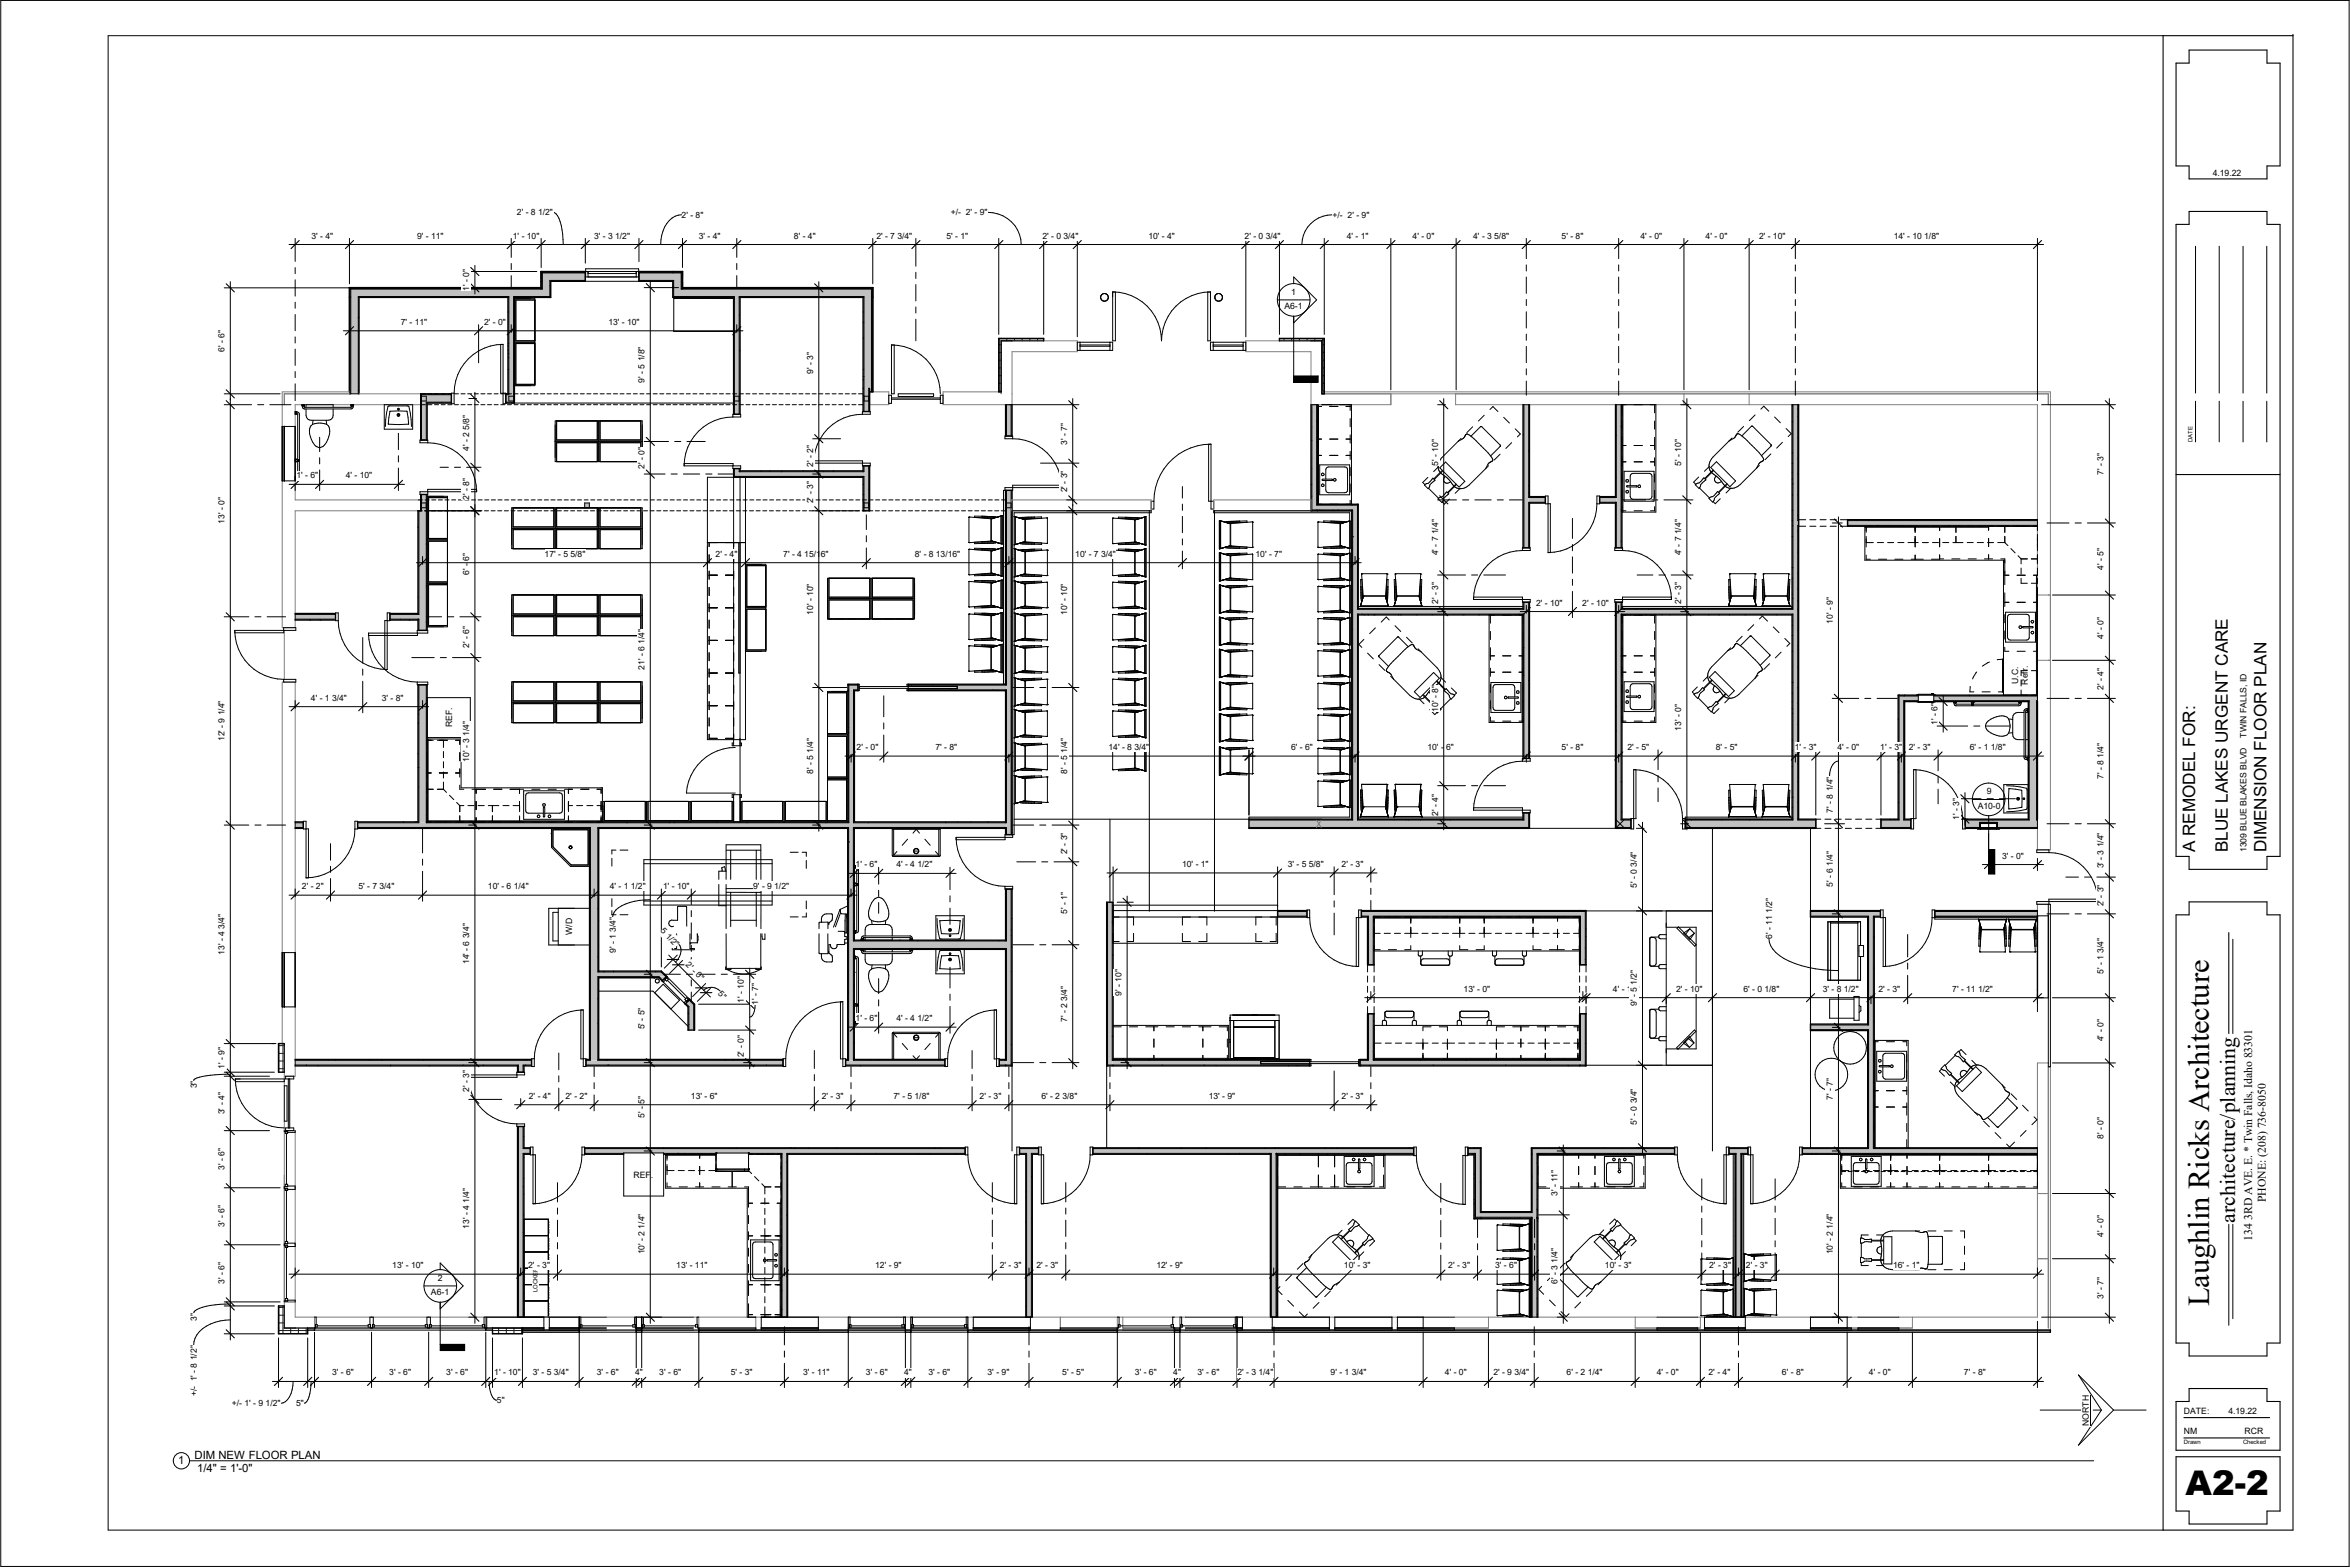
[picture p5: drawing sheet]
<svg xmlns="http://www.w3.org/2000/svg" width="914mm" height="610mm" viewBox="0 0 914 610" stroke-linecap="round" stroke-linejoin="round" font-family="sans-serif">
<defs><g id="words">
<g font-size="13.2">
<text x="850.4" y="581.7">A2</text>
<text x="869.5" y="581.7">-</text>
<text x="874" y="581.7">2</text>
</g>
<text font-size="11.8" x="859.6" y="508.3" transform="rotate(-90 859.6 508.3)">Laughlin Ricks Architecture</text>
<text font-size="8.4" x="869.7" y="475.7" transform="rotate(-90 869.7 475.7)">architecture/planning</text>
<g font-size="6.7">
<text x="854.2" y="331.6" transform="rotate(-90 854.2 331.6)">A REMODEL FOR:</text>
<text x="866.9" y="331.6" transform="rotate(-90 866.9 331.6)">BLUE LAKES URGENT CARE</text>
<text x="882" y="331.6" transform="rotate(-90 882 331.6)">DIMENSION FLOOR PLAN</text>
</g>
<g font-size="4.6">
<text x="881.7" y="467.7" transform="rotate(-90 881.7 467.7)">PHONE: (208) 736-8050</text>
<text x="876.3" y="482.6" transform="rotate(-90 876.3 482.6)">134 3RD AVE. E. * Twin Falls, Idaho 83301</text>
</g>
<g font-size="4.4">
<text x="69.4" y="569.7">1</text>
<text x="75.7" y="567.4">DIM NEW FLOOR PLAN</text>
<text x="76.7" y="572.6">1/4&quot; = 1'-0&quot;</text>
</g>
<g font-size="3.4">
<text x="861" y="68.5">4.19.22</text>
<text x="502.4" y="114.9">1</text>
<text x="499.7" y="120.3">A6-1</text>
<text x="785.2" y="266.1" transform="rotate(-90 785.2 266.1)">U.C.</text>
<text x="789.1" y="266.4" transform="rotate(-90 789.1 266.4)">Refr.</text>
<text x="175.9" y="283" transform="rotate(-90 175.9 283)">REF.</text>
<text x="874.2" y="287" transform="rotate(-90 874.2 287)">TWIN FALLS, ID</text>
<text x="773.1" y="309">9</text>
<text x="769.5" y="314.9">A10-0</text>
<text x="874.2" y="331.6" transform="rotate(-90 874.2 331.6)">1309 BLUE BLAKES BLVD</text>
<text x="222.6" y="363.8" transform="rotate(-90 222.6 363.8)">W/D</text>
<text x="246.5" y="458.1">REF.</text>
<text x="167.7" y="503.9">A6-1</text>
<text x="170.3" y="498.5">2</text>
<text x="849.8" y="550.2">DATE:</text>
<text x="867.1" y="550.2">4.19.22</text>
<text x="812.8" y="554.8" transform="rotate(-90 812.8 554.8)">NORTH</text>
<text x="849.8" y="558">NM</text>
<text x="873.4" y="558">RCR</text>
</g>
<g font-size="3.3">
<text x="201.2" y="83.7">2' - 8 1/2&quot;</text>
<text x="370" y="83.7">+/- 2' - 9&quot;</text>
<text x="265.2" y="84.7">2' - 8&quot;</text>
<text x="518.5" y="84.7">+/- 2' - 9&quot;</text>
<text x="121.2" y="92.8">3' - 4&quot;</text>
<text x="162.3" y="92.8">9' - 11&quot;</text>
<text x="199.6" y="92.8">1' - 10&quot;</text>
<text x="231.2" y="92.8">3' - 3 1/2&quot;</text>
<text x="271.9" y="92.8">3' - 4&quot;</text>
<text x="308.9" y="92.8">8' - 4&quot;</text>
<text x="341" y="92.8">2' - 7 3/4&quot;</text>
<text x="368.3" y="92.8">5' - 1&quot;</text>
<text x="405.6" y="92.8">2' - 0 3/4&quot;</text>
<text x="446.8" y="92.8">10' - 4&quot;</text>
<text x="484.3" y="92.8">2' - 0 3/4&quot;</text>
<text x="524" y="92.8">4' - 1&quot;</text>
<text x="549.7" y="92.8">4' - 0&quot;</text>
<text x="573.2" y="92.8">4' - 3 5/8&quot;</text>
<text x="607.6" y="92.8">5' - 8&quot;</text>
<text x="638.3" y="92.8">4' - 0&quot;</text>
<text x="663.7" y="92.8">4' - 0&quot;</text>
<text x="684.4" y="92.8">2' - 10&quot;</text>
<text x="736.9" y="92.8">14' - 10 1/8&quot;</text>
<text x="182.5" y="113" transform="rotate(-90 182.5 113)">1' - 0&quot;</text>
<text x="156" y="126.4">7' - 11&quot;</text>
<text x="188.3" y="126.4">2' - 0&quot;</text>
<text x="236.7" y="126.4">13' - 10&quot;</text>
<text x="87.4" y="136.8" transform="rotate(-90 87.4 136.8)">6' - 6&quot;</text>
<text x="250.8" y="148.8" transform="rotate(-90 250.8 148.8)">9' - 5 1/8&quot;</text>
<text x="316.4" y="145.5" transform="rotate(-90 316.4 145.5)">9' - 3&quot;</text>
<text x="415.2" y="173.1" transform="rotate(-90 415.2 173.1)">3' - 7&quot;</text>
<text x="182.5" y="175.4" transform="rotate(-90 182.5 175.4)">4' - 2 5/8&quot;</text>
<text x="250.8" y="182.3" transform="rotate(-90 250.8 182.3)">2' - 0&quot;</text>
<text x="316.4" y="181.8" transform="rotate(-90 316.4 181.8)">2' - 2&quot;</text>
<text x="559.6" y="181.1" transform="rotate(-90 559.6 181.1)">5' - 10&quot;</text>
<text x="654.1" y="181.1" transform="rotate(-90 654.1 181.1)">5' - 10&quot;</text>
<text x="818.5" y="184.7" transform="rotate(-90 818.5 184.7)">7' - 3&quot;</text>
<text x="115.4" y="186.1">1' - 6&quot;</text>
<text x="134.5" y="186.1">4' - 10&quot;</text>
<text x="415.2" y="191.6" transform="rotate(-90 415.2 191.6)">2' - 3&quot;</text>
<text x="182.5" y="194.5" transform="rotate(-90 182.5 194.5)">2' - 8&quot;</text>
<text x="316.4" y="195.8" transform="rotate(-90 316.4 195.8)">2' - 3&quot;</text>
<text x="87.4" y="203.8" transform="rotate(-90 87.4 203.8)">13' - 0&quot;</text>
<text x="211.9" y="216.6">17' - 5 5/8&quot;</text>
<text x="278.4" y="216.6">2' - 4&quot;</text>
<text x="304.8" y="216.6">7' - 4 15/16&quot;</text>
<text x="356" y="216.6">8' - 8 13/16&quot;</text>
<text x="418.4" y="216.6">10' - 7 3/4&quot;</text>
<text x="488.5" y="216.6">10' - 7&quot;</text>
<text x="559.6" y="216.1" transform="rotate(-90 559.6 216.1)">4' - 7 1/4&quot;</text>
<text x="654.1" y="216.1" transform="rotate(-90 654.1 216.1)">4' - 7 1/4&quot;</text>
<text x="818.5" y="221.7" transform="rotate(-90 818.5 221.7)">4' - 5&quot;</text>
<text x="182.5" y="223.6" transform="rotate(-90 182.5 223.6)">6' - 6&quot;</text>
<text x="316.4" y="239.1" transform="rotate(-90 316.4 239.1)">10' - 10&quot;</text>
<text x="415.2" y="239.1" transform="rotate(-90 415.2 239.1)">10' - 10&quot;</text>
<text x="559.6" y="235.1" transform="rotate(-90 559.6 235.1)">2' - 3&quot;</text>
<text x="597.7" y="235.6">2' - 10&quot;</text>
<text x="615.7" y="235.6">2' - 10&quot;</text>
<text x="654.1" y="235.1" transform="rotate(-90 654.1 235.1)">2' - 3&quot;</text>
<text x="713.1" y="242.7" transform="rotate(-90 713.1 242.7)">10' - 9&quot;</text>
<text x="818.5" y="248.4" transform="rotate(-90 818.5 248.4)">4' - 0&quot;</text>
<text x="182.5" y="252.1" transform="rotate(-90 182.5 252.1)">2' - 6&quot;</text>
<text x="250.8" y="260.6" transform="rotate(-90 250.8 260.6)">21' - 6 1/4&quot;</text>
<text x="818.5" y="268.5" transform="rotate(-90 818.5 268.5)">2' - 4&quot;</text>
<text x="121" y="272.6">4' - 1 3/4&quot;</text>
<text x="148.5" y="272.6">3' - 8&quot;</text>
<text x="559.6" y="276.9" transform="rotate(-90 559.6 276.9)">10' - 8&quot;</text>
<text x="753.9" y="281.9" transform="rotate(-90 753.9 281.9)">1' - 6&quot;</text>
<text x="654.1" y="284.4" transform="rotate(-90 654.1 284.4)">13' - 0&quot;</text>
<text x="87.4" y="288.4" transform="rotate(-90 87.4 288.4)">12' - 9 1/4&quot;</text>
<text x="333.3" y="291.8">2' - 0&quot;</text>
<text x="364" y="291.8">7' - 8&quot;</text>
<text x="431.3" y="291.8">14' - 8 3/4&quot;</text>
<text x="502.4" y="291.8">6' - 6&quot;</text>
<text x="555.4" y="291.8">10' - 6&quot;</text>
<text x="607.6" y="291.8">5' - 8&quot;</text>
<text x="633.3" y="291.8">2' - 5&quot;</text>
<text x="667.6" y="291.8">8' - 5&quot;</text>
<text x="698.3" y="291.8">1' - 3&quot;</text>
<text x="715" y="291.8">4' - 0&quot;</text>
<text x="731.6" y="291.8">1' - 3&quot;</text>
<text x="742.7" y="291.8">2' - 3&quot;</text>
<text x="766.4" y="291.8">6' - 1 1/8&quot;</text>
<text x="182.5" y="296.3" transform="rotate(-90 182.5 296.3)">10' - 3 1/4&quot;</text>
<text x="316.4" y="301.2" transform="rotate(-90 316.4 301.2)">8' - 5 1/4&quot;</text>
<text x="415.2" y="301.2" transform="rotate(-90 415.2 301.2)">8' - 5 1/4&quot;</text>
<text x="818.5" y="303.1" transform="rotate(-90 818.5 303.1)">7' - 8 1/4&quot;</text>
<text x="559.6" y="317.3" transform="rotate(-90 559.6 317.3)">2' - 4&quot;</text>
<text x="713.1" y="316.1" transform="rotate(-90 713.1 316.1)">7' - 8 1/4&quot;</text>
<text x="762.3" y="318.9" transform="rotate(-90 762.3 318.9)">1' - 3&quot;</text>
<text x="415.2" y="332.4" transform="rotate(-90 415.2 332.4)">2' - 3&quot;</text>
<text x="779" y="334">3' - 0&quot;</text>
<text x="332.9" y="337.4">1' - 6&quot;</text>
<text x="348.8" y="337.4">4' - 4 1/2&quot;</text>
<text x="460" y="337.3">10' - 1&quot;</text>
<text x="501.1" y="337.3">3' - 5 5/8&quot;</text>
<text x="522" y="337.3">2' - 3&quot;</text>
<text x="818.5" y="337.9" transform="rotate(-90 818.5 337.9)">3' - 3 1/4&quot;</text>
<text x="117.5" y="345.9">2' - 2&quot;</text>
<text x="139.5" y="345.9">5' - 7 3/4&quot;</text>
<text x="189.9" y="345.9">10' - 6 1/4&quot;</text>
<text x="237.3" y="345.9">4' - 1 1/2&quot;</text>
<text x="258" y="345.9">1' - 10&quot;</text>
<text x="293.1" y="345.9">9' - 9 1/2&quot;</text>
<text x="636.9" y="345.3" transform="rotate(-90 636.9 345.3)">5' - 0 3/4&quot;</text>
<text x="713.1" y="345" transform="rotate(-90 713.1 345)">5' - 6 1/4&quot;</text>
<text x="818.5" y="352.6" transform="rotate(-90 818.5 352.6)">2' - 3&quot;</text>
<text x="415.2" y="355.6" transform="rotate(-90 415.2 355.6)">5' - 1&quot;</text>
<text x="256.8" y="362.4" transform="rotate(45 256.8 362.4)">5</text>
<text x="258.8" y="364.4" transform="rotate(45 258.8 364.4)">1/2&quot;</text>
<text x="689.5" y="365.1" transform="rotate(-90 689.5 365.1)">6' - 11 1/2&quot;</text>
<text x="87.4" y="371.4" transform="rotate(-90 87.4 371.4)">13' - 4 3/4&quot;</text>
<text x="239.6" y="370.8" transform="rotate(-90 239.6 370.8)">9' - 1 3/4&quot;</text>
<text x="182.5" y="375.1" transform="rotate(-90 182.5 375.1)">14' - 6 3/4&quot;</text>
<text x="266.7" y="375.5" transform="rotate(45 266.7 375.5)">2' - 0&quot;</text>
<text x="818.5" y="378.8" transform="rotate(-90 818.5 378.8)">5' - 1 3/4&quot;</text>
<text x="279.1" y="386.8" transform="rotate(45 279.1 386.8)">5&quot;</text>
<text x="436.3" y="387.4" transform="rotate(-90 436.3 387.4)">9' - 10&quot;</text>
<text x="569.5" y="385.8">13' - 0&quot;</text>
<text x="627.6" y="385.8">4' - 11&quot;</text>
<text x="652.2" y="385.8">2' - 10&quot;</text>
<text x="678.4" y="385.8">6' - 0 1/8&quot;</text>
<text x="709.3" y="385.8">3' - 8 1/2&quot;</text>
<text x="730.9" y="385.8">2' - 3&quot;</text>
<text x="759.6" y="385.8">7' - 11 1/2&quot;</text>
<text x="289.5" y="390" transform="rotate(-90 289.5 390)">1' - 10&quot;</text>
<text x="295.1" y="390.9" transform="rotate(-90 295.1 390.9)">1' - 7&quot;</text>
<text x="636.9" y="391.4" transform="rotate(-90 636.9 391.4)">9' - 5 1/2&quot;</text>
<text x="250.8" y="400.5" transform="rotate(-90 250.8 400.5)">5' - 5&quot;</text>
<text x="332.9" y="397.3">1' - 6&quot;</text>
<text x="348.8" y="397.3">4' - 4 1/2&quot;</text>
<text x="415.2" y="397.5" transform="rotate(-90 415.2 397.5)">7' - 2 3/4&quot;</text>
<text x="818.5" y="405.1" transform="rotate(-90 818.5 405.1)">4' - 0&quot;</text>
<text x="289.5" y="411.3" transform="rotate(-90 289.5 411.3)">2' - 0&quot;</text>
<text x="87.4" y="415.8" transform="rotate(-90 87.4 415.8)">1' - 9&quot;</text>
<text x="76.6" y="423.4" transform="rotate(-90 76.6 423.4)">3&quot;</text>
<text x="182.5" y="424.8" transform="rotate(-90 182.5 424.8)">2' - 3&quot;</text>
<text x="205.8" y="427.4">2' - 4&quot;</text>
<text x="220" y="427.4">2' - 2&quot;</text>
<text x="268.9" y="427.4">13' - 6&quot;</text>
<text x="319.7" y="427.4">2' - 3&quot;</text>
<text x="347.7" y="427.4">7' - 5 1/8&quot;</text>
<text x="381.2" y="427.4">2' - 3&quot;</text>
<text x="405.2" y="427.4">6' - 2 3/8&quot;</text>
<text x="470.3" y="427.4">13' - 9&quot;</text>
<text x="522" y="427.4">2' - 3&quot;</text>
<text x="713.1" y="427.9" transform="rotate(-90 713.1 427.9)">7' - 7&quot;</text>
<text x="87.4" y="433.5" transform="rotate(-90 87.4 433.5)">3' - 4&quot;</text>
<text x="250.8" y="434.8" transform="rotate(-90 250.8 434.8)">5' - 5&quot;</text>
<text x="636.9" y="437.5" transform="rotate(-90 636.9 437.5)">5' - 0 3/4&quot;</text>
<text x="818.5" y="443.1" transform="rotate(-90 818.5 443.1)">8' - 0&quot;</text>
<text x="87.4" y="455.2" transform="rotate(-90 87.4 455.2)">3' - 6&quot;</text>
<text x="606" y="465.4" transform="rotate(-90 606 465.4)">3' - 11&quot;</text>
<text x="87.4" y="477.4" transform="rotate(-90 87.4 477.4)">3' - 6&quot;</text>
<text x="182.5" y="478" transform="rotate(-90 182.5 478)">13' - 4 1/4&quot;</text>
<text x="818.5" y="481.2" transform="rotate(-90 818.5 481.2)">4' - 0&quot;</text>
<text x="250.8" y="488" transform="rotate(-90 250.8 488)">10' - 2 1/4&quot;</text>
<text x="713.1" y="488" transform="rotate(-90 713.1 488)">10' - 2 1/4&quot;</text>
<text x="152.7" y="493.4">13' - 10&quot;</text>
<text x="205.5" y="493.4">2' - 3&quot;</text>
<text x="263.1" y="493.4">13' - 11&quot;</text>
<text x="340.5" y="493.4">12' - 9&quot;</text>
<text x="389" y="493.4">2' - 3&quot;</text>
<text x="403.3" y="493.4">2' - 3&quot;</text>
<text x="450" y="493.4">12' - 9&quot;</text>
<text x="522.9" y="493.4">10' - 3&quot;</text>
<text x="563.5" y="493.4">2' - 3&quot;</text>
<text x="581.8" y="493.4">3' - 6&quot;</text>
<text x="624.5" y="493.4">10' - 3&quot;</text>
<text x="665.1" y="493.4">2' - 3&quot;</text>
<text x="679.4" y="493.4">2' - 3&quot;</text>
<text x="736.6" y="493.4">16' - 1&quot;</text>
<text x="87.4" y="499.6" transform="rotate(-90 87.4 499.6)">3' - 6&quot;</text>
<text x="606" y="499.5" transform="rotate(-90 606 499.5)">6' - 3 1/4&quot;</text>
<text x="818.5" y="505.3" transform="rotate(-90 818.5 505.3)">3' - 7&quot;</text>
<text x="76.6" y="514" transform="rotate(-90 76.6 514)">3&quot;</text>
<text x="129.2" y="535.1">3' - 6&quot;</text>
<text x="151.5" y="535.1">3' - 6&quot;</text>
<text x="173.7" y="535.1">3' - 6&quot;</text>
<text x="192.3" y="535.1">1' - 10&quot;</text>
<text x="207.3" y="535.1">3' - 5 3/4&quot;</text>
<text x="232.2" y="535.1">3' - 6&quot;</text>
<text x="247.1" y="535.1">4&quot;</text>
<text x="256.5" y="535.1">3' - 6&quot;</text>
<text x="284.3" y="535.1">5' - 3&quot;</text>
<text x="312.5" y="535.1">3' - 11&quot;</text>
<text x="336.9" y="535.1">3' - 6&quot;</text>
<text x="351.8" y="535.1">4&quot;</text>
<text x="361.3" y="535.1">3' - 6&quot;</text>
<text x="384.3" y="535.1">3' - 9&quot;</text>
<text x="413.3" y="535.1">5' - 5&quot;</text>
<text x="441.6" y="535.1">3' - 6&quot;</text>
<text x="456.5" y="535.1">4&quot;</text>
<text x="466" y="535.1">3' - 6&quot;</text>
<text x="481.5" y="535.1">2' - 3 1/4&quot;</text>
<text x="517.7" y="535.1">9' - 1 3/4&quot;</text>
<text x="562.2" y="535.1">4' - 0&quot;</text>
<text x="581.1" y="535.1">2' - 9 3/4&quot;</text>
<text x="609.6" y="535.1">6' - 2 1/4&quot;</text>
<text x="644.7" y="535.1">4' - 0&quot;</text>
<text x="664.8" y="535.1">2' - 4&quot;</text>
<text x="693.4" y="535.1">6' - 8&quot;</text>
<text x="727.2" y="535.1">4' - 0&quot;</text>
<text x="764.2" y="535.1">7' - 8&quot;</text>
<text x="76.6" y="543.3" transform="rotate(-90 76.6 543.3)">+/- 1' - 8 1/2&quot;</text>
<text x="193.4" y="545.9">5&quot;</text>
<text x="90.2" y="547.1">+/- 1' - 9 1/2&quot;</text>
<text x="115.2" y="547.1">5&quot;</text>
</g>
<g font-size="2.3">
<text x="853.1" y="172" transform="rotate(-90 853.1 172)">DATE</text>
<text x="209.1" y="502.7" transform="rotate(-90 209.1 502.7)">LOCKERS</text>
<text x="849.8" y="561.8">Drawn</text>
<text x="872.8" y="561.8">Checked</text>
</g>
</g></defs>
<path d="M697.7 157.4h1.8v161.6h-1.8z" fill="#c0c0c0"/>
<g fill="#fff">
<path d="M594.8 157.4h.3v164.8h-.3z"/>
<path d="M592.6 157.4h.4v161.6h-.4z"/>
</g>
<path d="M593 157.4h1.8v164.5h-1.8z" fill="#c0c0c0"/>
<g fill="#fff">
<path d="M486 318.7h106.6v.3h-106.6z"/>
<path d="M486 321.9h108.8v.3h-108.8z"/>
</g>
<path d="M486 319h107v2.9h-107z" fill="#c0c0c0"/>
<g fill="#fff">
<path d="M528.2 196.2h.3v122.5h-.3z"/>
<path d="M526 198.4h.3v120.3h-.3z"/>
</g>
<path d="M526.3 196.5h1.9v122.5h-1.9z" fill="#c0c0c0"/>
<g fill="#fff">
<path d="M114.9 238.7h47.7v.3h-47.7z"/>
<path d="M114.9 240.9h47.7v.3h-47.7z"/>
</g>
<path d="M114.9 239h48.1v1.9h-48.1z" fill="#c0c0c0"/>
<g fill="#fff">
<path d="M162.6 198.7h.4v121h-.4z"/>
<path d="M165.9 198.7h.3v121h-.3z"/>
</g>
<path d="M163 198.7h2.9v121.4h-2.9z" fill="#c0c0c0"/>
<g fill="#fff">
<path d="M391 169.6h3v21.2h-3z"/>
<path d="M394 188.8h19.1v.9h-19.1z"/>
<path d="M420.2 134.2h11.7v.5h-11.7z"/>
<path d="M472.1 134.2h11.6v.5h-11.6z"/>
<path d="M419.2 133.1h65.6v3.2h-65.6z"/>
<path d="M420.2 133.1h11.7v3.2h-11.7z"/>
<path d="M472.1 133.1h11.6v3.2h-11.6z"/>
<path d="M595.9 446.5h196.9v.3h-196.9z"/>
<path d="M598 448.7h194.8v.3h-194.8z"/>
</g>
<path d="M596.2 446.8h196.6v1.9h-196.6z" fill="#c0c0c0"/>
<g fill="#fff">
<path d="M675.2 449h.3v63.4h-.3z"/>
<path d="M677.4 449h.3v63.4h-.3z"/>
</g>
<path d="M675.5 448.7h1.9v63.7h-1.9z" fill="#c0c0c0"/>
<g fill="#fff">
<path d="M401.3 449h.4v63.4h-.4z"/>
<path d="M399.2 449h.3v63.4h-.3z"/>
</g>
<path d="M399.5 448.7h1.8v63.7h-1.8z" fill="#c0c0c0"/>
<g fill="#fff">
<path d="M203.5 414.7h.4v97.7h-.4z"/>
<path d="M201.4 414.7h.3v97.7h-.3z"/>
</g>
<path d="M201.7 414.3h1.8v98.1h-1.8z" fill="#c0c0c0"/>
<g fill="#fff">
<path d="M130.6 238.4h21.1v3.1h-21.1z"/>
<path d="M210.5 105.6l55.1 .1z"/>
<path d="M214 109.1h47.8v.3h-47.8z"/>
</g>
<path d="M211 106.2h51.1v2.9h-51.1z" fill="#c0c0c0"/>
<g fill="#fff">
<path d="M210.8 106h54.2v.2h-54.2z"/>
<path d="M210.6 105.7h54.7v.3h-54.7z"/>
<path d="M227.8 105.6h20.8v3.8h-20.8z"/>
<path d="M210.5 105.7l.1 6.3z"/>
<path d="M214 109.4h.3v6.3h-.3z"/>
</g>
<path d="M211 109.1h3v6.3h-3z" fill="#c0c0c0"/>
<g fill="#fff">
<path d="M210.8 106.2h.2v6.3h-.2z"/>
<path d="M210.6 106h.2v6.2h-.2z"/>
<path d="M162.3 245.2h4.2v21.2h-4.2z"/>
<path d="M114.9 319.7h276.4v.4h-276.4z"/>
<path d="M114.9 321.9h276.4v.3h-276.4z"/>
</g>
<path d="M114.9 320.1h276.7v1.8h-276.7z" fill="#c0c0c0"/>
<g fill="#fff">
<path d="M528.5 236.7h64.1v.3h-64.1z"/>
<path d="M528.5 238.9h64.1v.3h-64.1z"/>
</g>
<path d="M528.2 237h64.8v1.9h-64.8z" fill="#c0c0c0"/>
<g fill="#fff">
<path d="M595.1 195.4h33.5v.3h-33.5z"/>
<path d="M595.1 193.2h33.5v.3h-33.5z"/>
</g>
<path d="M594.8 193.5h34.1v1.9h-34.1z" fill="#c0c0c0"/>
<g fill="#fff">
<path d="M598 449h.4v24.8h-.4z"/>
<path d="M595.9 446.8h.3v24.9h-.3z"/>
</g>
<path d="M596.2 448.7h1.8v24.8h-1.8z" fill="#c0c0c0"/>
<g fill="#fff">
<path d="M227.9 105.6h20.6v2.1h-20.6z"/>
<path d="M228.8 105.6h18.8v.8h-18.8z"/>
<path d="M227.9 104.6h20.6v3.1h-20.6z"/>
<path d="M262.2 115.7h23.3v13.2h-23.3z"/>
<path d="M379.2 250.8h2.9v.6h-2.9z"/>
<path d="M382.1 250.9h5.3v.7h-5.3z"/>
<path d="M382.1 260.8h5.3v.6h-5.3z"/>
<path d="M379.2 260.9h2.9v.6h-2.9z"/>
<path d="M389.5 250.7h.5v11h-.5z"/>
<path d="M385.6 251.4h1.7v9.5h-1.7z"/>
<path d="M377 251.2h8.6v10h-8.6z"/>
<path d="M385.7 250.8h3.8v10.7h-3.8z"/>
<path d="M379.2 238.5h2.9v.6h-2.9z"/>
<path d="M382.1 238.6h5.3v.6h-5.3z"/>
<path d="M382.1 248.5h5.3v.6h-5.3z"/>
<path d="M379.2 248.6h2.9v.6h-2.9z"/>
<path d="M389.5 238.3h.5v11h-.5z"/>
<path d="M385.6 239.1h1.7v9.5h-1.7z"/>
<path d="M377 238.8h8.6v10h-8.6z"/>
<path d="M385.7 238.5h3.8v10.7h-3.8z"/>
<path d="M379.2 225.8h2.9v.6h-2.9z"/>
<path d="M382.1 225.9h5.3v.6h-5.3z"/>
<path d="M382.1 235.8h5.3v.6h-5.3z"/>
<path d="M379.2 235.9h2.9v.6h-2.9z"/>
<path d="M389.5 225.6h.5v11h-.5z"/>
<path d="M385.6 226.4h1.7v9.5h-1.7z"/>
<path d="M377 226.2h8.6v9.9h-8.6z"/>
<path d="M385.7 225.8h3.8v10.7h-3.8z"/>
<path d="M379.2 223.4h2.9v.5h-2.9z"/>
<path d="M382.1 223.3h5.3v.6h-5.3z"/>
<path d="M382.1 213.4h5.3v.6h-5.3z"/>
<path d="M379.2 213.3h2.9v.6h-2.9z"/>
<path d="M389.5 213.1h.5v11h-.5z"/>
<path d="M385.6 213.9h1.7v9.5h-1.7z"/>
<path d="M377 213.7h8.6v9.9h-8.6z"/>
<path d="M385.7 213.2h3.8v10.8h-3.8z"/>
<path d="M379.2 210.9h2.9v.6h-2.9z"/>
<path d="M382.1 210.7h5.3v.7h-5.3z"/>
<path d="M382.1 200.8h5.3v.7h-5.3z"/>
<path d="M379.2 200.8h2.9v.5h-2.9z"/>
<path d="M389.5 200.6h.5v11h-.5z"/>
<path d="M385.6 201.3h1.7v9.6h-1.7z"/>
<path d="M377 201.1h8.6v10h-8.6z"/>
<path d="M385.7 200.7h3.8v10.8h-3.8z"/>
<path d="M792.5 330.6h4.8v21.2h-4.8z"/>
<path d="M497.1 354.2h119.7v.4h-119.7z"/>
<path d="M497.1 356.4h117.5v.3h-117.5z"/>
</g>
<path d="M497.1 354.6h117.9v1.8h-117.9z" fill="#c0c0c0"/>
<g fill="#fff">
<path d="M304 449h.3v63.4h-.3z"/>
<path d="M306.2 449h.3v63.4h-.3z"/>
</g>
<path d="M304.3 448.7h1.9v63.7h-1.9z" fill="#c0c0c0"/>
<g fill="#fff">
<path d="M614.6 356.4h.4v56.1h-.4z"/>
<path d="M616.8 354.2h.3v60.5h-.3z"/>
</g>
<path d="M615 354.6h1.8v59.7h-1.8z" fill="#c0c0c0"/>
<g fill="#fff">
<path d="M628.3 213.1h3.1v21.2h-3.1z"/>
<path d="M232.6 322.2h.4v90h-.4z"/>
<path d="M229.4 322.2h.3v90h-.3z"/>
</g>
<path d="M229.7 321.9h2.9v90.6h-2.9z" fill="#c0c0c0"/>
<g fill="#fff">
<path d="M332.1 322.2h.3v90h-.3z"/>
<path d="M329.9 322.2h.3v90h-.3z"/>
</g>
<path d="M330.2 321.9h1.9v90.6h-1.9z" fill="#c0c0c0"/>
<g fill="#fff">
<path d="M430.6 351h.4v63.7h-.4z"/>
<path d="M432.8 351h.3v61.5h-.3z"/>
</g>
<path d="M431 351h1.8v63.3h-1.8z" fill="#c0c0c0"/>
<g fill="#fff">
<path d="M431 414.3h185.8v.4h-185.8z"/>
<path d="M433.1 412.2h181.5v.3h-181.5z"/>
</g>
<path d="M432.8 412.5h182.2v1.8h-182.2z" fill="#c0c0c0"/>
<g fill="#fff">
<path d="M534.3 356.7h.4v55.5h-.4z"/>
<path d="M532.1 356.7h.4v55.5h-.4z"/>
</g>
<path d="M532.5 356.4h1.8v56.1h-1.8z" fill="#c0c0c0"/>
<g fill="#fff">
<path d="M332.4 365.8h58.9v.3h-58.9z"/>
<path d="M332.4 369h58.9v.3h-58.9z"/>
</g>
<path d="M332.1 366.1h59.5v2.9h-59.5z" fill="#c0c0c0"/>
<g fill="#fff">
<path d="M391 324.7h3v21.2h-3z"/>
<path d="M367.7 411.9h21.1v3h-21.1z"/>
<path d="M364.2 369.3h11v9.5h-11z"/>
<path d="M364.2 356.2h11v9.6h-11z"/>
<path d="M336.6 369.3h10.6v16.7h-10.6z"/>
<path d="M336.6 349.1h10.6v16.7h-10.6z"/>
<path d="M332.4 390.5l.1 .5z"/>
<path d="M332.4 391l.1 .5z"/>
<path d="M333.2 390.7h.7v.6h-.7z"/>
<path d="M332.9 391h.5v.3h-.5z"/>
<path d="M332.9 390.7h.5v.3h-.5z"/>
<path d="M332.5 391h.4v.3h-.4z"/>
<path d="M332.5 390.7h.4v.3h-.4z"/>
<path d="M354.3 369.7h.6v.4h-.6z"/>
<path d="M354.1 370.1h.8v.8h-.8z"/>
<path d="M336.1 370.3h18v.7h-18z"/>
<path d="M335.2 370.1h.9v.9h-.9z"/>
<path d="M335.2 369.7h.7v.4h-.7z"/>
<path d="M335 369.3h1.1v.4h-1.1z"/>
<path d="M332.8 372.2h.4v.6h-.4z"/>
<path d="M333.2 372.2h.8v.8h-.8z"/>
<path d="M333.4 373h.7v24.3h-.7z"/>
<path d="M333.2 397.3h.8v.9h-.8z"/>
<path d="M332.8 397.6h.4v.6h-.4z"/>
<path d="M332.4 371.9h.4v1.1h-.4z"/>
<path d="M332.4 397.3h.4v1.1h-.4z"/>
<path d="M354.1 369.3h1v.4h-1z"/>
<path d="M332.4 343.5l.1 .5z"/>
<path d="M332.4 344l.1 .6z"/>
<path d="M333.2 343.7h.7v.7h-.7z"/>
<path d="M332.9 343.7h.5v.3h-.5z"/>
<path d="M332.9 344h.5v.4h-.5z"/>
<path d="M332.5 343.7h.4v.3h-.4z"/>
<path d="M332.5 344h.4v.4h-.4z"/>
<path d="M354.3 365h.6v.3h-.6z"/>
<path d="M354.1 364.1h.8v.9h-.8z"/>
<path d="M336.1 364.1h18v.6h-18z"/>
<path d="M335.2 364.1h.9v.9h-.9z"/>
<path d="M335.2 365h.7v.3h-.7z"/>
<path d="M335 365.3h1.1v.5h-1.1z"/>
<path d="M332.8 362.2h.4v.7h-.4z"/>
<path d="M333.2 362h.8v.9h-.8z"/>
<path d="M333.4 337.7h.7v24.3h-.7z"/>
<path d="M333.2 336.8h.9v.9h-.9z"/>
<path d="M332.8 336.8h.4v.7h-.4z"/>
<path d="M332.4 362h.4v1.1h-.4z"/>
<path d="M332.4 336.7h.4v1h-.4z"/>
<path d="M354.1 365.3h1v.5h-1z"/>
<path d="M601.3 193h21.1v3h-21.1z"/>
<path d="M592.4 295.1h3v21.1h-3z"/>
<path d="M680.1 446.2h21.2v3.1h-21.2z"/>
<path d="M651.6 446.2h21.2v3.1h-21.2z"/>
<path d="M404.1 446.2h21.1v3.1h-21.1z"/>
<path d="M375.5 446.2h21.2v3.1h-21.2z"/>
<path d="M201.1 417.1h3v21.1h-3z"/>
<path d="M206.8 411.9h21.2v3h-21.2z"/>
<path d="M304.7 411.9h24.3v3h-24.3z"/>
<path d="M433.1 352.1h64v14.8h-64z"/>
<path d="M614.6 375.3h2.5v19.1h-2.5z"/>
<path d="M508.6 354h21.1v3h-21.1z"/>
<path d="M447.9 195h24.4v3h-24.4z"/>
<path d="M470.3 172.8h.9v22.2h-.9z"/>
<path d="M402.5 301.8h2.8v.6h-2.8z"/>
<path d="M397.1 301.9h5.4v.7h-5.4z"/>
<path d="M397.1 311.8h5.4v.7h-5.4z"/>
<path d="M402.5 312h2.8v.5h-2.8z"/>
<path d="M394.6 301.7h.4v11h-.4z"/>
<path d="M397.2 302.4h1.8v9.6h-1.8z"/>
<path d="M399 302.2h8.5v10h-8.5z"/>
<path d="M395 301.8h2.2v10.7h-2.2z"/>
<path d="M402.5 289.1h2.8v.6h-2.8z"/>
<path d="M397.1 289.2h5.4v.7h-5.4z"/>
<path d="M397.1 299.1h5.4v.6h-5.4z"/>
<path d="M402.5 299.3h2.8v.5h-2.8z"/>
<path d="M394.6 289h.4v11h-.4z"/>
<path d="M397.2 289.7h1.8v9.5h-1.8z"/>
<path d="M399 289.5h8.5v10h-8.5z"/>
<path d="M395 289.1h2.2v10.7h-2.2z"/>
<path d="M402.5 276.2h2.8v.5h-2.8z"/>
<path d="M397.1 276.3h5.4v.6h-5.4z"/>
<path d="M397.1 286.1h5.4v.7h-5.4z"/>
<path d="M402.5 286.3h2.8v.6h-2.8z"/>
<path d="M394.6 276h.4v11h-.4z"/>
<path d="M397.2 276.8h1.8v9.5h-1.8z"/>
<path d="M399 276.6h8.5v9.9h-8.5z"/>
<path d="M395 276.1h2.2v10.8h-2.2z"/>
<path d="M402.5 263.8h2.8v.6h-2.8z"/>
<path d="M397.1 263.9h5.4v.7h-5.4z"/>
<path d="M397.1 273.8h5.4v.6h-5.4z"/>
<path d="M402.5 273.9h2.8v.6h-2.8z"/>
<path d="M394.6 263.7h.4v11h-.4z"/>
<path d="M397.2 264.4h1.8v9.5h-1.8z"/>
<path d="M399 264.2h8.5v10h-8.5z"/>
<path d="M395 263.8h2.3v10.7h-2.3z"/>
<path d="M402.5 251.2h2.8v.5h-2.8z"/>
<path d="M397.1 251.2h5.4v.7h-5.4z"/>
<path d="M397.1 261.1h5.4v.6h-5.4z"/>
<path d="M402.5 261.2h2.8v.6h-2.8z"/>
<path d="M394.6 251h.4v11h-.4z"/>
<path d="M397.2 251.7h1.8v9.5h-1.8z"/>
<path d="M399 251.5h8.5v10h-8.5z"/>
<path d="M395 251.1h2.2v10.7h-2.2z"/>
<path d="M402.5 248.8h2.8v.5h-2.8z"/>
<path d="M397.1 248.6h5.4v.6h-5.4z"/>
<path d="M397.1 238.7h5.4v.7h-5.4z"/>
<path d="M402.5 238.6h2.8v.6h-2.8z"/>
<path d="M394.6 238.5h.4v11h-.4z"/>
<path d="M397.2 239.2h1.8v9.5h-1.8z"/>
<path d="M399 239h8.5v10h-8.5z"/>
<path d="M395 238.6h2.2v10.7h-2.2z"/>
<path d="M402.5 236.2h2.8v.6h-2.8z"/>
<path d="M397.1 236.1h5.4v.6h-5.4z"/>
<path d="M397.1 226.2h5.4v.7h-5.4z"/>
<path d="M402.5 226.1h2.8v.6h-2.8z"/>
<path d="M394.6 226h.4v10.9h-.4z"/>
<path d="M397.2 226.7h1.8v9.5h-1.8z"/>
<path d="M399 226.5h8.5v9.9h-8.5z"/>
<path d="M395 226.1h2.2v10.7h-2.2z"/>
<path d="M402.5 223.7h2.8v.6h-2.8z"/>
<path d="M397.1 223.6h5.4v.6h-5.4z"/>
<path d="M397.1 213.7h5.4v.6h-5.4z"/>
<path d="M402.5 213.6h2.8v.6h-2.8z"/>
<path d="M394.6 213.4h.4v11h-.4z"/>
<path d="M397.2 214.2h1.8v9.5h-1.8z"/>
<path d="M399 214h8.5v9.9h-8.5z"/>
<path d="M395 213.6h2.8v10.7h-2.8z"/>
<path d="M402.5 211.2h2.8v.6h-2.8z"/>
<path d="M397.1 211h5.4v.7h-5.4z"/>
<path d="M397.1 201.2h5.4v.6h-5.4z"/>
<path d="M402.5 201.1h2.8v.5h-2.8z"/>
<path d="M394.6 200.9h.4v11h-.4z"/>
<path d="M397.2 201.7h1.8v9.5h-1.8z"/>
<path d="M399 201.5h8.5v9.9h-8.5z"/>
<path d="M395 201h2.2v10.8h-2.2z"/>
<path d="M114.9 412.2h276.4v.3h-276.4z"/>
<path d="M114.9 414.3h278.5v.4h-278.5z"/>
</g>
<path d="M114.9 412.5h276.7v1.8h-276.7z" fill="#c0c0c0"/>
<g fill="#fff">
<path d="M391.3 157.4h.3v255.1h-.3z"/>
<path d="M393.4 157.4h.4v257.3h-.4z"/>
</g>
<path d="M391.6 157.4h1.8v256.9h-1.8z" fill="#c0c0c0"/>
<g fill="#fff">
<path d="M738.6 270.4h.3v48.3h-.3z"/>
<path d="M740.8 272.6h.3v46.1h-.3z"/>
</g>
<path d="M738.9 270.8h1.9v48.2h-1.9z" fill="#c0c0c0"/>
<g fill="#fff">
<path d="M110.6 422.4h1.1v13.8h-1.1z"/>
<path d="M111.1 418.7h3.2v21.1h-3.2z"/>
<path d="M112.2 419.7h.5v19.1h-.5z"/>
<path d="M592.4 213.1h3v21.2h-3z"/>
<path d="M770.3 320h6.9v2h-6.9z"/>
<path d="M628.6 321.9h164.2v.3h-164.2z"/>
<path d="M630.8 318.7h162v.3h-162z"/>
</g>
<path d="M628.9 319h163.9v2.9h-163.9z" fill="#c0c0c0"/>
<g fill="#fff">
<path d="M630.8 157.4h.3v161.3h-.3z"/>
<path d="M628.6 157.4h.3v164.5h-.3z"/>
</g>
<path d="M628.9 157.4h1.9v161.6h-1.9z" fill="#c0c0c0"/>
<g fill="#fff">
<path d="M510.1 157.4h.4v41.3h-.4z"/>
<path d="M512.3 157.4h.4v39.1h-.4z"/>
</g>
<path d="M510.5 157.4h1.8v41h-1.8z" fill="#c0c0c0"/>
<g fill="#fff">
<path d="M704.5 356.4h88.3v.3h-88.3z"/>
<path d="M704.5 354.2h88.3v.4h-88.3z"/>
</g>
<path d="M704.5 354.6h88.3v1.8h-88.3z" fill="#c0c0c0"/>
<g fill="#fff">
<path d="M741.1 272.6h51.7v.3h-51.7z"/>
<path d="M738.9 270.4h53.9v.4h-53.9z"/>
</g>
<path d="M740.8 270.8h52v1.8h-52z" fill="#c0c0c0"/>
<g fill="#fff">
<path d="M789.2 272.9h.4v45.8h-.4z"/>
<path d="M792.4 272.9h.4v45.8h-.4z"/>
</g>
<path d="M789.6 272.6h2.8v46.4h-2.8z" fill="#c0c0c0"/>
<g fill="#fff">
<path d="M772.6 277.2h16.6v10.5h-16.6z"/>
<path d="M767.5 272.9l.6 .1z"/>
<path d="M767 272.9l.5 .2z"/>
<path d="M767.2 273.5h.3v.4h-.3z"/>
<path d="M767.5 273.5h.3v.4h-.3z"/>
<path d="M767.2 273.1h.3v.4h-.3z"/>
<path d="M767.5 273.1h.3v.4h-.3z"/>
<path d="M767.2 273.8h.7v.6h-.7z"/>
<path d="M788.4 294.8h.4v.6h-.4z"/>
<path d="M787.6 294.6h.8v.8h-.8z"/>
<path d="M787.6 276.6h.6v18h-.6z"/>
<path d="M787.6 275.8h.8v.8h-.8z"/>
<path d="M788.4 275.8h.4v.6h-.4z"/>
<path d="M788.8 275.6h.4v1h-.4z"/>
<path d="M785.7 273.3h.7v.4h-.7z"/>
<path d="M785.5 273.7h.8v.9h-.8z"/>
<path d="M761.2 273.9h24.3v.7h-24.3z"/>
<path d="M760.4 273.7h.8v.9h-.8z"/>
<path d="M760.3 273.3h.7v.4h-.7z"/>
<path d="M785.5 272.9h1.1v.4h-1.1z"/>
<path d="M760.1 272.9h1.1v.4h-1.1z"/>
<path d="M788.8 294.6h.4v1.1h-.4z"/>
<path d="M779.7 305.2h9.5v11.1h-9.5z"/>
<path d="M743.5 318.4h21.2v4.1h-21.2z"/>
<path d="M515.1 303.4h2.8v.6h-2.8z"/>
<path d="M517.9 303.5h5.4v.7h-5.4z"/>
<path d="M517.9 313.4h5.4v.6h-5.4z"/>
<path d="M515.1 313.6h2.8v.5h-2.8z"/>
<path d="M521.4 304h1.8v9.5h-1.8z"/>
<path d="M512.8 303.8h8.6v10h-8.6z"/>
<path d="M521.6 303.4h3.6v10.7h-3.6z"/>
<path d="M515.1 290.7h2.8v.6h-2.8z"/>
<path d="M517.9 290.8h5.4v.7h-5.4z"/>
<path d="M517.9 300.7h5.4v.6h-5.4z"/>
<path d="M515.1 300.8h2.8v.6h-2.8z"/>
<path d="M521.4 291.3h1.8v9.5h-1.8z"/>
<path d="M512.8 291.1h8.6v10h-8.6z"/>
<path d="M521.6 290.7h3.6v10.7h-3.6z"/>
<path d="M515.1 277.7h2.8v.6h-2.8z"/>
<path d="M517.9 277.8h5.4v.7h-5.4z"/>
<path d="M517.9 287.7h5.4v.7h-5.4z"/>
<path d="M515.1 287.9h2.8v.6h-2.8z"/>
<path d="M521.4 278.3h1.8v9.6h-1.8z"/>
<path d="M512.8 278.1h8.6v10h-8.6z"/>
<path d="M521.6 277.8h3.6v10.6h-3.6z"/>
<path d="M515.1 265.4h2.8v.6h-2.8z"/>
<path d="M517.9 265.5h5.4v.6h-5.4z"/>
<path d="M517.9 275.4h5.4v.6h-5.4z"/>
<path d="M515.1 275.5h2.8v.6h-2.8z"/>
<path d="M521.4 266h1.8v9.5h-1.8z"/>
<path d="M512.8 265.8h8.6v10h-8.6z"/>
<path d="M521.6 265.4h3.6v10.7h-3.6z"/>
<path d="M515.1 252.7h2.8v.6h-2.8z"/>
<path d="M517.9 252.8h5.4v.6h-5.4z"/>
<path d="M517.9 262.7h5.4v.6h-5.4z"/>
<path d="M515.1 262.8h2.8v.6h-2.8z"/>
<path d="M521.4 253.3h1.8v9.5h-1.8z"/>
<path d="M512.8 253.1h8.6v10h-8.6z"/>
<path d="M521.6 252.7h3.6v10.7h-3.6z"/>
<path d="M515.1 250.3h2.8v.6h-2.8z"/>
<path d="M517.9 250.2h5.4v.6h-5.4z"/>
<path d="M517.9 240.3h5.4v.7h-5.4z"/>
<path d="M515.1 240.2h2.8v.6h-2.8z"/>
<path d="M521.4 240.8h1.8v9.5h-1.8z"/>
<path d="M512.8 240.6h8.6v10h-8.6z"/>
<path d="M521.6 240.2h3.6v10.7h-3.6z"/>
<path d="M515.1 237.8h2.8v.6h-2.8z"/>
<path d="M517.9 237.7h5.4v.6h-5.4z"/>
<path d="M517.9 227.8h5.4v.6h-5.4z"/>
<path d="M515.1 227.7h2.8v.6h-2.8z"/>
<path d="M521.4 228.3h1.8v9.5h-1.8z"/>
<path d="M512.8 228.1h8.6v9.9h-8.6z"/>
<path d="M521.6 227.7h3.6v10.7h-3.6z"/>
<path d="M515.1 225.3h2.8v.5h-2.8z"/>
<path d="M517.9 225.1h5.4v.7h-5.4z"/>
<path d="M517.9 215.3h5.4v.6h-5.4z"/>
<path d="M515.1 215.2h2.8v.5h-2.8z"/>
<path d="M521.4 215.8h1.8v9.5h-1.8z"/>
<path d="M512.8 215.6h8.6v9.9h-8.6z"/>
<path d="M521.6 215.2h3.6v10.6h-3.6z"/>
<path d="M515.1 212.8h2.8v.5h-2.8z"/>
<path d="M517.9 212.6h5.4v.6h-5.4z"/>
<path d="M517.9 202.7h5.4v.7h-5.4z"/>
<path d="M515.1 202.6h2.8v.6h-2.8z"/>
<path d="M521.4 203.2h1.8v9.5h-1.8z"/>
<path d="M512.8 203h8.6v10h-8.6z"/>
<path d="M521.6 202.7h3.6v10.6h-3.6z"/>
<path d="M725.6 204.7h67.2v65.7h-67.2z"/>
<path d="M745.9 270.3l7 .1z"/>
<path d="M745.9 272.9l7 .1z"/>
<path d="M751.9 269.8l.1 .3z"/>
<path d="M751.7 269.8l.2 .3z"/>
<path d="M751.7 273.3h.3v.3h-.3z"/>
<path d="M746.4 270.1h6v3.2h-6z"/>
<path d="M706.5 318.7h25.4v3.5h-25.4z"/>
<path d="M494.3 449h.4v63.4h-.4z"/>
<path d="M496.8 449.3h.3v63.1h-.3z"/>
<path d="M496.5 448.7h.3v63.7h-.3z"/>
</g>
<path d="M494.7 448.7h1.8v63.7h-1.8z" fill="#c0c0c0"/>
<g fill="#fff">
<path d="M496.1 446.5h79.9v.3h-79.9z"/>
<path d="M496.8 448.9h76.7v.4h-76.7z"/>
<path d="M496.8 448.7h77.1v.2h-77.1z"/>
</g>
<path d="M496.1 446.8h78v1.9h-78z" fill="#c0c0c0"/>
<g fill="#fff">
<path d="M221.4 329.1h1.1v1.1h-1.1z"/>
<path d="M214.6 322.2h14.8v14.9h-14.8z"/>
<path d="M215.1 322.8h13.8v13.7h-13.8z"/>
<path d="M576 446.5h.3v25.2h-.3z"/>
<path d="M573.5 448.9h.4v25.2h-.4z"/>
<path d="M573.9 448.7h.2v25.1h-.2z"/>
</g>
<path d="M574.1 446.8h1.9v26.7h-1.9z" fill="#c0c0c0"/>
<g fill="#fff">
<path d="M576.3 471.4h19.6v.3h-19.6z"/>
<path d="M573.9 473.8h24.5v.3h-24.5z"/>
<path d="M574.1 473.5h22.1v.3h-22.1z"/>
</g>
<path d="M576 471.7h20.2v1.8h-20.2z" fill="#c0c0c0"/>
<g fill="#fff">
<path d="M595.6 474.1h.3v38.3h-.3z"/>
<path d="M598 474.1h.4v38.3h-.4z"/>
</g>
<path d="M596.2 473.5h1.8v38.9h-1.8z" fill="#c0c0c0"/>
<g fill="#fff">
<path d="M595.9 473.8h.3v38.6h-.3z"/>
<path d="M631.1 236.7h66.2v.3h-66.2z"/>
<path d="M631.1 238.9h66.2v.3h-66.2z"/>
</g>
<path d="M630.8 237h66.9v1.9h-66.9z" fill="#c0c0c0"/>
<g fill="#fff">
<path d="M634.6 318.4h21.1v4.1h-21.1z"/>
<path d="M510.5 198.4h15.5v.3h-15.5z"/>
<path d="M512.7 196.2h15.5v.3h-15.5z"/>
</g>
<path d="M512.3 196.5h14v1.9h-14z" fill="#c0c0c0"/>
<g fill="#fff">
<path d="M550.1 446.2h21.1v3.4h-21.1z"/>
<path d="M433.1 398.9h45v13.3h-45z"/>
<path d="M217.2 353.4h12.2v14.2h-12.2z"/>
<path d="M213.5 353.4h3.7v14.2h-3.7z"/>
<path d="M189.4 512.4h22.2v4.2h-22.2z"/>
<path d="M213.7 512.4h11.7v4.2h-11.7z"/>
<path d="M225.4 512.4h10.5v4.2h-10.5z"/>
<path d="M247.6 512.4h2.1v4.2h-2.1z"/>
<path d="M249.7 512.4h20.1v4.2h-20.1z"/>
<path d="M296.2 512.4h22.2v4.2h-22.2z"/>
<path d="M330.1 512.4h22.2v4.2h-22.2z"/>
<path d="M354.4 512.4h22.2v4.2h-22.2z"/>
<path d="M378.7 512.4h22.2v4.2h-22.2z"/>
<path d="M481.3 512.4h2.1v4.2h-2.1z"/>
<path d="M461.2 512.4h20.1v4.2h-20.1z"/>
<path d="M495 512.4h22.3v4.2h-22.3z"/>
<path d="M553.8 512.4h12.1v4.2h-12.1z"/>
<path d="M543.7 512.4h10.1v4.2h-10.1z"/>
<path d="M519.4 512.4h22.2v4.2h-22.2z"/>
<path d="M644.7 512.4h15.9v4.2h-15.9z"/>
<path d="M663.2 512.4h15.9v4.2h-15.9z"/>
<path d="M718.7 512.4h1.6v4.2h-1.6z"/>
<path d="M704.5 512.4h14.2v4.2h-14.2z"/>
<path d="M723 512.4h15.8v4.2h-15.8z"/>
<path d="M233 379.9h23.8v.4h-23.8z"/>
<path d="M233 377.8h24.7v.3h-24.7z"/>
</g>
<path d="M232.6 378.1h26.5v1.8h-26.5z" fill="#c0c0c0"/>
<g fill="#fff">
<path d="M259 379.8h.8v.5h-.8z"/>
<path d="M269.9 390.4h.4v10.3h-.4z"/>
<path d="M267.7 391.2h.4v9.5h-.4z"/>
</g>
<path d="M268.1 389h1.8v11.7h-1.8z" fill="#c0c0c0"/>
<g fill="#fff">
<path d="M267.7 388.2h.7v1.2h-.7z"/>
<path d="M256.4 380.3h11.3v11.4h-11.3z"/>
</g>
<path d="M256.5 379.9h11.6v11.6h-11.6z" fill="#c0c0c0"/>
<g fill="#fff">
<path d="M257.3 378.1h12.6v12.6h-12.6z"/>
<path d="M257.6 380.3h10.1v10.2h-10.1z"/>
<path d="M118 319.5h21.1v3h-21.1z"/>
<path d="M509.6 412.2h19.6v2.5h-19.6z"/>
<path d="M509.6 413h19.1v.8h-19.1z"/>
<path d="M532.1 375.3h2.6v19.1h-2.6z"/>
<path d="M534.7 356.7h79.9v13.3h-79.9z"/>
<path d="M534.7 398.9h79.9v13.3h-79.9z"/>
<path d="M704.5 400.6h22.2v.3h-22.2z"/>
<path d="M704.5 398.4h22.2v.3h-22.2z"/>
</g>
<path d="M704.5 398.7h22.6v1.9h-22.6z" fill="#c0c0c0"/>
<g fill="#fff">
<path d="M726.7 356.7h.4v89.8h-.4z"/>
<path d="M728.9 356.7h.4v89.8h-.4z"/>
</g>
<path d="M727.1 356.4h1.8v90.4h-1.8z" fill="#c0c0c0"/>
<g fill="#fff">
<path d="M711.2 358.6h12.7v22.7h-12.7z"/>
<path d="M723.3 370h1.8v2.1h-1.8z"/>
<path d="M723.3 367.8h1.8v2.2h-1.8z"/>
<path d="M731.7 354h21.2v3h-21.2z"/>
<path d="M770.3 320.2h6.9v1.8h-6.9z"/>
<path d="M770.6 322.2h6.3v.4h-6.3z"/>
<path d="M769.5 322.2h8.5v.4h-8.5z"/>
<path d="M780.4 238.2h11.6v11.6h-11.6z"/>
<path d="M108.4 518.8l94.9 .1z"/>
<path d="M108.5 516.6h94.8v2.2h-94.8z"/>
<path d="M108.5 406h2.1v110.6h-2.1z"/>
<path d="M108.4 406l.1 112.8z"/>
<path d="M388.8 131.8h.8v20.6h-.8z"/>
<path d="M388.6 131.7l.2 20.7z"/>
<path d="M389.6 131.8h125.6v.8h-125.6z"/>
<path d="M388.8 131.7l126.5 .1z"/>
<path d="M514.3 132.6h.9v19.8h-.9z"/>
<path d="M515.2 131.8l.1 20.6z"/>
<path d="M329.9 266.2h61.4v.3h-61.4z"/>
<path d="M332.1 268.4h59.2v.3h-59.2z"/>
</g>
<path d="M330.3 266.5h61.3v1.9h-61.3z" fill="#c0c0c0"/>
<g fill="#fff">
<path d="M329.9 266.5h.4v53.2h-.4z"/>
<path d="M332.1 268.7h.3v51h-.3z"/>
</g>
<path d="M330.3 268.4h1.8v51.7h-1.8z" fill="#c0c0c0"/>
<g fill="#fff">
<path d="M333.8 266.2h19.6v2.5h-19.6z"/>
<path d="M334.3 267.1h19.1v.7h-19.1z"/>
<path d="M109.8 153.2h.8v252.8h-.8z"/>
<path d="M109.8 165.9h.8v21.2h-.8z"/>
<path d="M109.8 370.6h.8v21.1h-.8z"/>
<path d="M459.1 516.6h2.1v.8h-2.1z"/>
<path d="M269.8 516.6h2.1v.8h-2.1z"/>
<path d="M235.9 516.6h11.7v.8h-11.7z"/>
<path d="M434.8 516.6h2.1v.8h-2.1z"/>
<path d="M211.6 516.6h585.4v.8h-585.4z"/>
<path d="M347.2 322.6h18.6v10.6h-18.6z"/>
<path d="M347.2 401.6h18.6v10.6h-18.6z"/>
<path d="M435.1 289.1h2.9v.6h-2.9z"/>
<path d="M438 289.2h5.4v.7h-5.4z"/>
<path d="M438 299.1h5.4v.6h-5.4z"/>
<path d="M435.1 299.3h2.9v.5h-2.9z"/>
<path d="M445.4 289h.5v11h-.5z"/>
<path d="M441.5 289.7h1.8v9.5h-1.8z"/>
<path d="M432.9 289.5h8.6v10h-8.6z"/>
<path d="M441.7 289.1h3.7v10.7h-3.7z"/>
<path d="M435.1 276.2h2.9v.5h-2.9z"/>
<path d="M438 276.3h5.4v.6h-5.4z"/>
<path d="M438 286.1h5.4v.7h-5.4z"/>
<path d="M435.1 286.3h2.9v.6h-2.9z"/>
<path d="M445.4 276h.5v11h-.5z"/>
<path d="M441.5 276.8h1.8v9.5h-1.8z"/>
<path d="M432.9 276.6h8.6v9.9h-8.6z"/>
<path d="M441.7 276.1h3.7v10.8h-3.7z"/>
<path d="M435.1 263.8h2.9v.6h-2.9z"/>
<path d="M438 263.9h5.4v.7h-5.4z"/>
<path d="M438 273.8h5.4v.6h-5.4z"/>
<path d="M435.1 273.9h2.9v.6h-2.9z"/>
<path d="M445.4 263.7h.5v11h-.5z"/>
<path d="M441.5 264.4h1.8v9.5h-1.8z"/>
<path d="M432.9 264.2h8.6v10h-8.6z"/>
<path d="M441.7 263.8h3.7v10.7h-3.7z"/>
<path d="M435.1 251.2h2.9v.5h-2.9z"/>
<path d="M438 251.2h5.4v.7h-5.4z"/>
<path d="M438 261.1h5.4v.6h-5.4z"/>
<path d="M435.1 261.2h2.9v.6h-2.9z"/>
<path d="M445.4 251h.5v11h-.5z"/>
<path d="M441.5 251.7h1.8v9.5h-1.8z"/>
<path d="M432.9 251.5h8.6v10h-8.6z"/>
<path d="M441.7 251.1h3.7v10.7h-3.7z"/>
<path d="M435.1 248.8h2.9v.5h-2.9z"/>
<path d="M438 248.6h5.4v.6h-5.4z"/>
<path d="M438 238.7h5.4v.7h-5.4z"/>
<path d="M435.1 238.6h2.9v.6h-2.9z"/>
<path d="M445.4 238.5h.5v11h-.5z"/>
<path d="M441.5 239.2h1.8v9.5h-1.8z"/>
<path d="M432.9 239h8.6v10h-8.6z"/>
<path d="M441.7 238.6h3.7v10.7h-3.7z"/>
<path d="M435.1 236.2h2.9v.6h-2.9z"/>
<path d="M438 236.1h5.4v.6h-5.4z"/>
<path d="M438 226.2h5.4v.7h-5.4z"/>
<path d="M435.1 226.1h2.9v.6h-2.9z"/>
<path d="M445.4 226h.5v10.9h-.5z"/>
<path d="M441.5 226.7h1.8v9.5h-1.8z"/>
<path d="M432.9 226.5h8.6v9.9h-8.6z"/>
<path d="M441.7 226.1h3.7v10.7h-3.7z"/>
<path d="M435.1 223.7h2.9v.6h-2.9z"/>
<path d="M438 223.6h5.4v.6h-5.4z"/>
<path d="M438 213.7h5.4v.6h-5.4z"/>
<path d="M435.1 213.6h2.9v.6h-2.9z"/>
<path d="M445.4 213.4h.5v11h-.5z"/>
<path d="M441.5 214.2h1.8v9.5h-1.8z"/>
<path d="M432.9 214h8.6v9.9h-8.6z"/>
<path d="M441.7 213.6h3.7v10.7h-3.7z"/>
<path d="M482.3 290.7h2.9v.6h-2.9z"/>
<path d="M477 290.8h5.4v.6h-5.4z"/>
<path d="M477 300.7h5.3v.6h-5.3z"/>
<path d="M482.3 300.8h2.9v.6h-2.9z"/>
<path d="M474.5 290.6h.4v10.9h-.4z"/>
<path d="M477.1 291.3h1.8v9.5h-1.8z"/>
<path d="M478.9 291.1h8.5v9.9h-8.5z"/>
<path d="M474.9 290.7h2.2v10.7h-2.2z"/>
<path d="M482.3 277.7h2.9v.6h-2.9z"/>
<path d="M477 277.8h5.4v.7h-5.4z"/>
<path d="M477 287.7h5.3v.7h-5.3z"/>
<path d="M482.3 287.9h2.9v.6h-2.9z"/>
<path d="M474.5 277.6h.4v11h-.4z"/>
<path d="M477.1 278.3h1.8v9.6h-1.8z"/>
<path d="M478.9 278.1h8.5v10h-8.5z"/>
<path d="M474.9 277.7h2.2v10.8h-2.2z"/>
<path d="M482.3 265.4h2.9v.6h-2.9z"/>
<path d="M477 265.5h5.4v.6h-5.4z"/>
<path d="M477 275.4h5.3v.6h-5.3z"/>
<path d="M482.3 275.5h2.9v.6h-2.9z"/>
<path d="M474.5 265.3h.4v11h-.4z"/>
<path d="M477.1 266h1.8v9.5h-1.8z"/>
<path d="M478.9 265.8h8.5v10h-8.5z"/>
<path d="M474.9 265.4h2.2v10.7h-2.2z"/>
<path d="M482.3 252.7h2.9v.6h-2.9z"/>
<path d="M477 252.8h5.4v.6h-5.4z"/>
<path d="M477 262.7h5.3v.6h-5.3z"/>
<path d="M482.3 262.8h2.9v.6h-2.9z"/>
<path d="M474.5 252.6h.4v11h-.4z"/>
<path d="M477.1 253.3h1.8v9.5h-1.8z"/>
<path d="M478.9 253.1h8.5v10h-8.5z"/>
<path d="M474.9 252.7h2.2v10.7h-2.2z"/>
<path d="M482.3 250.3h2.9v.6h-2.9z"/>
<path d="M477 250.2h5.3v.6h-5.3z"/>
<path d="M477 240.3h5.4v.7h-5.4z"/>
<path d="M482.3 240.2h2.9v.6h-2.9z"/>
<path d="M474.5 240.1h.4v10.9h-.4z"/>
<path d="M477.1 240.8h1.8v9.5h-1.8z"/>
<path d="M478.9 240.6h8.5v9.9h-8.5z"/>
<path d="M474.9 240.2h2.2v10.7h-2.2z"/>
<path d="M482.3 237.8h2.9v.6h-2.9z"/>
<path d="M477 237.7h5.3v.6h-5.3z"/>
<path d="M477 227.8h5.4v.6h-5.4z"/>
<path d="M482.3 227.7h2.9v.6h-2.9z"/>
<path d="M474.5 227.5h.4v11h-.4z"/>
<path d="M477.1 228.3h1.8v9.5h-1.8z"/>
<path d="M478.9 228.1h8.5v9.9h-8.5z"/>
<path d="M474.9 227.7h2.2v10.7h-2.2z"/>
<path d="M482.3 225.3h2.9v.5h-2.9z"/>
<path d="M477 225.2h5.3v.6h-5.3z"/>
<path d="M477 215.3h5.4v.6h-5.4z"/>
<path d="M482.3 215.2h2.9v.5h-2.9z"/>
<path d="M474.5 215h.4v11h-.4z"/>
<path d="M477.1 215.8h1.8v9.5h-1.8z"/>
<path d="M478.9 215.6h8.5v9.9h-8.5z"/>
<path d="M474.9 215.1h2.2v10.8h-2.2z"/>
<path d="M482.3 212.8h2.9v.5h-2.9z"/>
<path d="M477 212.6h5.3v.7h-5.3z"/>
<path d="M477 202.7h5.4v.7h-5.4z"/>
<path d="M482.3 202.6h2.9v.6h-2.9z"/>
<path d="M474.5 202.5h.4v11h-.4z"/>
<path d="M477.1 203.2h1.8v9.5h-1.8z"/>
<path d="M478.9 203h8.5v10h-8.5z"/>
<path d="M474.9 202.6h2.2v10.8h-2.2z"/>
<path d="M435.1 211.3h2.9v.5h-2.9z"/>
<path d="M438 211.1h5.4v.7h-5.4z"/>
<path d="M438 201.3h5.4v.6h-5.4z"/>
<path d="M435.1 201.2h2.9v.5h-2.9z"/>
<path d="M445.4 201h.5v11h-.5z"/>
<path d="M441.5 201.8h1.8v9.4h-1.8z"/>
<path d="M432.9 201.5h8.6v10h-8.6z"/>
<path d="M441.7 201.1h3.7v10.8h-3.7z"/>
<path d="M797 351.8h.8v63.2h-.8z"/>
<path d="M779.2 256.5h.4v12.7h-.4z"/>
<path d="M716.1 449h76.7v13.2h-76.7z"/>
<path d="M723.9 481.1h12.2v10.6h-12.2z"/>
<path d="M730.3 481h25.5v10.8h-25.5z"/>
<path d="M731.8 478.9h18.6v15h-18.6z"/>
<path d="M720.3 449.9h11.7v11.6h-11.7z"/>
<path d="M598.4 449h41.8v13.2h-41.8z"/>
<path d="M664.1 511.6h2.9v.6h-2.9z"/>
<path d="M667 511.5h5.3v.6h-5.3z"/>
<path d="M667 501.6h5.3v.6h-5.3z"/>
<path d="M664.1 501.5h2.9v.6h-2.9z"/>
<path d="M670.4 502.1h1.9v9.5h-1.9z"/>
<path d="M661.9 501.9h8.5v10h-8.5z"/>
<path d="M670.6 501.5h3.8v10.7h-3.8z"/>
<path d="M664.1 499.4h2.9v.6h-2.9z"/>
<path d="M667 499.3h5.3v.7h-5.3z"/>
<path d="M667 489.4h5.3v.7h-5.3z"/>
<path d="M664.1 489.3h2.9v.6h-2.9z"/>
<path d="M670.4 489.9h1.9v9.5h-1.9z"/>
<path d="M661.9 489.7h8.5v10h-8.5z"/>
<path d="M670.6 489.3h3.8v10.7h-3.8z"/>
<path d="M620.3 474.9h15.7v15.7h-15.7z"/>
<path d="M606.5 482.4h22.1v22h-22.1z"/>
<path d="M609.4 480.2h21.3v21.3h-21.3z"/>
<path d="M584.8 511.6h2.9v.6h-2.9z"/>
<path d="M587.6 511.5h5.4v.6h-5.4z"/>
<path d="M587.7 501.6h5.3v.6h-5.3z"/>
<path d="M584.8 501.5h2.9v.6h-2.9z"/>
<path d="M591.1 502.1h1.8v9.5h-1.8z"/>
<path d="M582.5 501.9h8.6v10h-8.6z"/>
<path d="M591.3 501.5h3.8v10.7h-3.8z"/>
<path d="M584.8 499.4h2.9v.6h-2.9z"/>
<path d="M587.6 499.3h5.4v.7h-5.4z"/>
<path d="M587.7 489.4h5.3v.7h-5.3z"/>
<path d="M584.8 489.3h2.9v.6h-2.9z"/>
<path d="M591.1 489.9h1.8v9.5h-1.8z"/>
<path d="M582.5 489.7h8.6v10h-8.6z"/>
<path d="M591.3 489.3h3.8v10.7h-3.8z"/>
<path d="M584.8 486.2h2.9v.6h-2.9z"/>
<path d="M587.6 486.1h5.4v.6h-5.4z"/>
<path d="M587.7 476.3h5.3v.6h-5.3z"/>
<path d="M584.8 476.1h2.9v.6h-2.9z"/>
<path d="M591.1 476.7h1.8v9.5h-1.8z"/>
<path d="M582.5 476.5h8.6v10h-8.6z"/>
<path d="M591.3 476.1h3.8v10.7h-3.8z"/>
<path d="M518.5 475h15.7v15.7h-15.7z"/>
<path d="M504.7 482.5h22.1v22.1h-22.1z"/>
<path d="M507.6 480.4h21.3v21.2h-21.3z"/>
<path d="M624.3 449.9h11.6v11.6h-11.6z"/>
<path d="M497.1 449.3h41.8v12.9h-41.8z"/>
<path d="M523 449.9h11.7v11.6h-11.7z"/>
<path d="M550.3 261.6h15.7v15.7h-15.7z"/>
<path d="M536.5 247.8h22v22.1h-22z"/>
<path d="M539.4 250.7h21.3v21.3h-21.3z"/>
<path d="M542.5 307.3h.6v2.9h-.6z"/>
<path d="M552.7 307.3h.5v1.5h-.5z"/>
<path d="M542.5 317.6h10.8v.3h-10.8z"/>
<path d="M543.1 313.6h9.5v1.9h-9.5z"/>
<path d="M542.9 305.1h9.9v6.3h-9.9z"/>
<path d="M542.5 313.9h10.8v3.7h-10.8z"/>
<path d="M529.5 307.3h.6v2.9h-.6z"/>
<path d="M539.6 307.3h.5v1.5h-.5z"/>
<path d="M529.4 317.6h10.9v.3h-10.9z"/>
<path d="M530 313.6h9.5v1.9h-9.5z"/>
<path d="M529.8 305.1h9.9v6.3h-9.9z"/>
<path d="M529.4 313.9h10.8v3.7h-10.8z"/>
<path d="M631.1 239.3h13.2v41.8h-13.2z"/>
<path d="M632 265.2h11.6v11.6h-11.6z"/>
<path d="M682.7 307.4h.6v2.9h-.6z"/>
<path d="M682.6 310.2h.7v5.4h-.7z"/>
<path d="M672.7 310.2h.7v5.4h-.7z"/>
<path d="M672.6 307.4h.6v2.8h-.6z"/>
<path d="M672.5 317.7h10.9v.2h-10.9z"/>
<path d="M673.2 313.7h9.6v1.8h-9.6z"/>
<path d="M673 305.2h10v8.5h-10z"/>
<path d="M672.6 315.5h10.8v2.2h-10.8z"/>
<path d="M695.8 307.4h.6v2.9h-.6z"/>
<path d="M695.7 310.2h.6v5.4h-.6z"/>
<path d="M685.8 310.2h.7v5.4h-.7z"/>
<path d="M685.7 307.4h.6v2.8h-.6z"/>
<path d="M685.6 317.7h10.9v.2h-10.9z"/>
<path d="M686.3 313.7h9.5v1.8h-9.5z"/>
<path d="M686.1 305.2h9.9v8.5h-9.9z"/>
<path d="M685.7 315.5h10.8v2.2h-10.8z"/>
<path d="M631.1 157.4h13.2v41.8h-13.2z"/>
<path d="M632 183.3h11.6v11.7h-11.6z"/>
<path d="M682.7 225.4h.6v2.9h-.6z"/>
<path d="M682.6 228.3h.7v5.3h-.7z"/>
<path d="M672.7 228.3h.7v5.3h-.7z"/>
<path d="M672.7 225.4h.5v2.9h-.5z"/>
<path d="M672.5 235.7h10.9v.2h-10.9z"/>
<path d="M673.2 231.8h9.6v1.8h-9.6z"/>
<path d="M673 223.2h10v8.6h-10z"/>
<path d="M672.6 231.9h10.8v3.8h-10.8z"/>
<path d="M695.8 225.4h.6v2.9h-.6z"/>
<path d="M695.7 228.3h.6v5.3h-.6z"/>
<path d="M685.8 228.3h.7v5.3h-.7z"/>
<path d="M685.8 225.4h.5v2.9h-.5z"/>
<path d="M685.6 235.7h10.9v.2h-10.9z"/>
<path d="M686.3 231.8h9.5v1.8h-9.5z"/>
<path d="M686.1 223.2h9.9v8.6h-9.9z"/>
<path d="M685.7 231.9h10.8v3.8h-10.8z"/>
<path d="M659.6 179.6h15.7v15.7h-15.7z"/>
<path d="M667.1 165.8h22.1v22.1h-22.1z"/>
<path d="M665 168.7h21.3v21.3h-21.3z"/>
<path d="M659.1 261.2h15.7v15.7h-15.7z"/>
<path d="M666.6 247.4h22.1v22.1h-22.1z"/>
<path d="M664.5 250.4h21.3v21.2h-21.3z"/>
<path d="M579.4 239.3h13.2v41.8h-13.2z"/>
<path d="M580.1 265.5h11.7v11.7h-11.7z"/>
<path d="M542.5 307.4h.6v2.8h-.6z"/>
<path d="M542.6 310.2h.7v5.4h-.7z"/>
<path d="M552.5 310.3h.6v5.3h-.6z"/>
<path d="M552.6 307.4h.6v2.9h-.6z"/>
<path d="M542.4 317.7h10.9v.2h-10.9z"/>
<path d="M542.9 305.2h9.9v8.4h-9.9z"/>
<path d="M529.5 310.2h.5z"/>
<path d="M529.5 310.2h.7v5.4h-.7z"/>
<path d="M539.4 310.3h.6v5.3h-.6z"/>
<path d="M539.5 307.4h.6v2.9h-.6z"/>
<path d="M529.3 317.7h10.9v.2h-10.9z"/>
<path d="M529.8 305.2h9.9v8.4h-9.9z"/>
<path d="M542.5 225.4h.6v2.9h-.6z"/>
<path d="M542.6 228.3h.7v5.3h-.7z"/>
<path d="M552.5 228.3h.6v5.3h-.6z"/>
<path d="M552.6 225.4h.6v2.9h-.6z"/>
<path d="M542.4 235.7h10.9v.2h-10.9z"/>
<path d="M543.1 231.8h9.5v1.8h-9.5z"/>
<path d="M542.9 223.2h9.9v8.6h-9.9z"/>
<path d="M542.5 231.9h10.8v3.8h-10.8z"/>
<path d="M529.5 225.4h.5v2.9h-.5z"/>
<path d="M529.5 228.3h.7v5.3h-.7z"/>
<path d="M539.4 228.3h.6v5.3h-.6z"/>
<path d="M539.5 225.4h.6v2.9h-.6z"/>
<path d="M529.3 235.7h10.9v.2h-10.9z"/>
<path d="M530 231.8h9.5v1.8h-9.5z"/>
<path d="M529.8 223.2h9.9v8.6h-9.9z"/>
<path d="M529.4 231.9h10.8v3.8h-10.8z"/>
<path d="M729.3 404.7h13.2v41.8h-13.2z"/>
<path d="M730.2 409h11.7v11.6h-11.7z"/>
<path d="M755.3 408.9h15.7v15.7h-15.7z"/>
<path d="M762.8 416.4h22.1v22.1h-22.1z"/>
<path d="M760.6 414.3h21.3v21.3h-21.3z"/>
<path d="M780.1 365.2h.6v2.9h-.6z"/>
<path d="M780 359.9h.6v5.3h-.6z"/>
<path d="M770 359.9h.7v5.4h-.7z"/>
<path d="M770 365.2h.6v2.9h-.6z"/>
<path d="M769.9 357.5h10.9v.3h-10.9z"/>
<path d="M770.6 360h9.5v1.7h-9.5z"/>
<path d="M770.3 361.7h10v8.6h-10z"/>
<path d="M770 357.8h10.7v3.8h-10.7z"/>
<path d="M791.7 365.2h.6v2.9h-.6z"/>
<path d="M791.6 359.9h.6v5.3h-.6z"/>
<path d="M781.7 359.9h.7v5.4h-.7z"/>
<path d="M781.6 365.2h.6v2.9h-.6z"/>
<path d="M781.6 357.5h10.8v.3h-10.8z"/>
<path d="M782.2 360h9.5v1.7h-9.5z"/>
<path d="M782 361.7h10v8.6h-10z"/>
<path d="M781.6 357.8h10.8v3.3h-10.8z"/>
<path d="M686.1 487.8h2.9v.6h-2.9z"/>
<path d="M680.8 487.8h5.3v.7h-5.3z"/>
<path d="M680.8 497.8h5.3v.6h-5.3z"/>
<path d="M686.1 497.9h2.9v.5h-2.9z"/>
<path d="M678.5 487.7h.2v10.9h-.2z"/>
<path d="M680.9 488.4h1.8v9.4h-1.8z"/>
<path d="M682.7 488.1h8.5v10h-8.5z"/>
<path d="M678.7 487.7h2.2v10.8h-2.2z"/>
<path d="M686.1 501.3h2.9v.5h-2.9z"/>
<path d="M680.8 501.4h5.3v.6h-5.3z"/>
<path d="M680.8 511.2h5.3v.7h-5.3z"/>
<path d="M686.1 511.3h2.9v.6h-2.9z"/>
<path d="M678.5 501.2h.2v10.8h-.2z"/>
<path d="M680.9 501.9h1.8v9.4h-1.8z"/>
<path d="M682.7 501.6h8.5v10h-8.5z"/>
<path d="M678.7 501.2h3v10.8h-3z"/>
<path d="M472.7 114.2h3v1.5h-3z"/>
<path d="M472.7 115.7h3v1.4h-3z"/>
<path d="M428.2 114.2h3v1.5h-3z"/>
<path d="M428.3 115.7h2.9v1.5h-2.9z"/>
<path d="M512.7 157.4h13.2v38.8h-13.2z"/>
<path d="M513.5 180.8h11.6v11.7h-11.6z"/>
<path d="M554.3 179.7h15.7v15.7h-15.7z"/>
<path d="M561.7 165.9h22.1v22.1h-22.1z"/>
<path d="M559.6 168.8h21.3v21.3h-21.3z"/>
<path d="M648.3 354.4h18v60h-18z"/>
<path d="M648.3 360.7h11.7v47.4h-11.7z"/>
<path d="M641.9 363.6h6.4v13.3h-6.4z"/>
<path d="M641.9 391.6h6.4v13.3h-6.4z"/>
<path d="M580.7 370h13.3v5.5h-13.3z"/>
<path d="M551.9 370h13.2v5.5h-13.2z"/>
<path d="M567 393.4h13.3v5.5h-13.3z"/>
<path d="M537.9 393.4h13.2v5.5h-13.2z"/>
<path d="M773.8 204.7h19v19.1h-19z"/>
<path d="M644.7 516.6h15.9v.8h-15.9z"/>
<path d="M723 516.6h15.8v.8h-15.8z"/>
<path d="M704.5 516.6h15.8v.8h-15.8z"/>
<path d="M663.2 516.6h15.9v.8h-15.9z"/>
<path d="M543.7 516.6h22.2v.8h-22.2z"/>
<path d="M519.4 516.6h22.2v.8h-22.2z"/>
<path d="M495 516.6h22.3v.8h-22.3z"/>
<path d="M481.3 516.6h2.1v.8h-2.1z"/>
<path d="M461.2 516.6h20.1v.8h-20.1z"/>
<path d="M457 516.6h2.1v.8h-2.1z"/>
<path d="M436.9 516.6h20.1v.8h-20.1z"/>
<path d="M412.6 516.6h22.2v.8h-22.2z"/>
<path d="M378.7 516.6h22.2v.8h-22.2z"/>
<path d="M354.4 516.6h22.2v.8h-22.2z"/>
<path d="M330.1 516.6h22.2v.8h-22.2z"/>
<path d="M296.2 516.6h22.2v.8h-22.2z"/>
<path d="M271.9 516.6h22.2v.8h-22.2z"/>
<path d="M247.6 516.6h2.1v.8h-2.1z"/>
<path d="M249.7 516.6h20.1v.8h-20.1z"/>
<path d="M213.7 516.6h11.7v.8h-11.7z"/>
<path d="M225.4 516.6h10.5v.8h-10.5z"/>
<path d="M203.3 516.6h8.3v.8h-8.3z"/>
<path d="M119.7 516.6h71.9v.8h-71.9z"/>
<path d="M122.4 516.6h66.6v.8h-66.6z"/>
<path d="M203.3 517.4h594.5v.8h-594.5z"/>
<path d="M459.1 517.4h22.2v.8h-22.2z"/>
<path d="M249.7 517.4h22.2v.8h-22.2z"/>
<path d="M330.1 517.4h22.2v.8h-22.2z"/>
<path d="M354.4 517.4h22.2v.8h-22.2z"/>
<path d="M225.4 517.4h22.2v.8h-22.2z"/>
<path d="M434.8 517.4h22.2v.8h-22.2z"/>
<path d="M393.4 194.5h116.7v4.2h-116.7z"/>
<path d="M135.9 111.9l74.6 .1z"/>
<path d="M139.4 115.4h74.6v.3h-74.6z"/>
</g>
<path d="M136.5 112.5h74.5v2.9h-74.5z" fill="#c0c0c0"/>
<g fill="#fff">
<path d="M136.2 112.2h74.6v.3h-74.6z"/>
<path d="M136 112h74.6v.2h-74.6z"/>
<path d="M135.9 112l.1 41.2z"/>
<path d="M139.4 115.7h.3v37.5h-.3z"/>
</g>
<path d="M136.5 115.4h2.9v37.8h-2.9z" fill="#c0c0c0"/>
<g fill="#fff">
<path d="M136.2 112.5h.3v40.7h-.3z"/>
<path d="M136 112.2h.2v41h-.2z"/>
<path d="M262.1 115.4h74.1v.3h-74.1z"/>
<path d="M265.6 111.9l74 .1z"/>
<path d="M265.6 112h74v.2h-74z"/>
<path d="M265.3 112.2h74v.3h-74z"/>
</g>
<path d="M265 112.5h74.1v2.9h-74.1z" fill="#c0c0c0"/>
<g fill="#fff">
<path d="M335.8 115.7h.4v35.4h-.4z"/>
<path d="M339.6 112v40.4z"/>
<path d="M339.3 112.2h.3v40.2h-.3z"/>
<path d="M339.1 112.5h.2v39.9h-.2z"/>
</g>
<path d="M336.2 115.4h2.9v37h-2.9z" fill="#c0c0c0"/>
<g fill="#fff">
<path d="M109.8 152.4h26.1v.8h-26.1z"/>
<path d="M110.6 153.2h53.1v4.2h-53.1z"/>
<path d="M119.1 157.4h10.5v16.7h-10.5z"/>
<path d="M114.9 178.6l.1 .6z"/>
<path d="M114.9 179.2l.1 .5z"/>
<path d="M115.7 178.8h.7v.6h-.7z"/>
<path d="M115.4 179.2h.4v.3h-.4z"/>
<path d="M115.4 178.8h.4v.4h-.4z"/>
<path d="M115 179.2h.4v.3h-.4z"/>
<path d="M115 178.8h.4v.4h-.4z"/>
<path d="M136.7 157.9h.7v.3h-.7z"/>
<path d="M136.5 158.2h.9v.9h-.9z"/>
<path d="M118.5 158.5h18v.6h-18z"/>
<path d="M117.7 158.2h.8v.9h-.8z"/>
<path d="M117.7 157.9h.7v.3h-.7z"/>
<path d="M117.5 157.4h1v.5h-1z"/>
<path d="M115.2 160.3h.4v.7h-.4z"/>
<path d="M115.6 160.3h.9v.9h-.9z"/>
<path d="M115.8 161.2h.7v24.3h-.7z"/>
<path d="M115.6 185.5h.9v.8h-.9z"/>
<path d="M115.2 185.7h.4v.7h-.4z"/>
<path d="M114.9 160.1h.3v1.1h-.3z"/>
<path d="M114.9 185.5h.3v1h-.3z"/>
<path d="M136.5 157.4h1.1v.5h-1.1z"/>
<path d="M149.5 157.4h11.1v9.6h-11.1z"/>
<path d="M163.7 153.5h.3v45.2h-.3z"/>
<path d="M165.9 156.8h.3v41.9h-.3z"/>
</g>
<path d="M164 156.5h1.9v42.2h-1.9z" fill="#c0c0c0"/>
<g fill="#fff">
<path d="M163.4 171.2h3.1v21.2h-3.1z"/>
<path d="M261.8 109.1h.3v6.6h-.3z"/>
<path d="M265.6 105.6v6.4z"/>
<path d="M265.3 105.7h.3v6.5h-.3z"/>
<path d="M265 106h.3v6.5h-.3z"/>
</g>
<path d="M262.1 106.2h2.9v9.2h-2.9z" fill="#c0c0c0"/>
<g fill="#fff">
<path d="M206.3 446.2h21.2v3.1h-21.2z"/>
<path d="M213.4 504.4l.1 1z"/>
<path d="M213.4 500.7l.1 4.3z"/>
<path d="M203.9 499.7h9.5v6.4h-9.5z"/>
<path d="M213.4 498.1l.1 .9z"/>
<path d="M213.4 494.4l.1 4.2z"/>
<path d="M203.9 493.4h9.5v6.3h-9.5z"/>
<path d="M213.4 491.7l.1 1z"/>
<path d="M213.4 488l.1 4.3z"/>
<path d="M203.9 487h9.5v6.4h-9.5z"/>
<path d="M213.4 485.4l.1 .9z"/>
<path d="M213.4 481.7l.1 4.2z"/>
<path d="M203.9 480.7h9.5v6.3h-9.5z"/>
<path d="M213.4 479l.1 1z"/>
<path d="M213.4 475.4l.1 4.2z"/>
<path d="M203.9 474.3h9.5v6.4h-9.5z"/>
<path d="M242.7 448.5h15.5v16.8h-15.5z"/>
<path d="M278.6 455.6l11.1 .1z"/>
<path d="M291.1 454.8l.2 .8z"/>
<path d="M289.7 454.8h1.4v.8h-1.4z"/>
<path d="M283 455.7h.4z"/>
<path d="M278.7 454.8h11v.8h-11z"/>
<path d="M278.6 454.8l.1 .8z"/>
<path d="M291.1 448.6l.2 6.2z"/>
<path d="M278.7 448.6h12.4v6.2h-12.4z"/>
<path d="M278.6 448.6l.1 6.2z"/>
<path d="M284.9 449h19.1v19.1h-19.1z"/>
<path d="M259 449h45v63.4h-45z"/>
<path d="M213.4 510.8l.1 .9z"/>
<path d="M213.4 507.1l.1 4.2z"/>
<path d="M203.9 506.1h9.5v6.3h-9.5z"/>
<path d="M718.9 204.4h73.9v.3h-73.9z"/>
<path d="M718.9 202.2h73.9v.3h-73.9z"/>
</g>
<path d="M699.5 202.5h93.3v1.9h-93.3z" fill="#c0c0c0"/>
<g fill="#fff">
<path d="M699.9 202.2h19v2.5h-19z"/>
<path d="M165.9 156.5h34.3v.3h-34.3z"/>
<path d="M163.7 153.2h34.3v.3h-34.3z"/>
</g>
<path d="M164 153.5h35.9v3h-35.9z" fill="#c0c0c0"/>
<g fill="#fff">
<path d="M199.9 115.7h.3v40.8h-.3z"/>
<path d="M197.7 115.7h.3v37.5h-.3z"/>
</g>
<path d="M198 115.4h1.9v38.1h-1.9z" fill="#c0c0c0"/>
<g fill="#fff">
<path d="M285.5 115.7h.2v70h-.2z"/>
<path d="M287.6 115.7h.4v67.8h-.4z"/>
</g>
<path d="M285.7 115.4h1.9v69.9h-1.9z" fill="#c0c0c0"/>
<g fill="#fff">
<path d="M285.7 185.3h50.1v.4h-50.1z"/>
<path d="M288 183.2h47.8v.3h-47.8z"/>
</g>
<path d="M287.6 183.5h48.6v1.8h-48.6z" fill="#c0c0c0"/>
<g fill="#fff">
<path d="M338 151.1h.4v47.6h-.4z"/>
<path d="M335.8 151.1h.4v47.6h-.4z"/>
</g>
<path d="M336.2 151.1h1.8v47.6h-1.8z" fill="#c0c0c0"/>
<g fill="#fff">
<path d="M275.3 211.1h14.8v76.6h-14.8z"/>
<path d="M285.5 287.7h2.5v2.4h-2.5z"/>
<path d="M285.5 309.2h2.5v10.5h-2.5z"/>
<path d="M275.3 185.7h14.8v25.4h-14.8z"/>
<path d="M287.4 211.1h.6v50.7h-.6z"/>
<path d="M166.2 287.5h68.2v32.2h-68.2z"/>
<path d="M175.6 153h21.2v4.1h-21.2z"/>
<path d="M166.2 271.4h16.8v15.5h-16.8z"/>
<path d="M335.6 160.1h3v21.1h-3z"/>
<path d="M203.8 307.6h15.8v11.1h-15.8z"/>
<path d="M292.1 482.3h11v15.9h-11z"/>
<path d="M285.2 161.2h3v21.1h-3z"/>
<path d="M233.5 265.3h15.8v7.4h-15.8z"/>
<path d="M233 265.3h16.9v7.9h-16.9z"/>
<path d="M233.5 273.7h15.8v7.4h-15.8z"/>
<path d="M233 273.2h16.9v7.9h-16.9z"/>
<path d="M216.6 265.3h15.8v7.4h-15.8z"/>
<path d="M216 265.3h17v7.9h-17z"/>
<path d="M216.6 273.7h15.8v7.4h-15.8z"/>
<path d="M216 273.2h17v7.9h-17z"/>
<path d="M199.6 265.3h15.9v7.4h-15.9z"/>
<path d="M199.1 265.3h16.9v7.9h-16.9z"/>
<path d="M199.6 273.7h15.9v7.4h-15.9z"/>
<path d="M199.1 273.2h16.9v7.9h-16.9z"/>
<path d="M233.5 231.4h15.8v7.4h-15.8z"/>
<path d="M233 231.4h16.9v8h-16.9z"/>
<path d="M233.5 239.9h15.8v7.4h-15.8z"/>
<path d="M233 239.4h16.9v7.9h-16.9z"/>
<path d="M216.6 231.4h15.8v7.4h-15.8z"/>
<path d="M216 231.4h17v8h-17z"/>
<path d="M216.6 239.9h15.8v7.4h-15.8z"/>
<path d="M216 239.4h17v7.9h-17z"/>
<path d="M199.6 231.4h15.9v7.4h-15.9z"/>
<path d="M199.1 231.4h16.9v8h-16.9z"/>
<path d="M199.6 239.9h15.9v7.4h-15.9z"/>
<path d="M199.1 239.4h16.9v7.9h-16.9z"/>
<path d="M233.5 197.6h15.8v7.4h-15.8z"/>
<path d="M233 197.6h16.9v7.9h-16.9z"/>
<path d="M233.5 206h15.8v7.4h-15.8z"/>
<path d="M233 205.5h16.9v7.9h-16.9z"/>
<path d="M216.6 197.6h15.8v7.4h-15.8z"/>
<path d="M216 197.6h17v7.9h-17z"/>
<path d="M216.6 206h15.8v7.4h-15.8z"/>
<path d="M216 205.5h17v7.9h-17z"/>
<path d="M199.6 197.6h15.9v7.4h-15.9z"/>
<path d="M199.1 197.6h16.9v7.9h-16.9z"/>
<path d="M199.6 206h15.9v7.4h-15.9z"/>
<path d="M199.1 205.5h16.9v7.9h-16.9z"/>
<path d="M233.5 163.7h15.8v7.5h-15.8z"/>
<path d="M233 163.7h16.9v8h-16.9z"/>
<path d="M233.5 172.2h15.8v7.4h-15.8z"/>
<path d="M233 171.7h16.9v7.9h-16.9z"/>
<path d="M216.6 163.7h15.8v7.5h-15.8z"/>
<path d="M216 163.7h17v8h-17z"/>
<path d="M216.6 172.2h15.8v7.4h-15.8z"/>
<path d="M216 171.7h17v7.9h-17z"/>
<path d="M339.5 225h15.8v7.3h-15.8z"/>
<path d="M338.9 225h17v7.9h-17z"/>
<path d="M339.5 233.4h15.8v7.4h-15.8z"/>
<path d="M338.9 232.9h17v7.9h-17z"/>
<path d="M322.5 225h15.9v7.3h-15.9z"/>
<path d="M322 225h16.9v7.9h-16.9z"/>
<path d="M322.5 233.4h15.9v7.4h-15.9z"/>
<path d="M322 232.9h16.9v7.9h-16.9z"/>
<path d="M322 269.5h7.4v15.9h-7.4z"/>
<path d="M322 269h7.9v16.9h-7.9z"/>
<path d="M322 286.4h7.4v15.9h-7.4z"/>
<path d="M322 285.9h7.9v16.9h-7.9z"/>
<path d="M322 303.4h7.4v15.8h-7.4z"/>
<path d="M322 302.8h7.9v16.9h-7.9z"/>
<path d="M200.7 116.7h7.4v15.9h-7.4z"/>
<path d="M200.2 116.2h7.9v16.9h-7.9z"/>
<path d="M200.7 133.6h7.4v15.9h-7.4z"/>
<path d="M200.2 133.1h7.9v16.9h-7.9z"/>
<path d="M166.8 193.6h7.3v15.9h-7.3z"/>
<path d="M166.2 193.1h7.9v16.9h-7.9z"/>
<path d="M166.8 210.5h7.3v15.9h-7.3z"/>
<path d="M166.2 210h7.9v16.9h-7.9z"/>
<path d="M166.8 227.5h7.3v15.8h-7.3z"/>
<path d="M166.2 226.9h7.9v16.9h-7.9z"/>
<path d="M305.6 311.8h15.9v7.4h-15.9z"/>
<path d="M305.1 311.8h16.9v7.9h-16.9z"/>
<path d="M288.7 311.8h15.8v7.4h-15.8z"/>
<path d="M288.2 311.8h16.9v7.9h-16.9z"/>
<path d="M235.2 311.8h15.9v7.4h-15.9z"/>
<path d="M234.7 311.8h16.9v7.9h-16.9z"/>
<path d="M252.1 311.8h15.9v7.4h-15.9z"/>
<path d="M251.6 311.8h16.9v7.9h-16.9z"/>
<path d="M269 311.8h15.9v7.4h-15.9z"/>
<path d="M268.5 311.8h17v7.9h-17z"/>
<path d="M290.6 220h7.4v15.9h-7.4z"/>
<path d="M290.1 219.5h7.9v16.9h-7.9z"/>
<path d="M290.6 237h7.4v15.9h-7.4z"/>
<path d="M290.1 236.4h7.9v17h-7.9z"/>
<path d="M713.5 401.3h12.7v12.6h-12.7z"/>
<path d="M706.2 411.7h12.7v12.6h-12.7z"/>
<path d="M472.3 198.7h53.7v120h-53.7z"/>
<path d="M528.5 235.9h64.1v.8h-64.1z"/>
<path d="M528.5 317.9h64.1v.8h-64.1z"/>
<path d="M631.1 235.9h66.2v.8h-66.2z"/>
<path d="M655.7 317.9h41.6v.8h-41.6z"/>
<path d="M752.9 356.7h39.9v.8h-39.9z"/>
<path d="M595.1 474.1h.5v38.3h-.5z"/>
<path d="M674.4 449h.8v63.4h-.8z"/>
<path d="M677.7 449h.8v63.4h-.8z"/>
<path d="M390.5 190.8h.8v75.4h-.8z"/>
<path d="M349.5 153.2h13.8v1.1h-13.8z"/>
<path d="M345.8 153.8h21.1v3.1h-21.1z"/>
<path d="M346.9 154.8h19v.5h-19z"/>
<path d="M254.8 382.9h9.6v9.6h-9.6z"/>
</g>
<g fill="#c0c0c0">
<path d="M336.2 195.7h1.8v1.8h-1.8z"/>
<path d="M391.6 195.7h1.8v1.8h-1.8z"/>
<path d="M164 195.7h1.9v1.8h-1.9z"/>
<path d="M227.5 195.7h1.8v1.8h-1.8z"/>
<path d="M164 154.1h1.9v1.9h-1.9z"/>
<path d="M198 154.1h1.9v1.9h-1.9z"/>
<path d="M285.7 154.1h1.9v1.9h-1.9z"/>
<path d="M336.2 154.1h1.8v1.9h-1.8z"/>
</g>
<g fill="#fff">
<path d="M110.4 244.2h4.7v21.1h-4.7z"/>
<path d="M478.6 404.4l.1 1.1z"/>
<path d="M478.6 395.9l.1 1.1z"/>
<path d="M480 399.4h16.1v.3h-16.1z"/>
<path d="M478.7 397h19v14.8h-19z"/>
<path d="M480 397h16.1v14.4h-16.1z"/>
<path d="M478.7 394.9h19v2.1h-19z"/>
<path d="M393.8 198.7h54.1v126h-54.1z"/>
<path d="M203.9 446.5h292.2v.3h-292.2z"/>
<path d="M203.9 448.7h290.8v.3h-290.8z"/>
</g>
<path d="M203.5 446.8h292.6v1.9h-292.6z" fill="#c0c0c0"/>
<g fill="none" stroke="#000" stroke-width=".39">
<path d="M141.8 115.4l-.2 .3M149.1 115.5l.2 .2M169.9 115.4l-.1 .2M170.2 115.4h.1M177.4 115.6v.1M199.9 119.3h.2M200.2 116.2h7.9v33.8h-7.9zM208.1 116.7h-7.4v15.9h7.4M210.5 105.6h.1M214 111.2h.3M216 109.2h.3M222.1 109.2h.3"/>
<path d="M227.8 109.1h-13.8v6.3h-14.1v41.1h-3.1M227.8 105.7h-17.2v6.3h-74.6v41.2M227.8 106.2h-16.8v6.3h-74.5v40.7M227.8 106h-17v6.2h-74.6v41M227.8 105.6h20.8v3.8h-20.8zM227.9 104.6h20.6v3.1h-20.6zM228.8 105.6v2.1M228.8 106.4h18.8M247.6 105.6v2.1M248.6 105.7h17M248.6 109.1h13.5v6.3h23.6v45.8M248.6 106.2h16.4v6.3h74.1v39.9"/>
<path d="M248.6 106h16.7v6.2h74v40.2M250.5 109.2h.3M253.2 109.3l-.1 .1M260.6 109.2h.4M261.8 111.6l.1 .2M262.2 115.7v13.2h23.3v-13.2M262.2 116.1h23.3M265.6 105.6h.1M265.6 105.6v6.4h74v40.4M275.7 115.4l.1 .1M280.1 115.5l-.1 .2M282.9 115.7h.1"/>
<path d="M285.7 116.4v.1M292.1 115.4h.1M296.4 115.6v.1M303.9 115.4l.1 .2M339.6 111.9h.1M428.2 115.7a1.49 1.49 0 0 0 1 1.4 1.49 1.49 0 0 0 1.6-.4M428.2 115.7a1.51 1.51 0 0 0 1 1.4 1.51 1.51 0 0 0 1.6-.4M428.4 115.1l-.2 .6M428.7 114.6a1.5 1.5 0 0 1 1.6-.3 1.5 1.5 0 0 1 .9 1.4M428.7 114.6l-.3 .5M429 114.4l-.3 .2M429.2 114.3a1.5 1.5 0 0 1 2 1.4"/>
<path d="M431.1 116.3l-.3 .4M431.2 115.7l-.1 .6M431.2 115.7l-.1 .5M432.9 113.6a18.9 18.9 0 0 1 19.1 19 19 19 0 0 1 19-19M432.9 113.6h1.1v19h-1.1zM469.9 113.6h1.1v19h-1.1zM472.7 115.7a1.46 1.46 0 0 0 .9 1.4 1.46 1.46 0 0 0 1.6-.4M472.7 115.7a1.47 1.47 0 0 0 .9 1.4 1.47 1.47 0 0 0 1.6-.4M473.5 114.3l1.4 .1M473.5 114.3l-.4 .3-.4 1.1M473.6 114.3h1.1M473.6 114.3l-.8 .8-.1 .6"/>
<path d="M474.9 114.4l.7 .7 .1 .6M474.9 114.4l.8 1.3M475.7 115.7l-.5 1M139.5 123.4l-.1 .2M139.6 123.3l.1 .2M195.7 134a19 19 0 0 0-19 19M195.7 134h-.9v19h.9M195.7 134v23.1h1.1v-4.1h-1.1M197.7 134.5l.1 .2M197.7 121.4h.3M197.7 133.6h.3M197.7 137.6h.3"/>
<path d="M197.9 138.9l.1 .2M197.9 136.1l-.2 .3M199.9 127.5h.2M199.9 135.6h.2M199.9 132.5v.1M200.1 130.6l.1 .1M200.2 128l-.2 .3M200.2 133.1h7.9M208.1 133.6h-7.4v15.9h7.4M285.5 130.4v.2M287.8 136.3l.2 .3M287.8 122.3l-.1 .3"/>
<path d="M335.8 121.4h.3M335.8 125.4h.3M335.8 131.5h.3M346.9 134.2h1v19h-1zM346.9 134.2a18.9 18.9 0 0 1 19 19M393.8 132.6h12.3M406.1 131.8h-17.3v20.6M419.2 133.1h13.7v3.2h-13.7zM420.2 134.7h11.7M420.2 134.2h11.7M420.2 133.1v3.2M431.9 133.1v3.2"/>
<path d="M471 133.1h13.8v3.2h-13.8zM472.1 134.7h11.6M472.1 134.2h11.6M472.1 133.1v3.2M483.7 133.1v3.2M497.8 132.6h12.3M497.8 131.8h17.4v21.4M117.5 157.4h1v.5h-1zM117.7 157.9a.98 .98 0 0 0 .7 1.2h18.1l.7-.3 .2-.9M118.4 157.9l.1 .6h18l.2-.6M119.1 158.5v-1.1h10.5v1.1M119.1 159.1v2.4a1.95 1.95 0 0 0 2 2h6.6a1.88 1.88 0 0 0 1.9-2v-2.4"/>
<path d="M135.9 153.2h3.8M136.5 157.4h1.1v.5h-1.1zM136.7 157.9h.1M139.4 153.2v-37.8h58.6v38.1h-1.2M139.6 151.6l-.2 .3M149.5 157.4h11.1v9.6h-11.1zM154.8 158.9h.5v.5h-.5zM158.3 160l.1 .1M163.7 157.4h1.8M163.7 153.2h1.8M164 154.1h1.9v1.9h-1.9M166.5 157.4h1.6"/>
<path d="M166.5 153.2h1.6M168.7 153.4l.1 .1M169.1 157.4h1.5M169.1 153.2h1.5M171.7 157.4h1.5M171.7 153.2h1.5M172 156.5l-.1 .1M174.2 157.4h1.6M174.2 153.2h1.6M175.6 156.5h-9.7v14.7M175.6 153.5h-11.6v17.7M175.6 153h1.1v4.1h-1.1z"/>
<path d="M176.8 157.4h1.6M176.8 153.2h1.6M179.4 157.4h1.6M179.4 153.2h1.6M181.9 157.4h1.7M181.9 153.2h1.7M184.5 157.4h1.6M184.5 153.2h1.6M187.1 157.4h1.6M187.1 153.2h1.6M189.7 157.4h1.6M189.7 153.2h1.6"/>
<path d="M192.3 157.4h1.5M192.3 153.2h1.5M194.9 157.4h1.5M194.9 153.2h1.5M197.4 157.4h1.6M197.4 153.2h1.6M197.7 143.7h.3M198.9 156.8h86.6M199.9 141.7h.2M199.9 149.8h.2M199.9 154.1h-1.9v1.9h1.9M200 157.4h1.6"/>
<path d="M200 153.2h1.6M202.6 157.4h1.6M202.6 153.2h1.6M205.1 157.4h1.7M205.1 153.2h1.7M207.7 157.4h1.6M207.7 153.2h1.6M210.3 157.4h1.6M210.3 153.2h1.6M212.9 157.4h1.6M212.9 153.2h1.6M215.5 157.4h1.5"/>
<path d="M215.5 153.2h1.5M218.1 157.4h1.5M218.1 153.2h1.5M220.6 157.4h1.6M220.6 153.2h1.6M223.2 157.4h1.6M223.2 153.2h1.6M225.8 157.4h1.6M225.8 153.2h1.6M228.3 157.4h1.7M228.3 153.2h1.7M230.9 157.4h1.6"/>
<path d="M230.9 153.2h1.6M233.5 157.4h1.6M233.5 153.2h1.6M236.1 157.4h1.6M236.1 153.2h1.6M238.7 157.4h1.6M238.7 153.2h1.6M241.3 157.4h1.5M241.3 153.2h1.5M243.8 157.4h1.6M243.8 153.2h1.6M246.4 157.4h1.6"/>
<path d="M246.4 153.2h1.6M249 157.4h1.6M249 153.2h1.6M251.6 157.4h1.6M251.6 153.2h1.6M254.1 157.4h1.6M254.1 153.2h1.6M256.7 157.4h1.6M256.7 153.2h1.6M259.3 157.4h1.6M259.3 153.2h1.6M261.9 157.4h1.6"/>
<path d="M261.9 153.2h1.6M264.5 157.4h1.6M264.5 153.2h1.6M267 157.4h1.6M267 153.2h1.6M269.6 157.4h1.6M269.6 153.2h1.6M272.2 157.4h1.6M272.2 153.2h1.6M274.8 157.4h1.6M274.8 153.2h1.6M277.4 157.4h1.5"/>
<path d="M277.4 153.2h1.5M279.9 157.4h1.6M279.9 153.2h1.6M282.5 157.4h1.6M282.5 153.2h1.6M285.1 157.4h1.6M285.1 153.2h1.6M285.5 156.6v.1M285.7 154.1h1.9M285.7 156h1.9M287.7 157.4h1.6M287.7 153.2h1.6"/>
<path d="M290.2 157.4h1.6M290.2 153.2h1.6M292.8 157.4h1.6M292.8 153.2h1.6M295.4 157.4h1.6M295.4 153.2h1.6M298 157.4h1.6M298 153.2h1.6M300.6 157.4h1.5M300.6 153.2h1.5M303.1 157.4h1.6M303.1 153.2h1.6"/>
<path d="M305.7 157.4h1.6M305.7 153.2h1.6M308.3 157.4h1.6M308.3 153.2h1.6M310.9 157.4h1.6M310.9 153.2h1.6M313.4 157.4h1.6M313.4 153.2h1.6M316 157.4h1.6M316 153.2h1.6M318.6 157.4h1.6M318.6 153.2h1.6"/>
<path d="M321.2 157.4h1.5M321.2 153.2h1.5M323.8 157.4h1.5M323.8 153.2h1.5M326.3 157.4h1.6M326.3 153.2h1.6M328.9 157.4h1.6M328.9 153.2h1.6M331.5 157.4h1.6M331.5 153.2h1.6M334.1 157.4h1.8M334.1 153.2h1.8"/>
<path d="M335.8 146.4h.1M335.8 143.7h.3M335.8 147.8h.3M335.8 153.9h.3M336.2 154.1h1.8M336.2 156h1.8M338 160h.2M338 151.8h.2M338.4 152.4v-1.3h-.4v9M345.8 153.8h1.1v3.1h-1.1zM346.9 155.3h19M346.9 154.8h19"/>
<path d="M349.5 153.2h13.8v1.1h-13.8zM365.9 153.8h1v3.1h-1zM510.4 160h.1M512.4 157.9h.3M512.7 157.4v38.8h13.2v-38.8h-11.6M512.7 158.1h1.5M513 157.4v38.8M517.4 158.1h3.2M523.7 158.1h1.7M525.4 157.4v2.3M579.8 159.3l1.1-1.1 1.9 1.9M592.6 157.4h2.5"/>
<path d="M593 157.4v55.7M594.8 157.4v36.1h6.5M628.6 157.4h15.7v41.8h-13.2v-41.8M628.7 157.4l-.1 .2M628.9 157.4v36.1h-6.5M630.8 157.4v55.7M631.5 157.4v41.8M643.8 157.4v3.2M685.2 159.2l1.1-1.2 2 2M697.3 157.9h.3M697.7 157.4v79.6h-66.9v-2.7M699.5 159l.1 .2"/>
<path d="M699.5 157.4v45.1h.4M699.9 157.4h-2.6M109.8 165.9h5.1v21.2h-5.1zM114.9 160.1h.3v1.1h-.3zM114.9 179.7h.1M114.9 178.6h.1M115 179.7h.1M115 178.6h.1M115 178.6v1.1M115 179.5h1.1M115 178.8h1M115.2 160.3l1 .2 .3 .7v24.5a.98 .98 0 0 1-1.3 .7"/>
<path d="M115.2 161l.6 .2v17.7M115.8 179.4v6.1l-.6 .2M116 178.8l.4 .4M116 178.8l-.3 .4 .3 .3M116.3 179l.1 .2M116.4 179.2l-.3 .3M121.6 165.1a4.5 4.5 0 0 0-.4 5.8 3.7 3.7 0 0 0 3.4 3.2 6.7 6.7 0 0 0 3.7-6.9 2.4 2.4 0 0 0-1.2-2.1M121.6 165.1a7.4 7.4 0 0 1 5.5 0M121.8 163.5l-.2 1.6M126.9 163.5l.2 1.6M150 165.9l.4-5.2 .6-2.6 .6-.2 7.5 .2 .5 2.6 .5 5.2M151.8 160h6.5l.7 5h-7.9z"/>
<path d="M154.8 161.2h.5v.5h-.5zM163.4 171.2h3.1v1.1h-3.1zM166.4 172.3a19.1 19.1 0 0 1 19.1 19M216 163.7h33.9v15.9h-33.9zM216 171.7h33.9M216.6 179.6v-7.4h15.8v7.4M216.6 163.7v7.5h15.8v-7.5M233 163.7v15.9M233.5 179.6v-7.4h15.8v7.4M233.5 163.7v7.5h15.8v-7.5M285.2 161.2h3v1h-3zM285.2 162.2a19 19 0 0 0-19 19"/>
<path d="M316.6 179.3h19v1.9h3v-1h-22zM335.6 160.1h3v1.1h-3zM335.6 161.2a18.9 18.9 0 0 0-19 19M336.2 160.1v-44.7h-48.6v45.8M391 169.6h3v1.1h-3zM391.4 165.5l.2 .3M391.6 169.6v-12.2h1.8v12.2M394 170.7a19 19 0 0 1 19.1 19M470.3 172.8h.9v25.2h1.1v-3h-2zM471.2 172.8a22.2 22.2 0 0 0-22.2 22.2M510.4 178.2h.1M510.4 166.1h.1"/>
<path d="M510.5 171.3l-.1 .2M512.3 163.7l.4 .3M512.4 172.2h.3M512.6 168.3l.1 .1M512.7 177.2h1.5M512.7 170.8h1.5M517.4 177.2h3.2M517.4 170.8h3.2M523.7 177.2h1.7M523.7 170.8h1.7M525.4 162.9v3.1M525.4 169.2v3.2"/>
<path d="M525.4 175.6v3.1M562.5 179.7l7.5 7.5-2.3 2.3-1-1-3.3 3.3 .3 .4-.8 .6a3.1 3.1 0 0 0-1.6 2.4l-.3 .3-1.4-1.4 .6-.6a4.4 4.4 0 0 0 2.7-2.2l.3 .3 3.3-3.3-5.1-5.1-3.3 3.3 .3 .3-.8 .7a3.1 3.1 0 0 0-1.6 2.3l-.3 .3-1.4-1.4 .6-.5a4.4 4.4 0 0 0 2.7-2.2l.3 .3 3.3-3.3-1-1zM567.4 171.7l2.1-1.3 .6-1a.85 .85 0 0 1 .7-.6 .85 .85 0 0 1 .9 .4l2.8 2.4a31.8 31.8 0 0 1 6.4 7.1l-.5 .8M568.5 170.5l-7.4 7.5a4.2 4.2 0 0 0-.7 5.8M570.5 169h-.1M572.3 169.7l4.1-3.8 7.4 7.3v.4l-3.8 3.8M573 166l-2.2 2.3M577.5 161.5l-2.2 2.3M580.1 179.7h-.1M580.3 179.6l-1.3 1-.9 1.7M580.4 179.5l-.1 .1M583.7 176.7l-2.3 2.2"/>
<path d="M585.1 162.3l2.2 2.3M588.2 172.2l-2.3 2.3M589.6 166.8l2 2-1.2 1.2M592.7 168.9l.2 .3M594.9 175.3l-.1 .2M628.9 169.2l-.1 .3M630.8 165.8l.1 .2M631.1 177.6l-.1 .2M631.1 161.4v.1M631.1 179.7h1.6M631.1 173.3h1.6M635.8 179.7h3.2"/>
<path d="M635.8 173.3h3.2M642.2 179.7h1.6M642.2 173.3h1.6M643.8 163.8v3.2M643.8 170.1v4.8M643.8 178.1v3.1M672.8 171.5l2-1.1 .8-1.2a.83 .83 0 0 1 .7-.5 .83 .83 0 0 1 .8 .4l3.7 3.3a21.9 21.9 0 0 1 5.5 6.4l-1.9 1.6-1 1.8M673.9 170.4l-7.4 7.4a4.2 4.2 0 0 0-.7 5.8M677.8 169.6l3.6-3.7 .4-.1 7.3 7.2v.6l-3.7 3.6M678.4 165.9l-2.2 2.2M682.9 161.4l-2.2 2.3M686 179.3h-.1"/>
<path d="M689.1 176.6l-2.3 2.2M690.5 162.2l2.2 2.3M693.5 172.1l-2.2 2.2M695 166.7l2 2-1.2 1.1M697.3 164h.3M697.3 176.2h.3M699.5 162h.1M699.5 170.1h.1M699.5 178.2h.1M699.8 179.8l.1 .1M114.9 185.5h.3v1h-.3M162.6 198.7h1.7"/>
<path d="M162.8 194.5h1.6M163 198.7v40.3h-11.3M163.4 191.3v1.1h3.1l-.1-2h19.1v.9zM164 192.4v6.3M164 197.5h1.9M164 195.7h1.9M165.3 198.7h1.6M165.4 194.5h1.6M165.9 192.4v52.8M165.9 197.3l.2 .3M166.2 193.1h7.9v50.7h-7.9zM167.9 198.7h1.6"/>
<path d="M168 194.5h1.6M170.5 198.7h1.5M170.6 194.5h1.6M173.1 198.7h1.5M173.1 194.5h1.6M174.1 193.6h-7.3v15.9h7.3M175.6 198.7h1.6M175.7 194.5h1.6M178.2 198.7h1.6M178.3 194.5h1.6M180.8 198.7h1.6M180.9 194.5h1.6"/>
<path d="M183.3 198.7h1.7M183.5 194.5h1.5M185.9 198.7h1.6M186 194.5h1.6M188.5 198.7h1.6M188.6 194.5h1.6M191.1 198.7h1.6M191.2 194.5h1.6M193.7 198.7h1.5M193.8 194.5h1.6M196.3 198.7h1.5M196.3 194.5h1.7"/>
<path d="M198.8 198.7h1.6M198.9 194.5h1.6M199.1 197.6h50.8v15.8h-50.8zM199.6 197.6v7.4h15.9v-7.4M201.4 198.7h1.6M201.5 194.5h1.6M204 198.7h1.6M204.1 194.5h1.6M206.5 198.7h1.7M206.7 194.5h1.5M209.1 198.7h1.6M209.3 194.5h1.5"/>
<path d="M211.7 198.7h1.6M211.8 194.5h1.6M214.3 198.7h1.6M214.4 194.5h1.6M216 197.6v15.8M216.6 197.6v7.4h15.8v-7.4M216.9 198.7h1.5M217 194.5h1.6M219.5 198.7h1.5M219.5 194.5h1.6M222 198.7h1.6M222.1 194.5h1.6"/>
<path d="M224.6 198.7h1.6M224.7 194.5h1.6M227.2 198.7h1.6M227.3 194.5h1.6M227.5 197.5v-1.8h1.8v1.8M229.7 198.7h1.7M229.9 194.5h1.5M232.3 198.7h1.6M232.5 194.5h1.5M233 197.6v15.8M233.5 197.6v7.4h15.8v-7.4M234.9 198.7h1.6"/>
<path d="M235 194.5h1.6M237.5 198.7h1.6M237.6 194.5h1.6M240.1 198.7h1.5M240.2 194.5h1.6M242.7 198.7h1.5M242.7 194.5h1.6M245.2 198.7h1.6M245.3 194.5h1.6M247.8 198.7h1.6M247.9 194.5h1.6M250.4 198.7h1.6"/>
<path d="M250.5 194.5h1.6M252.9 198.7h1.7M253.1 194.5h1.5M255.5 198.7h1.6M255.7 194.5h1.5M258.1 198.7h1.6M258.2 194.5h1.6M260.7 198.7h1.6M260.8 194.5h1.6M263.3 198.7h1.6M263.4 194.5h1.6M265.9 198.7h1.5"/>
<path d="M265.9 194.5h1.6M266.2 181.2h22v1.1h-3v-1.1M266.2 181.2v-.9h19v.9M268.4 198.7h1.6M268.5 194.5h1.6M271 198.7h1.6M271.1 194.5h1.6M273.6 198.7h1.6M273.7 194.5h1.6M275.3 185.7h14.8v102h-14.8zM276.2 198.7h1.5M276.3 194.5h1.5"/>
<path d="M278.7 198.7h1.6M278.8 194.5h1.6M281.3 198.7h1.6M281.4 194.5h1.6M283.9 198.7h1.6M284 194.5h1.6M285.5 185.7v104.4M285.7 182.3v3h50.5v13.4M286.5 198.7h1.6M286.6 194.5h1.6M288 185.7v134h-53.3v-7.9h50.8M288 185.4l.2 .3"/>
<path d="M289.1 198.7h1.5M289.1 194.5h1.6M291.6 198.7h1.6M291.7 194.5h1.6M294.2 198.7h1.6M294.3 194.5h1.6M296.1 183.2l.1 .2M296.8 198.7h1.6M296.9 194.5h1.6M299.4 198.7h1.5M299.5 194.5h1.5M299.6 183.2l-.1 .2"/>
<path d="M299.8 185.6l.1 .1M302 198.7h1.5M302 194.5h1.6M304.2 183.4l-.1 .1M304.5 198.7h1.6M304.6 194.5h1.6M307.1 198.7h1.6M307.2 194.5h1.6M307.7 185.4l-.1 .3M309.7 198.7h1.6M309.8 194.5h1.6M312.3 198.7h1.6"/>
<path d="M312.3 194.5h1.6M312.5 183.2l.1 .1M314.8 198.7h1.6M314.9 194.5h1.6M317.4 198.7h1.6M317.5 194.5h1.6M320 198.7h1.6M320.1 194.5h1.6M320.5 183.4v.1M322.6 198.7h1.5M322.7 194.5h1.6M324.3 183.2l.1 .3"/>
<path d="M325.2 198.7h1.5M325.2 194.5h1.6M327.7 198.7h1.6M327.8 194.5h1.6M330.3 198.7h1.6M330.4 194.5h1.6M332.9 198.7h1.6M333 194.5h1.6M335.4 198.7h1.7M335.6 194.5h1.5M335.8 192.4h.3M335.8 198.5h.3"/>
<path d="M335.8 188.4h.3M335.9 185.3l-.2 .2M335.9 195.2l.2 .3M336.2 181.2v2.3h-48.6v-1.2M336.2 197.5h1.8M336.2 195.7h1.8M338 182.3h.2M338 190.4h.2M338 196.5h.2M338 181.2v17.5h1.6M338.1 194.5h1.6M340.6 198.7h1.6"/>
<path d="M340.7 194.5h1.6M343.2 198.7h1.6M343.3 194.5h1.6M345.8 198.7h1.5M345.9 194.5h1.6M348.4 198.7h1.5M348.4 194.5h1.6M350.9 198.7h1.6M351 194.5h1.6M353.5 198.7h1.6M353.6 194.5h1.6M356.1 198.7h1.6"/>
<path d="M356.2 194.5h1.6M358.6 198.7h1.7M358.8 194.5h1.5M361.2 198.7h1.6M361.3 194.5h1.6M363.8 198.7h1.6M363.9 194.5h1.6M366.4 198.7h1.6M366.5 194.5h1.6M369 198.7h1.5M369.1 194.5h1.6M371.6 198.7h1.5"/>
<path d="M371.6 194.5h1.7M374.1 198.7h1.6M374.2 194.5h1.6M376.7 198.7h1.6M376.8 194.5h1.6M379.3 198.7h1.6M379.4 194.5h1.6M381.8 198.7h1.7M382 194.5h1.5M384.4 198.7h1.6M384.6 194.5h1.5M387 198.7h1.6"/>
<path d="M387.1 194.5h1.6M389.6 198.7h1.7M389.7 194.5h1.6M391.5 198.6l-.1 .3M391.6 190.8v75.7h-38.2M391.6 197.5h1.8M391.6 195.7h1.8M393.4 190.8v133.9M393.7 190.8v.1M413.1 189.7v-.9h-19.1v2h-3.5v75.4h.8v-75.4M413.1 189.7h-22.1v1.1M447.2 198.7v155.8"/>
<path d="M447.9 195h1.1v3h-1.1zM472.6 198.7v155.8M510.2 188.4l.1 .3M510.4 182.3h.1M510.4 188.4h.1M512.4 180.3h.3M512.4 186.4h.3M512.4 194.5h.3M513.5 180.8h11.6v11.7h-11.6zM513.5 198.4l.1 .1M514.5 186.5l3.7-.1 .3 .4-3.8 .1zM514.5 198.5h.3"/>
<path d="M515.9 186.4v-3.7l.5-.9 6.9-.1 .9 .5 .1 8.4-.5 1h-7.4l-.5-1v-3.7M518.5 198.5h.4M519 186.3h.7v.7h-.7zM520.7 198.4l-.1 .1M525.3 198.5l-.2 .2M525.4 181.9v3.2M525.4 188.3v3.1M525.4 194.6v1.6M555.6 185.7l-2 2 .8 .9M555.8 189.9l4 3.9M559.8 181.5l-2 2M560.6 184a16.2 16.2 0 0 1 5.1 5.1"/>
<path d="M562.3 185.3a1.52 1.52 0 0 0-.2 2.3 1.52 1.52 0 0 0 2.3-.2M564 194.1l-2 2-.8-.8M568.2 189.9l-2 2M578.1 182.3l-6.4 6.3a4.4 4.4 0 0 1-5.8 .7M579.2 181.2l-1.1 1.1M594.8 191.7h.1M594.8 188.8l.2 .3M601 193.2v.1M601.3 195.4h-6.5v17.7M602.4 196h.8v19h-.8M602.4 196h-1.1v-3h1.1v22M621.4 196a19 19 0 0 1-19 19"/>
<path d="M621.4 193h1v3h-1zM622.4 195.4h6.5v17.7M624.4 195.4l.1 .1M628.6 190.5l.1 .2M628.9 185.6l-.2 .2M630.8 198.4v.1M631.1 186.6v.1M631.1 198.7h1.6M632 183.3h11.6v11.7h-11.6zM632.9 189.1l3.8-.2 .2 .4-3.8 .1zM634.3 188.9v-3.7l.6-.9 6.8-.1 1 .5 .1 8.5-.5 .9h-7.4l-.6-.9v-3.8M635.8 198.7h3.2"/>
<path d="M643.8 197.1v1.6h-1.6M643.8 184.4v3.2M643.8 190.8v3.1M661 185.6l-2 2 .8 .8M661.2 189.8l4 3.9M665.2 181.4l-2 1.9M665.6 181.9l2.3-2.3 7.4 7.5-2.2 2.3-1-1.1-3.3 3.4 .3 .3-.8 .6a3.4 3.4 0 0 0-1.6 2.4l-.3 .3-1.4-1.4 .6-.5a4.3 4.3 0 0 0 2.7-2.2l.3 .3 3.4-3.3-5.2-5.2-3.3 3.4 .3 .3-.8 .6a3.2 3.2 0 0 0-1.6 2.4l-.3 .3-1.5-1.4 .7-.5a4.4 4.4 0 0 0 2.7-2.2l.3 .3 3.3-3.4zM666 183.9l2.9 2.2 2.3 2.9M667.7 185.2a1.52 1.52 0 0 0-.2 2.3 1.52 1.52 0 0 0 2.3-.2M669.4 194l-2 2-.8-.8M673.6 189.8l-2 2M684.6 181.1l-7.5 7.4a4.4 4.4 0 0 1-5.8 .7"/>
<path d="M697.3 183.6l.1 .3M697.3 180.3h.3M697.3 186.4h.3M697.3 198.5h.3M697.6 188.1l.1 .2M697.6 192.4l-.2 .3M699.5 184.3h.1M699.5 192.4h.1M699.9 184.4l-.2 .3M162.8 204.9l-.2 .3M166 211.5l-.1 .3M166.2 207.1v.1"/>
<path d="M166.2 210h7.9M174.1 210.5h-7.3v15.9h7.3M199.1 205.5h50.8M199.6 213.4v-7.4h15.9v7.4M216.6 213.4v-7.4h15.8v7.4M233.5 213.4v-7.4h15.8v7.4M275.3 211.1h14.8M275.9 211.1v1.5M275.9 215.8v3.2M287.4 211.1v50.7h.6M290.1 219.5h7.9v33.9h-7.9M377 213.7h.1"/>
<path d="M377 201.3h.1M377 211h.1M377 201.2v9.8M377 213.7l.1 9.9M377 211l.1 .1M377.1 201.2h-.1M377.1 211.1h.1M377.1 213.7h.1M377.1 213.7h-.1M377.1 201.1v.1M377.2 213.7l8.4 .6M377.2 201.1l-.1 .1"/>
<path d="M377.2 201.1l8.4 .7M382.1 210.9h-2.9v.6l2.9-.1M382.1 213.9l4.7 .1-3.6-.1M382.1 213.4l4 .1M382.1 210.9v.5M382.1 201.4l4.7 .1M382.1 201.4l4.4 .1M382.1 200.8l4.8 .2M382.1 200.8l5.3 .2v.3M382.1 200.8h-2.9v.5l2.9 .1M382.1 213.4l-2.9-.1v.5l2.9 .1M382.1 213.4l4.8 .1"/>
<path d="M382.1 213.4v.5M382.1 200.8v.6M383.3 210.8l-1.2 .1M385.6 201.8v8.7M385.6 214.3v8.7M385.6 214.3h.2M385.6 201.8h.2M385.6 210.5l-8.4 .6M385.7 214.3h.1M385.7 210.4l-.1 .1M385.7 210.4h.1M385.7 201.8v8.6"/>
<path d="M385.7 214.3v8.7M385.8 214.3h.1M385.8 201.8h.1M385.8 210.4h.1M385.8 210.4l4.2 1.2M386 210.5l2.7 .8M386.5 213.5h.9v.4M386.5 210.7l-4.4 .2M386.8 210.7l-2.6 .1M386.9 211.2l-3.7 .2M387.4 210.9v.3l-5.3 .2M389.5 200.7v10.8l.5 .1"/>
<path d="M389.5 213.2v10.8M389.5 213.2l-3.7 1.1M389.5 200.7l-3.7 1.1M390 200.6v11M390 213.1v11.1M390 213.1l-4 1.1M390 213.1l-.5 .1M390 200.6l-4 1.2M390 200.6l-.5 .1M391.4 210.1l.1 .3M391.6 210.7h-.1M393.8 219.1h.1"/>
<path d="M395 201v10.8M395 213.6v10.7M395 213.6l-.4-.2 4.1 1.2M395 213.6l3.1 .8M395 201l-.4-.1 4 1.2M395 201l3.7 1.1M397.1 211.2v.3l5.4 .2M397.6 211.6l4.9 .1M398.1 210.9l-3.1 .9M398.7 210.8h.3M398.7 214.6h.3M398.7 210.8l-4.1 1.2 .4-.2"/>
<path d="M398.7 202.1h.3M398.8 214.6h.1M398.8 210.8h.1M398.8 202.1h.1M398.8 202.1v8.7M398.8 214.6v8.7M399 202.1v8.7M399 214.6v8.7M399 210.8l8.5 .6M400.3 201.2l-3.2 .1v.3M401.4 214.2l-3.6 .1M401.4 201.7l-3 .1"/>
<path d="M402.5 201.2l-4.5 .1M402.5 211.2l-4.7-.2 4.7 .2M402.5 213.7l-5.4 .1v.4M402.5 201.2l2.8-.1v.5l-2.8 .1zM402.5 211.2h2.8v.6l-2.8-.1M402.5 213.7l2.8-.1v.5l-2.8 .1zM402.5 211.2v.5M402.5 213.7l-4.9 .1M402.5 201.2h-1.3M402.5 214.2l-4.5 .1M402.5 201.7l-4.7 .1M407.4 214h.1"/>
<path d="M407.4 214l-8.4 .6M407.4 214l.1 .1M407.5 214h.1M407.5 201.5h.1M407.5 211.4h.1M407.5 201.5l-8.5 .6M407.5 201.5v9.9M407.5 214.1h.1M407.5 214.1l-.1 9.8M432.9 214.1h.1M433 201.6h.1M433 211.5h.1"/>
<path d="M433 201.5v10M433 214l.1 9.9M433 201.5h.1M433.1 214h.1M433.1 214l-.2 .1M433.1 214l8.4 .6M433.1 201.5l8.4 .7M435.1 211.4l2.9-.1v.5l-2.8 .1zM438 201.3l4.8 .1M438 214.2l4.7 .1M438 201.8l4.7 .1h-.7M438 213.7l4.8 .1"/>
<path d="M438 214.2l4.5 .1M438 213.7l5.4 .1v.4M438 201.3l5.4 .1v.3M438 201.3v.5M438 213.7v.5M438 213.7l-2.8-.1-.1 .5 2.9 .1M438 201.8l3.5 .1M438 201.3l-2.8-.1-.1 .5 2.9 .1M439.1 211.2l3.6-.1-4.7 .2M439.3 211.8h-1.3M441.5 214.6h.2M441.5 202.2h.2"/>
<path d="M441.5 202.2v8.7M441.5 214.6v8.7M441.5 210.9h.2M441.5 210.9l-8.4 .6M441.7 214.6h.1M441.7 202.2h.1M441.7 210.9h.1M441.7 202.2v8.7M441.7 214.6v8.7M441.7 210.9l3.7 1M441.9 210.9l4 1.1M442.5 211.7l-4.5 .1"/>
<path d="M443.4 211.3v.4l-3.3 .1M445.4 201.1v10.8M445.4 213.6v10.7M445.4 213.6l-3 .8M445.4 211.9l.5 .1M445.4 201.1l-3 .9M445.9 201v11M445.9 213.4v11.1M445.9 213.4l-4.2 1.2M445.9 213.4l-.5 .2M445.9 201l-4.2 1.2M445.9 201l-.5 .1"/>
<path d="M474.5 202.5v11M474.5 215v11.1M474.5 202.5l.4 .1v10.8M474.5 215l4 1.2M474.5 215l.4 .1M474.5 202.5l4.2 1.2M474.9 215.1v10.8M474.9 215.1l3.8 1.1M474.9 213.4l-.4 .1M475.8 202.9l2.7 .8M477 212.8v.3l5.3 .2M477.5 213.1l4.9 .2"/>
<path d="M477.6 215.9l4.8-.1zM477.6 212.6l4.8 .2M477.6 203.4l4.8-.1zM477.9 212.6l4.5 .2M478.5 212.4l-4 1.1M478.7 216.2h.1M478.7 212.3h.1M478.7 203.7h.1M478.7 212.3l-3.8 1.1M478.7 216.2h.2M478.7 212.3h.2M478.7 203.7v8.6"/>
<path d="M478.7 216.2v8.7M478.9 216.2l8.5-.6v9.9l-8.5-.6M478.9 203.7h-.2M478.9 203.7v8.6M478.9 216.2v8.7M478.9 212.3l8.4 .7M481.3 215.3l-3.8 .1M481.3 202.8l-3.8 .1M482.3 202.7l2.9-.1v.6l-2.8 .1zM482.3 215.3l2.9-.1v.5l-2.8 .1zM482.4 215.3l-5.4 .1v.3M482.4 202.7l-5.4 .2v.3"/>
<path d="M482.4 212.8l2.8 .1v.5l-2.9-.1M482.4 212.8l-.1 .5M487.3 203h.1M487.3 213h.1M487.3 203l-8.4 .7M487.3 203v.1M487.3 203.1h.1M487.3 215.6h.1M487.4 203.1h.1M487.4 212.9h.1M487.4 203.1l-.1 9.9M512.8 212.9h.1"/>
<path d="M512.8 203.1v9.8l8.6-.6M512.8 203.1h.1M512.9 203.1l8.5 .6M512.9 203.1h.1M512.9 213h.1M512.9 215.6h.1M517.9 202.7l-2.8-.1v.6l2.8 .1M517.9 212.8l-2.8 .1v.5l2.8-.1M517.9 215.3l-2.8-.1v.5l2.8 .1M517.9 202.7v.6M517.9 212.8v.5M517.9 215.3v.5"/>
<path d="M517.9 215.8l4.7 .1zM517.9 215.3l5.4 .1-.1 .3M517.9 215.3l4.8 .1M517.9 203.3l4.7 .1zM517.9 202.7l4.8 .2M517.9 202.7l5.4 .2-.1 .3M521.4 203.7v8.6M521.4 216.2v8.7M521.4 216.2l-8.6-.6v9.8l8.6-.5M521.4 216.2h.2M521.4 203.7h.2M521.4 212.3h.2"/>
<path d="M521.6 216.2h.1M521.6 203.7h.1M521.6 212.3h.1M521.6 203.7v8.6M521.6 216.2v8.7M521.6 212.3l3.6 1.1-2.9-.8M521.8 203.7l3.4-1-3.6 1M522.4 212.6l-4.5 .2M522.6 212.6l-4.7 .2M522.7 213.1l-4.8 .2M523.2 212.8l.1 .3-5.4 .2M524.5 215.4l-2.9 .8"/>
<path d="M525.2 215.2l-2.9 .8M525.4 202.6v10.8M525.4 215.1v10.8M526 201.3h.1M526.2 213.1l-.2 .3M526.3 208.8h.1M528.2 215.6l.1 .3M528.4 203.7l.1 .3M528.5 205.1l-.1 .2M592.4 213.1h3v1.1h-3zM592.4 214.2a19.1 19.1 0 0 0-19 19M628.3 213.1h3.1v1.1h-3.1z"/>
<path d="M630.8 210.5v.1M631.3 214.2a19.1 19.1 0 0 1 19.1 19M697.3 202.6h.3M697.3 208.7h.3M697.7 204.5l-.1 .1M699.5 200.6h.1M699.5 206.7h.1M699.5 214.8h.1M699.9 204.4h-.4v114.6h7M702.6 202.2h-2.7v2.5h2.7M704.2 202.2h2.4M704.2 204.7h2.4"/>
<path d="M708.2 202.2h2.4M708.2 204.7h2.4M712.1 202.2h2.4M712.1 204.7h2.4M716.1 202.2h2.8v2.5h-2.8M718.9 204.4h73.9M718.9 202.5h73.9M722.4 202.2l-.1 .2M725.6 217.9h54v52.5h13.2M725.6 205.1h48.2M726.1 211.1h2.8M726.1 204.7v2.4"/>
<path d="M726.1 208.7v4.1M726.1 215.9v1.7h1.7M726.1 204.9h1.7M727 202.4l-.1 .1M727.7 204.6h.3M730.4 204.4l.1 .2M730.5 211.1h2.4M730.5 204.4l-.1 .3M730.9 204.8h3.2M730.9 217.5h3.2M733.8 204.6h.3M734.5 211.1h2.4"/>
<path d="M737.3 204.9h3.2M737.3 217.5h3.2M738.5 211.1h2.3M739.9 204.6h.3M743.4 202.4l-.1 .1M743.6 204.9h4.8M743.6 217.6h4.8M745.2 204.7v2.4M745.2 208.7v4.1M745.2 215.9v1.7M745.7 202.5h.1M746.4 211.1h-4"/>
<path d="M746.4 204.7h-20.8v13.2M748 211.1h2.4M748 204.7h2.4M751.5 204.9h3.2M751.9 211.1h2.4M751.9 204.7h2.4M752.1 204.6h.3M754.7 217.4h1.6M754.7 204.7v1.7M754.7 209.5v3.3M754.7 215.8v1.8h-3.2M755.9 211.1h2.4"/>
<path d="M755.9 204.7h2.4M758.1 204.6h.4M758.6 204.5l.1 .2M758.7 204.4l-.1 .2M759.5 217.4h3.1M761.1 204.7v2.4M761.1 208.7v2.4M762.2 204.6h.3M763.8 211.1h-3.9M763.8 204.7h-3.9M765.4 211.1h2.4M765.4 204.7h2.4"/>
<path d="M765.8 217.4h3.2M766.7 202.2l.1 .2M769.4 211.1h2.4M769.4 204.7h2.4M770.4 204.6l.1 .1M772.4 204.6h.3M773.3 211.1h2.4M773.3 204.7h2.4M773.8 204.7v1.6M773.8 209.5v3.1M773.8 215.8v1.6M775.3 217.4h-3.1"/>
<path d="M777.3 211.1h2.8M777.3 204.7h4.4M778.5 204.6h.3M778.5 217.4h1.6v10.1M780.1 204.7v2.4M780.1 208.7v2.4M780.1 211.1l1.2 1.2M782.4 213.4l1.7 1.7M783.1 202.2l.1 .2M783.3 204.7h6.3M783.4 202.2l-.1 .2M784.6 204.6h.3"/>
<path d="M785.2 216.2l1.2 1.2M786.4 217.4v2M786.4 217.4h2.4M786.8 204.4v.1M790.4 217.4h2.4M791.2 204.7h1.6M792.8 202.2v4.1M792.8 207.9v6.3M792.8 215.8v3.6M114.9 239h15.7M114.9 238.7v2.5M124.4 239h-.1"/>
<path d="M130.6 238.4h1v3.1h-1zM150.7 238.4v22.1h-1v-19.1l2 .1v-3.1zM162.6 232.2l.1 .1M166 227.8l-.1 .2M166.2 226.9h7.9M174.1 227.5h-7.3v15.8h7.3M199.1 231.4h50.8v15.9h-50.8zM199.1 239.4h50.8M199.6 231.4v7.4h15.9v-7.4M216 231.4v15.9M216.6 231.4v7.4h15.8v-7.4M233 231.4v15.9"/>
<path d="M233.5 231.4v7.4h15.8v-7.4M275.9 223.8h3.2M275.9 236.4h3.2M275.9 222.2v3.1M275.9 228.5v3.2M275.9 234.9v3.1M282.3 223.8h3.2M282.3 236.4h3.2M290.1 236.4h7.9M298 220h-7.4v15.9h7.4M298 237h-7.4v15.9h7.4M322 225h33.9v15.8h-33.9z"/>
<path d="M322 232.9h33.9M322.5 225v7.3h15.9v-7.3M338.9 225v15.8M339.5 225v7.3h15.8v-7.3M377 239h.1M377 238.9v9.9M377.1 238.9h.1M377.1 238.8h.1M377.1 238.8l-.1 .1M377.1 223.6h.1M377.2 238.8l8.4 .7M382.1 239.1l4.7 .1"/>
<path d="M382.1 238.6l5.3 .1v.4M382.1 223.4l-2.9 .1v.5l2.9-.1M382.1 235.9l-2.9 .1v.5l2.9-.1M382.1 239.1l4.4 .1M382.1 226.4l4.7 .1M382.1 226.4l4 .1M382.1 225.9l4.8 .1M382.1 235.9l4.7-.1-3.6 .1M382.1 235.9v.5M382.1 223.4v.5M382.1 225.9l5.3 .1v.4M382.1 225.9l-2.9-.1v.5l2.9 .1"/>
<path d="M382.1 238.6l-2.9-.1v.5l2.9 .1M382.1 238.6v.5M382.1 225.9v.5M383.2 238.6l3.7 .1M384.5 223.3l-2.4 .1M385.6 223h.2M385.6 226.8v8.7M385.6 239.5v8.7M385.6 226.8l-8.6-.6v9.9l8.6-.6M385.6 239.5h.2M385.6 226.8h.2M385.6 235.5h.2"/>
<path d="M385.6 223l-8.4 .6M385.7 226.8l.1 8.7M385.7 239.5v8.7M385.8 239.5h.1M385.8 226.8h.1M385.8 223h.1M385.8 235.5l3.7 1.1M385.8 235.5h.1M385.8 223l3.7 1M386 235.5l4 1.2M386 223l4 1.2M386.5 223.3l-4.4 .1"/>
<path d="M386.8 223.3h-1.6M386.9 236.3l-3.7 .1M386.9 223.8l-3.7 .1M387.4 223.4v.4l-5.3 .1M387.4 235.9v.4l-5.3 .1M389.5 225.8v10.8M389.5 238.5v10.7l.5 .1M389.5 238.5l-3.7 1M389.5 236.6l.5 .1M389.5 225.8l-3.7 1M389.5 224l.5 .2M390 225.6v11.1"/>
<path d="M390 238.3v11M390 238.3l-4 1.2M390 238.3l-.5 .2M390 225.6l-4 1.2M390 225.6l-.5 .2M391.6 226.9l-.1 .2M393.5 230l.2 .3M393.6 239.7l-.2 .2M395 226.1v10.8M395 238.6v10.8M395 238.6l-.4-.1 4.1 1.1M395 238.6l3.1 .9"/>
<path d="M395 226.1l-.4-.1 4.1 1.2M395 226.1l3.1 .8M397.1 223.7v.4l5.4 .1M397.1 236.3v.3l4.3 .1M397.6 236.6h1.7M397.6 224.1l4.9 .1M397.8 236.1l4.7 .1M398 236.1l4.5 .1M398 226.3l-.9 .1v.3M398.1 236l-3.1 .9M398.1 223.5l-3.1 .8M398.7 235.8l-4.1 1.2 .4-.1"/>
<path d="M398.7 235.8h.3M398.7 223.3h.3M398.7 239.6h.3M398.7 223.3l-4.1 1.2 .4-.2M398.8 239.6h.1M398.8 235.8h.1M398.8 227.2h.1M398.8 223.3h.1M398.8 227.2v8.6M398.8 239.6v8.7M398.9 227.1l-.2 .1M399 227.1v8.7"/>
<path d="M399 239.6v8.7M399 227.1l-.3 .1M399 235.8l8.4 .7M399 223.3l8.4 .6M400.1 236.7h2.4M401.4 239.3l-3.6 .1h.6M402.5 238.7l-4.9 .1M402.5 238.7l-5.4 .2v.3M402.5 226.7l-4.7 .2 4.7-.2M402.5 223.7l-4.7-.1 4.7 .1M402.5 223.7l2.8 .1v.5l-2.8-.1M402.5 226.2l2.8-.1v.6h-2.8"/>
<path d="M402.5 236.2l2.8 .1v.5l-2.8-.1M402.5 238.7l2.8-.1v.5l-2.8 .1zM402.5 223.7v.5M402.5 226.2v.5M402.5 236.2v.5M402.5 226.2l-4.9 .1M402.5 226.2l-4.1 .1M402.5 239.2l-3.5 .2M407.4 223.9h.1M407.4 236.4v.1M407.4 236.4h.1M407.5 236.4h.1"/>
<path d="M407.5 223.9h.1M407.5 226.5l-8.5 .6M407.5 239v.1M407.5 226.5v.1M407.5 239.1l-8.5 .5M407.5 226.6v9.8M407.5 239.1v9.8M407.5 236.3h.1M432.9 236.3h.1M432.9 226.6h.1M432.9 223.9h.1M432.9 236.3l.1 .1"/>
<path d="M433 239.1h.1M433 226.5l.1 9.9M433 239h.1M433 239v10M433 226.5h.1M433 223.9h.1M433.1 236.4v.1M433.1 239l8.4 .6M433.1 226.5l8.4 .6M435.1 236.3l2.9-.1v.5l-2.8 .1zM438 238.7l4.8 .1M438 226.7l4.7 .2-4.7-.2"/>
<path d="M438 223.7l4.7-.1-4.7 .1M438 239.2l4.7 .2h-.7M438 226.2l4 .1M438 238.7l5.4 .2v.3M438 226.2l4.8 .1M438 223.7v.5M438 226.2v.5M438 238.7v.5M438 239.2l3.5 .2M438 238.7l-2.8-.1-.1 .5 2.9 .1M438 226.2l-2.8-.1-.1 .6h2.9M438 223.7l-2.9 .1 .1 .5 2.8-.1"/>
<path d="M441.5 235.8h.2M441.5 239.6h.2M441.5 227.1l.2 .1M441.5 227.1v8.7M441.5 239.6v8.7M441.5 235.8l-8.4 .7M441.5 223.3l-8.4 .6M441.6 227.1l.1 .1M441.7 239.6h.1M441.7 227.2h.1M441.7 235.8h.1M441.7 223.3h.1"/>
<path d="M441.7 227.2v8.6M441.7 239.6v8.7M441.7 223.3h-.2M441.7 235.8l4.2 1.2M441.7 223.3l3.7 1M441.9 223.3l4 1.2M442.4 236l3 .9M442.5 236.1l-4.5 .1M442.5 226.3l.9 .1v.3M442.7 236.1l-3.6 .1M442.8 236.6l-3.7 .1M442.8 224.1l-4.8 .1"/>
<path d="M443.4 236.3v.3l-5.4 .1M443.4 223.7v.4l-5.4 .1M444.6 226.3l-2.9 .9M445.4 238.6l-3 .9M445.4 238.6v10.8M445.4 236.9l.5 .1M445.4 224.3l.5 .2M445.9 226l-3.5 .9M445.9 226v11M445.9 238.5v11M445.9 226l-.5 .1v10.8M445.9 238.5l-4.2 1.1"/>
<path d="M445.9 238.5l-.5 .1M474.5 227.5v11.1M474.5 227.5l4 1.2M474.5 227.5l.4 .2M474.9 227.7v10.8M474.9 227.7l3.8 1M474.9 238.5l-.4 .1M474.9 225.9l-.4 .2M477 237.8v.4l5.4 .1M477 225.3v.4l3.2 .1M477.5 238.2l1.8 .1M477.6 225.1l4.8 .2z"/>
<path d="M477.9 225.7l4.5 .1M478.5 237.4l-4 1.2M478.5 224.9l-4 1.2M478.7 237.4h.1M478.7 228.7h.1M478.7 224.9h.1M478.7 237.4l-3.8 1.1M478.7 224.9l-3.8 1M478.7 228.7h.2M478.7 228.7v8.7h.2M478.7 224.9h.2M478.9 228.7l8.5-.6v9.9l-8.5-.6"/>
<path d="M478.9 228.7v8.7M480 238.3h2.3M481.2 225.8h1.1M481.3 237.8l-3.7-.1 4.8 .1M482.3 227.8l-5.3 .1v.4M482.3 227.8l2.9-.1v.5l-2.8 .1M482.3 227.8l.1 .5M482.4 228.3l-4.8 .1M482.4 228.3l-4 .1M482.4 227.8l-4.9 .1M482.4 237.8l2.8 .1v.5l-2.9-.1M482.4 237.8l-.1 .5"/>
<path d="M482.4 225.3l2.8 .1v.5l-2.9-.1M482.4 225.3l-.1 .5M487.4 238h-.1M487.4 225.5h-.1M512.9 228.1h.1M512.9 225.5h.1M512.9 238h.1M512.9 228.1l-.1 9.9 8.6-.6M512.9 228.1l8.5 .6M517.9 227.8l5.4 .1-.1 .4M517.9 225.3l-2.8 .1v.5l2.8-.1M517.9 227.8l-2.8-.1v.5l2.8 .1"/>
<path d="M517.9 237.8l-2.8 .1v.5l2.8-.1M517.9 225.3v.5M517.9 227.8v.5M517.9 237.8v.5M517.9 237.8l4.7-.1-3.6 .1M517.9 228.3l4 .1M517.9 228.3l4.7 .1M517.9 227.8l4.8 .1M517.9 225.3l4.7-.2zM519.1 225.8h-1.2M520.3 238.3h-2.4M520.3 225.8h-2.4"/>
<path d="M521.4 228.7v8.7M521.4 228.7h.2M521.4 224.9h.2M521.6 228.7h.1M521.6 224.9h.1M521.6 228.7v8.7h-.2M521.6 237.4h.1M521.6 237.4l3.6 1-3.4-1M521.6 237.4h-.1M521.6 224.9l3.6 1-3.4-1M522.4 225.7l-2.4 .1M522.7 238.2l-1.7 .1"/>
<path d="M523.2 237.8l.1 .4-5.4 .1M523.2 225.3l.1 .4h-2.3M524.5 227.9l-2.9 .8M525.2 227.7l-2.9 .8M525.4 227.7v10.8M526.2 229.4l-.2 .3M528.4 221.4l-.1 .3M528.5 235.9h64.1M528.5 236.7h64.1M528.7 236.7v.1M529.4 235.7h10.8M529.5 228.3l.1 4.8"/>
<path d="M529.5 228.3l.2 5.3h.3M529.8 223.4h.1M529.8 223.3h9.9M529.8 223.4l.6 8.4M529.8 223.2h.1M530 228.3l.2 4.7zM530 228.3l-.1-2.9h-.5l.1 2.9M530 228.3h-.5M530.1 238.9l-.1 .2M530.3 232.7l-.9 3M530.4 232h.1M530.4 231.8v.2"/>
<path d="M530.4 231.8h8.7M530.4 231.9h8.7M530.4 232l-1.1 3.9 .1-.2M530.7 239.1h.4M532.3 239l.2 .2M534.7 239.1l-.1 .1M534.8 239.1h.3M535.8 236.9l.1 .1M538.4 236.7l-.1 .2M539.1 232h.1M539.1 231.8v.2M539.1 232l1.1 3.9v-.2"/>
<path d="M539.3 232.7l.9 3M539.5 228.3l.1-2.9h.5l-.1 2.9M539.5 228.3l-.1 4.7zM539.5 228.3h.5M539.7 223.2h.1M539.7 223.4h.1M539.7 223.4l-.6 8.4M539.9 232.3v.8M540 229.4l-.1 4.2h-.3M540 228.3v3.5M542.5 235.7h10.8M542.6 228.3l.2 5.3h.3"/>
<path d="M542.6 228.3l.1 4.8M542.9 223.4h.1M542.9 223.4l.6 8.4M543 223.2l-.1 .2M543.1 228.3l.2 4.7-.2-3.6M543.1 228.3v-2.9h-.6l.1 2.9M543.1 228.3h-.5M543.5 232.2l-1.1 3.7 .1-.2M543.5 231.8h8.7M543.5 231.8l.1 .2M543.6 232l-1.1 3.7M544.2 239.1v.1"/>
<path d="M545 239.1h.3M551.1 239.1h.3M552.2 232h.1M552.2 231.9l-8.6 .1M552.2 231.8v.2M552.2 232l1.1 3.7M552.2 232.2l1.1 3.7v-.2M552.6 228.3l.1-2.9h.5l-.1 2.9M552.6 228.3l-.1 4M552.6 228.3l-.1 4.7M552.6 228.3h.5M552.8 223.2l-9.9 .1"/>
<path d="M552.8 223.2v.1M552.8 223.4h.1M552.8 223.3v.1M552.8 223.4l-.6 8.4M553.1 228.3l-.1 4.8M553.1 228.3l-.1 5.3h-.3M554.8 236.7l-.1 .2M556.8 236.7l.1 .2M557.1 239.1h.3M559.4 236.9l-.1 .1M562.9 238.9l-.2 .3M569.3 239.1h.3"/>
<path d="M573.4 232.3h19v2h3v-1.1h-22zM575.4 239.1h.3M575.7 237h.1M579.4 239.3h13.2v41.8h-13.2zM579.5 239.1h.3M579.9 239.3v3.1M589.6 239.1h.4M591.1 238.9l-.2 .2M592.2 239.3v41.8M593 234.3v2.7h-64.8v-40.5h-15.9v-39.1h-1.8v41h15.8v120.6h-40.3M594.8 234.3v60.8M594.9 236.3l-.1 .1"/>
<path d="M595 237.9l.1 .2M628.3 233.2v1.1h3.1l-.1-2h19.1v.9zM628.8 239.5l.1 .3M628.9 234.3v87.6h5.7M631.1 235.9h66.2v.8h-66.2M631.1 239.3h13.2v41.8h-13.2zM631.5 239.3v41.8M632.2 236.7l-.2 .3M634.2 236.7v.1M634.3 239.1h.3M636.7 237h.1M637.8 239l.2 .2"/>
<path d="M640.4 239.1h.3M641.3 237h.1M643.8 239.3v3.1M646.5 239.1h.3M649.7 239.2h.1M650.6 236.7h.1M658.7 239.1h.3M662.3 236.7l.1 .2M664.8 239.1h.3M664.9 236.9l-.1 .1M668.8 239.1h.4M672.6 235.7h10.8"/>
<path d="M672.7 228.3l.1 5.3h.4M672.7 229.4l.1 3.7M672.9 239.2h.1M673 223.4h.1M673 223.3v.1M673 223.4l.7 8.4M673 223.3h10M673.1 223.2h.1M673.2 228.3l.2 4M673.2 228.3l.2 4.7M673.2 228.3l-.1-2.9h-.5l.1 2.9M673.2 228.3h-.5"/>
<path d="M673.4 232.7l-.8 3M673.7 232h.1M673.7 231.8v.2M673.7 232l-1.2 3.9 .1-.2M673.7 231.8h8.6M673.7 231.9h8.6M679 239.1h.3M682.3 232h.1M682.3 232l1.1 3.7M682.3 231.8v.2M682.3 231.9v.1M682.3 231.9h.1"/>
<path d="M682.4 232.2l1 3.7v-.2M682.7 228.3l-.1 4.7 .1-3.6M682.7 228.3l.1-2.9h.5v2.9M682.7 228.3h.6M682.9 223.2h.1M683 223.4h.1M683 223.4l-.7 8.4M683.2 231.4l-.1 1.7M683.2 229.4l-.1 4.2h-.3M683.3 228.3l-.1 2.4M685.1 239.1h.3M685.7 235.7h10.8"/>
<path d="M685.8 228.3l.1 4.4M685.8 228.3v1.2M685.8 230.4l.1 3.2h.4M686.1 223.4h.1M686.1 223.3h9.9M686.1 223.4l.6 8.4M686.2 223.2l-.1 .2M686.3 228.3l.2 4.7zM686.3 228.3l-.1-2.9h-.5l.1 2.9M686.3 228.3h-.5M686.7 232.2l-1.1 3.7 .1-.2M686.7 231.8h8.7"/>
<path d="M686.7 231.9h8.7M686.7 232h.1M686.7 231.8v.2M686.7 232l-1 3.7M688.4 236.7v.1M691.1 239.1h.4M693.1 236.7l-.1 .3M695.4 232h.1M695.4 231.8v.2M695.4 232l1.1 3.9v-.2M695.6 232.7l.9 3M695.7 231.4v1.6v-.7"/>
<path d="M695.8 228.3l-.1 3.4M695.8 228.3l-.1 2.4M695.8 228.3h.5M695.8 228.3l.1-2.9h.5l-.1 2.9M696 223.2v.2M696 223.4h.1M696 223.4l-.6 8.4M696.2 232.3v.8M696.3 230.7v1.1M696.3 229.4l-.1 4.2h-.3M696.3 228.3v2.4M697.3 225h.3"/>
<path d="M697.3 231.1h.3M697.5 232.7l.2 .3M697.7 220.7l-.4 .2M699.5 222.9h.1M699.5 229h.1M699.5 237.1h.1M699.7 233.5l-.2 .3M780.1 230.6v5.3M780.1 239.1v3.2M780.1 223.8h1.6M780.1 234.3h1.6M780.4 238.2h11.6v11.6h-11.6z"/>
<path d="M784.9 223.8h3.1M784.9 234.3h3.1M786.4 221v2.4M786.4 225v1.9h2.4M791.2 234.3h1.6M792.4 223.8v46.6M792.8 221v2.8h-1.6M792.8 225v1.9h-2.4M792.8 228.6v44.3M91.4 245.2h23.7v-1h-4.7v2h-19zM91.4 245.2a19.1 19.1 0 0 0 19 19.1M114.9 240.9h15.7"/>
<path d="M120.5 241.2h.4M124.6 241.2h.3M131.6 241.4a19.1 19.1 0 0 0 19.1 19.1M143.4 246.3h23.1v-1.1h-4.2v1.1M143.4 246.3a19.1 19.1 0 0 0 19 19M143.4 246.3v.9h19v-.9M151.7 240.9h11.3v4.3M155.9 240.9h.1M159.1 241.2h.4M165.9 241.9l.1 .2M199.6 247.3v-7.4h15.9v7.4M216.6 247.3v-7.4h15.8v7.4"/>
<path d="M233.5 247.3v-7.4h15.8v7.4M275.9 249.1h3.2M275.9 241.2v3.2M275.9 247.6v3.1M275.9 253.9v3.1M282.3 249.1h3.2M322.5 240.8v-7.4h15.9v7.4M339.5 240.8v-7.4h15.8v7.4M377 251.3h.1M377 248.8h.1M377 251.3v9.8l8.6-.6M377.1 248.8h.1"/>
<path d="M377.1 251.2h.1M377.1 251.2l-.1 .1M377.2 251.2l8.4 .6M382.1 251.5l4.7 .1-3.6-.1M382.1 250.9l5.3 .2v.3M382.1 248.6l-2.9 .1v.5l2.9-.1M382.1 248.6l4.7-.1zM382.1 248.6v.5M382.1 250.9l-2.9-.1v.6l2.9 .1M382.1 250.9l2.4 .1M382.1 250.9v.6M385.2 251h1.7"/>
<path d="M385.6 251.8l.2 .1M385.6 251.8v8.7M385.6 248.2l-8.4 .6M385.7 248.2h-.1M385.7 248.2h.1M385.8 251.9h.1M385.8 248.2h.1M385.8 251.9l-.1 8.6M385.8 248.2l4.2 1.1M386 248.2l2.7 .8M386.9 249l-3.7 .1M387.4 248.6v.4l-5.3 .1"/>
<path d="M389.5 250.8v10.8M389.5 250.8l-3.7 1.1M390 250.7l-4 1.1M390 250.7v11M390 250.7l-.5 .1M391.3 247.7v.1M391.6 259.2h.1M395 251.1l-.4-.1 4.1 1.2M395 251.1v10.8M395 251.1l3.1 .9M397.1 248.8v.3l2.2 .1M398 249.1l2.3 .1"/>
<path d="M398.6 248.4l-4 1.1 .4-.1M398.7 252.2h.3M398.7 248.3l-3.7 1.1M398.7 248.3h.3M398.8 252.2h.1M398.8 248.3h.1M398.8 252.2v8.6M399 252.2v8.7M399 248.3l8.5 .6M400.1 249.2l2.4 .1M401.2 249.2l1.3 .1M401.4 251.8l-3.6 .1"/>
<path d="M402.5 251.2l-5.4 .2v.3M402.5 251.2l-4.9 .2M402.5 248.8h2.8v.5h-2.8M402.5 251.2h2.8v.5l-2.8 .1zM402.5 248.8v.5M402.5 248.8l-4.7-.2 4.7 .2M402.5 251.8l-4.5 .1M407.4 251.5h.1M407.4 251.5l-8.4 .7M407.4 251.5l.1 .1M407.5 251.5h.1M407.5 248.9v.1"/>
<path d="M407.5 251.6h.1M407.5 251.6l-.1 9.9M432.9 251.6h.1M433 248.9h.1M433 251.5l.1 10M433 249h.1M433.1 251.5h.1M433.1 251.5l-.2 .1M433.1 251.5l8.4 .7M435.1 248.8h2.9v.5h-2.8zM438 251.2l4.8 .2M438 251.8l4.7 .1"/>
<path d="M438 251.2l5.4 .2v.3M438 251.8l4.5 .1M438 251.2v.6M438 251.2h-2.8l-.1 .5 2.9 .1M439.1 248.7l3.6-.1-4.7 .2M439.3 249.2l-1.3 .1M441.5 252.2h.2M441.5 248.3h.2M441.5 252.2v8.7M441.5 248.3l-8.4 .7M441.7 252.2h.1M441.7 248.3h.1"/>
<path d="M441.7 252.2v8.6M441.7 248.3l3.7 1.1M441.9 248.4l4 1.1M442.5 249.1l-4.5 .2M443.4 248.8v.3l-3.3 .1M445.4 251.1v10.8l.5 .1M445.4 251.1l-3 .9M445.4 249.4l.5 .1M445.9 251v11M445.9 251l-4.2 1.2M445.9 251l-.5 .1M474.5 240.1v11"/>
<path d="M474.5 252.6v11M474.5 252.6l4 1.1M474.5 252.6l.4 .1M474.5 240.1l4 1.1M474.5 240.1l.4 .1M474.9 240.2v10.8M474.9 252.7v10.8M474.9 252.7l3.8 1M474.9 251l-.4 .1M474.9 240.2l3.8 1.1M477 250.4v.3l5.3 .2M477.5 250.7l4.9 .2"/>
<path d="M477.6 250.2l2.6 .1M477.9 250.2l4.5 .1M478.3 240.4l-.8 .1M478.5 249.9l-4 1.2M478.7 253.7h.1M478.7 249.9h.1M478.7 241.3h.1M478.7 253.7h.2M478.7 249.9h.2M478.7 241.3v8.6M478.7 253.7v8.7M478.7 249.9l-3.8 1.1"/>
<path d="M478.9 253.7l8.5-.5v9.8l-8.5-.6M478.9 241.2l-.2 .1M478.9 241.2v8.7M478.9 253.7v8.7M478.9 249.9l8.4 .7M481.2 250.3h1.2M481.3 252.9h-3.8M481.3 240.3l-4.3 .2v.3M482.3 240.3l2.9-.1v.5l-2.8 .1zM482.3 252.8l2.9-.1v.5l-2.8 .1zM482.4 253.3l-4.8 .2 .8-.1M482.4 240.8l-4.8 .2"/>
<path d="M482.4 252.8l-5.4 .2v.3M482.4 240.8l-4.5 .2M482.4 250.3l2.8 .1v.6l-2.9-.1M482.4 253.3l-3.5 .1M482.4 250.3l-.1 .6M482.4 240.3l-3.5 .1M487.3 240.6h.1M487.3 250.6h.1M487.3 240.6l-8.4 .6M487.3 240.6l.1 .1M487.3 253.1l.1 .1M487.3 250.5h.1"/>
<path d="M487.4 250.4h.1M487.4 240.7h.1M487.4 240.7v9.8M487.4 250.5l-.1 .1M512.8 240.7h.1M512.8 250.4h.1M512.8 240.7v9.7M512.8 240.7l8.6 .5M512.9 240.6h.1M512.9 250.5h.1M512.9 253.1v.1M517.9 253.3l4.7 .2-.7-.1"/>
<path d="M517.9 240.8l4.7 .2M517.9 240.3l-2.8-.1v.5l2.8 .1M517.9 250.3l-2.8 .1v.6l2.8-.1M517.9 252.8l-2.8-.1v.5l2.8 .1M517.9 240.3v.5M517.9 250.3v.6M517.9 252.8v.5M517.9 253.3l3.5 .1M517.9 252.8l5.4 .2-.1 .3M517.9 252.8l4.8 .1M517.9 240.8l4.5 .2M517.9 240.3l3.5 .1"/>
<path d="M517.9 240.3l2.4 .1M519.1 250.3h-1.2M521 240.4l2.3 .1-.1 .3M521.4 249.9l-8.6 .5M521.4 241.2v8.7M521.4 253.7v8.7M521.4 253.7l-8.6-.5v9.8l8.6-.6M521.4 253.7h.2M521.4 241.2l.2 .1M521.6 253.7h.1M521.6 241.3h.1M521.6 249.9h.1"/>
<path d="M521.6 241.3v8.6M521.6 253.7v8.7M521.6 249.9l3.6 1-2.9-.8M521.6 249.9h-.2M521.9 240.4l.8 .1M522.3 241l2.9-.8-3.6 1.1M522.4 250.2l-4.5 .1M522.6 250.2l-2.6 .1M522.7 250.7l-4.8 .2M523.2 250.4l.1 .3-5.4 .2M524.5 252.9l-2.9 .8M525.2 252.7l-2.9 .9"/>
<path d="M525.4 240.2v10.8M525.4 252.7v10.8M526 240.2l.2 .3M526.3 244.8v.1M526.3 257.6l-.2 .3M528.5 249.7l-.1 .2M530.7 248.8l-2 1.9 1.2 1.1M532.1 254.1l2.3 2.2M535.2 244.3l-2.3 2.2M536.5 255.1v.4l3.8 3.7M536.6 255l-.1 .1M536.6 258.6l2.3 2.2"/>
<path d="M540.6 241.2l-1.2-1.2-2 2M542.8 243.4l2.2 2.3M547.3 247.9l2.2 2.2M548 251.6l-4.1-3.8-7.3 7.2M549.8 250.9h.1M551.8 252.4l7.4 7.4a4.3 4.3 0 0 1 .7 5.9M552.9 253.5l-1.8-.9-.9-1.3a.85 .85 0 0 0-.7-.6 .85 .85 0 0 0-.9 .4l-2.8 2.3a31.8 31.8 0 0 0-6.3 7.2v.4l.6 .5M579.9 255.1h1.6M579.9 245.6v3.2M579.9 252v4.8M579.9 259.9v3.2M584.7 255.1h3.2"/>
<path d="M591.1 255.1h1.5M592.6 258.1l.2 .3M592.8 256.2l-.2 .3M593 251.8l-.1 .1M595.1 248.2l-.2 .2M630.8 255.2h.1M630.9 259.4l.2 .3M631.1 247.6v.1M631.1 255.1h1.6M635.8 255.1h3.2M642.2 255.1h1.6M643.8 245.6v3.2"/>
<path d="M643.8 252v4.8M643.8 259.9v3.2M672.3 253.2l1.7-1 1-1.3a.73 .73 0 0 1 1.1-.4l2.3 1.7 2.7 2.7a16.4 16.4 0 0 1 4.7 5.5l-.1 .2M672.3 253.2l-6.4 6.3a4.3 4.3 0 0 0-.6 5.8M673.4 252l-1.1 1.2M677.2 251.2l3.8-3.8 .5 .1 7.2 7.3-3.8 4.1M677.9 247.5l-2.3 2.3M682.4 243l-2.3 2.3M684.6 240.8l1.2-1.2 1.9 2M688.6 258.2l-2.3 2.2M690 243.9l2.2 2.2M693 253.7l-2.2 2.2"/>
<path d="M694.5 248.4l1.9 1.9-1.1 1.2M697.3 243.2h.3M697.3 247.3h.3M697.3 253.4h.3M697.4 241.6h-.1M699.5 245.2h.1M699.5 251.3h.1M699.5 259.5h.1M699.6 252.6l.2 .3M699.8 240.8h.1M774.1 257.6l-2.7 1.6M779.2 256.5h.4"/>
<path d="M779.2 256.5v12.7M779.2 256.5l-2 .1M780.1 251.8v1.6h1.6M780.1 245.4v3.2M781.1 240v7.9l.6 1h7.4l.5-1v-3.6M781.1 240l.6-.9 .5-.1 6.9 .1 .5 .9v3.7M784.9 253.4h3.1M787 243.8l3.8-.1 .2 .4-3.8 .2zM790.4 245.7h.8v.8h-.8zM790.4 241.5h.8v.7h-.8zM791.2 253.4h1.6M110.4 264.3h4.7v1h-4.7z"/>
<path d="M162.3 265.3h4.2v1.1h-4.2zM163 277.7l-.2 .3M163 266.4v53.7h-23.9M165.9 266.4v53.7h164.4v-53.6h3.5M166 272.4l-.1 .3M166.2 271.4h16.8v15.5h-16.8zM199.1 265.3h50.8v15.8h-50.8zM199.1 273.2h50.8M199.6 265.3v7.4h15.9v-7.4M216 265.3v15.8M216.6 265.3v7.4h15.8v-7.4M233 265.3v15.8"/>
<path d="M233.5 265.3v7.4h15.8v-7.4M275.9 261.8h3.2M275.9 260.2v3.2M275.9 266.6v3.1M275.9 272.9v3.2M275.9 279.3v3.1M275.9 274.5h3.2M282.3 261.8h3.2M282.3 274.5h3.2M322 269.5h7.4v15.9h-7.4M329.9 273.7h.1M330 268.6l-.1 .1"/>
<path d="M332.2 276.9l-.1 .3M333.8 268.4h-1.7v51.7h59.5v-51.7h-38.2M333.8 266.2h.5v2.5h-.5zM334.3 267.8h19.1M334.3 267.1h19.1M352.9 267.1v-.9h.5v2.5h-.5v-.9M354.7 266.4v.1M362.9 266.4l.1 .1M370 268.4l-.1 .2M382.1 260.9l-2.9 .1v.5h2.9M382.1 260.9v.6M385.6 260.5h.2"/>
<path d="M385.8 260.5h.1M385.8 260.5l3.7 1.1M386 260.6l4 1.1M386.1 260.8l-4 .1M386.4 268.4l-.2 .2M386.8 260.8l-4.7 .1M386.9 261.3l-3.7 .2M387.4 261v.3l-5.3 .2M387.6 268.6l.1 .1M389.5 261.6l.5 .1M390.9 268.6v.1M391.6 271.6l-.1 .1"/>
<path d="M393.4 274.7l.2 .2M393.7 279.1l.1 .2M395 263.8v10.8M395 276.1v10.8M395 276.1l-.4-.1 4.1 1.2M395 276.1l3.1 .9M395 263.8l-.4-.1 4.1 1.2M395 263.8l3.1 .9M397.1 261.3v.3l5.4 .2M397.1 274v.3l5.4 .2M397.6 274.3l1.7 .1M397.6 261.6l4.9 .2"/>
<path d="M397.8 273.8l4.7 .1M397.8 261.1l2.5 .1M398 261.1l4.5 .1M398 273.8l4.5 .1M398.1 273.7l-3.1 .9M398.1 261l-3.1 .9M398.7 260.8l.3 .1M398.7 277.2h.3M398.7 273.5l-4.1 1.2 .4-.1M398.7 273.5h.3M398.7 260.8l-4.1 1.2 .4-.1M398.8 277.2h.1"/>
<path d="M398.8 273.5h.1M398.8 264.9h.1M398.8 260.8h.1M398.8 264.9v8.6M398.8 277.2v8.7M399 264.8v8.7M399 277.2v8.7M399 264.8l-.3 .1M399 273.5l8.4 .7M399 260.9l8.4 .6M400.1 274.4l2.4 .1M400.3 276.3l-2.7 .1"/>
<path d="M401.3 261.2h1.2M402.5 263.9l-5.4 .2v.3M402.5 276.3l-5.4 .1v.3M402.5 261.2l2.8 .1v.6l-2.8-.1M402.5 263.9l2.8-.1v.6l-2.8 .1M402.5 273.9l2.8 .1v.5h-2.8M402.5 276.3l2.8-.1v.5l-2.8 .1zM402.5 261.2v.6M402.5 263.9v.6M402.5 273.9v.6M402.5 276.3h-1.3M402.5 264.5l-4.5 .1"/>
<path d="M402.5 263.9l-4.9 .2M402.5 276.8l-4.7 .1 3.6-.1M402.5 264.5l-4.7 .1M407.4 261.5h.1M407.4 274.2h.1M407.4 264.2h.1M407.4 264.2l-8.4 .6M407.4 264.2l.1 9.9M407.5 274.2h.1M407.5 264.2h.1M407.5 261.5h.1M407.5 276.6l-8.5 .6"/>
<path d="M407.5 276.6h.1M407.5 276.6v9.9M407.5 274h.1M407.5 274.1l-.1 .1M432.9 274h.1M432.9 276.6l.1 9.9M432.9 261.4h.1M432.9 264.3h.1M432.9 274.1l.2 .1M433 276.6h.1M433 261.5h.1M433 276.6h-.1"/>
<path d="M433.1 274.2h.1M433.1 264.2h-.1M433.1 264.2l-.1 10M433.1 276.6l8.4 .6M433.1 264.2l8.4 .6M435.1 261.3l2.9-.1v.6l-2.8 .1zM435.1 274l2.9-.1v.6h-2.8zM438 276.8l4.7 .1-4.7-.1M438 276.3l5.4 .1v.3M438 264.5l4.7 .1M438 263.9l4.8 .2M438 264.5l4.5 .1"/>
<path d="M438 263.9l5.4 .2v.3M438 263.9v.6M438 276.3v.5M438 276.3l-2.8-.1-.1 .5 2.9 .1M438 276.3h1.3M438 263.9l-2.8-.1-.1 .6 2.9 .1M439.2 261.2h-1.2M440.1 276.3l2.7 .1M441.5 277.2h.2M441.5 273.5h.2M441.5 264.8l.2 .1M441.5 264.8v8.7"/>
<path d="M441.5 277.2v8.7M441.5 273.5l-8.4 .7M441.5 260.9l-8.4 .6M441.7 277.2h.1M441.7 264.9h.1M441.7 273.5h.1M441.7 260.8h.1M441.7 264.9v8.6M441.7 277.2v8.7M441.7 260.8l-.2 .1M441.7 273.5l4.2 1.2M441.7 260.8l2.9 .9"/>
<path d="M442.4 273.7l3 .9M442.4 261l3.5 1M442.5 261.1l-3.4 .1M442.5 273.8l-4.5 .1M442.7 273.8l-3.6 .1M442.7 261.1l-2.6 .1M442.8 274.3l-4.8 .2M442.8 261.6l-4.8 .2M443.4 274v.3l-5.4 .2M443.4 261.3v.3l-5.4 .2M444.6 264l-2.9 .9M445.4 276.1l-3 .9"/>
<path d="M445.4 276.1v10.8M445.4 274.6l.5 .1M445.9 263.7v11M445.9 276v11.1M445.9 263.7l-.5 .1v10.8M445.9 276l-4.2 1.2M445.9 276l-.5 .1M445.9 263.7l-3.5 1M474.5 265.3v11M474.5 277.6v11M474.5 277.6l4 1.2M474.5 277.6l.4 .1"/>
<path d="M474.5 265.3l4 1.1M474.5 265.3l.4 .1M474.9 265.4v10.8M474.9 277.7v10.8M474.9 277.7l3.8 1.1M474.9 265.4l3.8 1M474.9 276.2l-.4 .1M474.9 263.5l-.4 .1M477 275.6v.3l5.3 .2M477 262.9v.3l3.2 .1M477.5 275.9l4.9 .2M477.6 275.4l4.8 .1z"/>
<path d="M477.6 262.7l4.8 .1zM477.9 263.2l4.5 .2M478.5 275.2l-4 1.1M478.5 262.5l-4 1.1M478.7 278.8h.1M478.7 275.1h.1M478.7 266.4h.1M478.7 262.4h.1M478.7 266.4h.2M478.7 262.4l-3.8 1.1M478.7 275.1h.2M478.7 262.4h.2"/>
<path d="M478.7 266.4v8.7M478.7 278.8v8.6M478.7 275.1l-3.8 1.1M478.9 266.4l8.5-.5v9.8l-8.5-.6M478.9 278.8h-.2M478.9 266.4v8.7M478.9 278.8v8.7M480.2 278.4l-2.6 .1M481.2 263.3l1.1 .1M481.3 277.9l-3.8 .1M482.3 265.5l-5.3 .1v.4M482.3 277.8l2.9-.1v.6l-2.8 .1z"/>
<path d="M482.3 265.5l2.9-.1v.5l-2.8 .1M482.3 265.5l.1 .5M482.4 265.5l-4.9 .1M482.4 278.4l-4.5 .1M482.4 277.8l-5.4 .2v.3M482.4 266l-4.8 .1M482.4 266l-4 .1M482.4 278.4h-1.2M482.4 275.5l2.8 .1v.5h-2.9M482.4 275.5l-.1 .6M482.4 262.8l2.8 .1v.5h-2.9M482.4 262.8l-.1 .6"/>
<path d="M487.3 278.1h.1M487.3 278.1l-8.4 .7M487.3 278.1l.1 .1M487.3 278.2h.1M487.3 265.8l.1 .1M487.4 263l-.1 .1M487.4 278.3h.1M487.4 278.2v9.8M512.8 278.3h.1M512.8 265.9v9.8M512.8 278.3v9.7M512.8 278.3l8.6 .5"/>
<path d="M512.8 275.7h.1M512.9 265.9l8.5 .5M512.9 265.9h-.1M512.9 278.2h.1M512.9 263v.1M512.9 265.8v.1M517.9 265.5l2.4 .1M517.9 266l4.7 .1M517.9 262.8l-2.8 .1v.5h2.8M517.9 265.5l-2.8-.1v.5l2.8 .1M517.9 275.5l-2.8 .1v.5h2.8M517.9 277.8l-2.8-.1v.6l2.8 .1"/>
<path d="M517.9 262.8v.6M517.9 265.5v.5M517.9 275.5v.6M517.9 277.8v.6M517.9 278.4l4.5 .1M517.9 278.4h1.2M517.9 277.8l4.8 .2M517.9 277.8l5.4 .2-.1 .3M517.9 266l4 .1M517.9 265.5l5.4 .1-.1 .4M517.9 275.5l4.7-.1zM517.9 262.8l4.7-.1z"/>
<path d="M519.1 263.3l-1.2 .1M520 278.4l2.6 .1M520.3 263.3l-2.4 .1M521 265.6h1.7M521.4 275.1l-8.5 .6M521.4 266.4h.2M521.4 266.4v8.7M521.4 278.8v8.7M521.4 278.8h.2M521.4 275.1h.2M521.4 262.4h.2M521.6 278.8h.1"/>
<path d="M521.6 266.4h.1M521.6 275.1h.1M521.6 262.4h.1M521.6 266.4v8.7M521.6 278.8v8.6M521.6 275.1l3.6 1-2.9-.8M521.6 262.4l3.6 1-3.4-.9M522.3 278.6l2.9-.8-3.6 1M522.4 263.2l-2.4 .1M522.7 275.9l-4.8 .2M523.2 275.6l.1 .3-5.4 .2M523.2 262.9l.1 .3-2.3 .1"/>
<path d="M524.5 265.6l-2.7 .8M525.2 265.4l-3.6 1M525.4 265.4v10.8M525.4 277.7v10.8M526.2 274l-.2 .3M528.2 260.3l.1 .1M528.5 266l-.2 .3M539.6 261.1v.1M539.9 261.4l.1 .1M540.1 261.5l.1 .1M540.2 261.6l1.1 .9 .9 1.7M541.1 263.1l7.5 7.4a4.3 4.3 0 0 0 5.8 .7"/>
<path d="M550.3 269.1l7.5-7.5 2.3 2.3-1 .9 3.3 3.4 .3-.3 .7 .7a3.1 3.1 0 0 0 2.3 1.7l.3 .3-1.4 1.4-.5-.6a4.4 4.4 0 0 0-2.2-2.7l.3-.3-3.3-3.4-5.1 5.2 3.3 3.3 .3-.3 .6 .8a3.1 3.1 0 0 0 2.4 1.6l.3 .3-1.4 1.4-.5-.6a4.4 4.4 0 0 0-2.2-2.7l.3-.3-3.3-3.3-1 1zM552.1 271.8l2 2M556.3 276l2 2 .8-.8M558 267.2a1.52 1.52 0 0 1 .2 2.3 1.52 1.52 0 0 1-2.3-.2M559.7 265.9a16.4 16.4 0 0 0-5.1 5.1M560.5 263.4l2 2M564.5 271.8l-4 4M564.7 267.6l2 2-.8 .8M579.9 261.5h1.6M579.9 278.9v1.6h1.6M579.9 266.3v3.1M579.9 272.6v3.2"/>
<path d="M580.1 265.5h11.7v11.7h-11.7zM584.7 261.5h3.2M586.8 271.2l3.8-.1 .2 .4-3.8 .1zM589.4 271.1v-3.7l-.5-1-6.9-.1-.9 .6-.2 8.4 .5 .9h7.5l.5-.9v-3.7M591.1 261.5h1.5M592.7 272.5l-.1 .2M592.9 262.6l.1 .2M595 264.5l-.2 .3M628.6 279.8v.1M628.9 274.8l-.1 .2M631.1 261.5h1.6M632 265.2h11.6v11.6h-11.6z"/>
<path d="M632.9 270.9l3.8-.1 .2 .3-3.8 .2zM634.3 270.8v-3.8l.6-.9 6.8-.1 1 .5 .1 8.5-.5 .9h-7.4l-.6-.9v-3.7M635.8 261.5h3.2M642.2 261.5h1.6M643.8 278.9v1.6h-1.6M643.8 266.3v3.1M643.8 272.6v3.2M660.4 267.3l-1.9 1.9 .8 .8M660.7 271.4l3.9 4M664.6 263l-1.9 2M665.1 263.5l2.2-2.3 7.5 7.5-2.2 2.3-1-1-3.3 3.3 .3 .3-.8 .7a3.4 3.4 0 0 0-1.6 2.4l-.3 .2-1.4-1.4 .6-.5a4.4 4.4 0 0 0 2.7-2.2l.3 .3 3.3-3.3-5.1-5.1-3.4 3.3 .3 .3-.7 .6a3.4 3.4 0 0 0-1.7 2.5l-.3 .3-1.4-1.5 .7-.5a4.6 4.6 0 0 0 2.7-2.2l.3 .3 3.3-3.3zM665.5 265.5a16.6 16.6 0 0 1 5.1 5.1"/>
<path d="M667.2 266.8a1.52 1.52 0 0 0-.2 2.3 1.52 1.52 0 0 0 2.3-.2M668.9 275.7l-2 1.9-.9-.8M673.1 271.4l-2 2M684.1 262.7l-7.5 7.4a4.2 4.2 0 0 1-5.8 .7M685.7 260.6l-.9 .6a4.2 4.2 0 0 0-1.9 2.6M685.7 260.6h.1M697.3 273h.1M697.3 265.6h.3M697.3 269.6h.3M697.3 275.7h.3M697.4 277.3l.2 .2M697.7 265.4l-.1 .1"/>
<path d="M699.5 267.6h.1M699.5 273.7h.1M738.8 279.5l-.2 .3M741 275.5l.1 .2M745.9 272.9l7 .1zM745.9 270.3l7 .1zM746.4 270.8h-7.5v48.2h-7M746.4 272.6h-5.6l-.1 46.4h2.8M746.4 270.3v-.2h6v.2M746.4 273v.3h6v-.3M746.4 270.4v2.5M751.7 269.8h.1"/>
<path d="M751.7 273.6h.1M751.7 269.8v.3M751.7 273.3v.3M751.9 270.1h.1M751.9 269.8h.1M751.9 273.6h.1M751.9 273.3h.1M752 269.8h.1M752 273.6h.1M752 273.6h-.3M752 269.8v.3M752 273.3v.3"/>
<path d="M752 269.8h-.3M752.4 272.6h37.2v46.4h-24.9M752.4 270.4v2.5M752.4 270.8h40.4M760.1 272.9h1.1v.4h-1.1zM760.3 273.3h.1M760.3 273.3l.1 .8 .6 .5h24.5l.7-.3 .2-1M761 273.3l.2 .6h6M766.2 270.4l.2 .3M766.5 269.2h1.6M766.6 267.2h.1M766.6 267.2l-.1 2"/>
<path d="M767 272.9l1.1 .1zM767.2 273.5h.1M767.2 273v1.2M767.2 273.9l.3 .5M767.3 273.9h.5M767.3 274.4h.1M767.5 274.4h.1M767.8 274.4h.1M767.8 273.9l.1 .2M767.8 274.3l-.3 .1M767.9 273.1v1M767.9 274.1l-.1 .2"/>
<path d="M768.1 273h.1M769.2 261.4l-1.7 2.7M771.2 269.2h3.2M774.5 272.6l.2 .3M777.6 269.2h2M779.2 272.6v.1M781.6 279.7l1.6 .2M781.6 279.7a4.5 4.5 0 0 0-5.8-.5 3.7 3.7 0 0 0-3.2 3.5 5.1 5.1 0 0 0 4.2 3.3l2.6 .4a2.6 2.6 0 0 0 2.2-1.2M781.6 279.7a6.9 6.9 0 0 1 0 5.5M785.5 272.9h1.1v.4h-1.1zM785.7 273.3l-.2 .6h-17.7M786.4 264.5v2.4"/>
<path d="M786.4 268.4v2M787.3 272.6l-.1 .1M787.6 277.2h-2.5a1.95 1.95 0 0 0-1.9 1.9v6.6M788.2 277.2h1v10.5h-1M788.8 275.6h.4v1h-.4zM788.8 260.9h-2.4v2M788.8 275.8a1 1 0 0 0-1.2 .6v18.2l.3 .7 .9 .2M788.8 276.4l-.6 .2v18l.6 .2M790.4 260.9h2.4M792.7 277.7h.1M792.8 272.6h-.4v46.4h.4M162.6 298.6h.1"/>
<path d="M162.6 293.2l.1 .1M162.7 281.2l.2 .2M166.1 291l.1 .2M166.2 287.5h13.2v19h55v13.2h-68.2zM166.2 288h2.4M166.6 287.5v31.8h67.8M170.2 288h3.9M172.6 288v2.8M172.6 292.4v2.4M172.6 296.3v2.4M177.3 288h1.6v1.6M178.9 292.8v3.2"/>
<path d="M178.9 299.1v3.2M199.6 281.1v-7.4h15.9v7.4M216.6 281.1v-7.4h15.8v7.4M233.5 281.1v-7.4h15.8v7.4M275.9 285.6v1.6h3.2M282.3 287.2h3.2M285.5 289.1h-.6v1h3.6v-1h-.5M286.1 290.8a19.1 19.1 0 0 0-19 17.7h19M322 286.4h7.4v15.9h-7.4M322 285.9h7.9M329.9 285h.1M329.9 281.8h.1"/>
<path d="M329.9 296h.1M329.9 287.9h.1M330 294.8l.2 .3M330.2 282.9l.1 .1M332.1 298.4l.1 .2M391.3 299.3l.2 .3M395 289.1v10.8M395 289.1l-.4-.1 4.1 1.2M395 289.1l3.1 .9M397.1 286.3v.3l5.4 .2M397.1 299.3v.3l2.2 .1M397.6 286.7l4.9 .1"/>
<path d="M398 299.6l2.3 .1M398.1 286l-3.1 .9M398.4 286.2l-.6-.1 4.7 .2M398.6 298.9l-4 1.1 .4-.1M398.7 298.8l-3.7 1.1M398.7 298.8h.3M398.7 290.2h.3M398.7 285.9l-4.1 1.2 .4-.2M398.7 285.9h.3M398.8 298.8h.1M398.8 290.2h.1M398.8 285.9h.1"/>
<path d="M398.8 290.2v8.6M399 290.2v8.6M399 298.8l8.5 .6M399 286.2l3.5 .1M399 285.9l8.5 .6M400.1 299.7l2.4 .1M401.2 299.7l1.3 .1M401.4 289.8l-3.6 .1h.6M402.5 289.2l-5.4 .2v.3M402.5 286.3l2.8 .1v.5l-2.8-.1M402.5 289.2l2.8-.1v.5l-2.8 .1zM402.5 299.3h2.8v.5h-2.8"/>
<path d="M402.5 286.3v.5M402.5 299.3v.5M402.5 289.2l-4.9 .1M402.5 299.3l-4.7-.2 4.7 .2M402.5 289.7l-3.5 .2M407.5 286.5h.1M407.5 289.6l-8.5 .6M407.5 299.4h.1M407.5 289.6h.1M407.5 289.6v9.8M432.9 289.6v9.8M432.9 299.4l.1 .1"/>
<path d="M433 289.6h.1M433 299.4h.1M433 286.5h.1M433 299.5h.1M433 289.5h.1M433 289.5l-.1 .1M433.1 289.5l8.4 .7M435.1 286.4l2.9-.1v.5l-2.8 .1zM435.1 299.3h2.9v.5h-2.8zM438 289.7l4.7 .2h-.7M438 289.2l4.8 .1M438 289.2l5.4 .2v.3"/>
<path d="M438 289.7l3.5 .2M438 289.2l-2.8-.1-.1 .5 2.9 .1M438 289.2v.5M439.1 299.2l3.6-.1-4.7 .2M439.3 299.7l-1.3 .1M441.5 298.8h.2M441.5 290.2h.2M441.5 285.9h.2M441.5 298.8l-8.4 .7M441.5 290.2v8.6M441.5 286.2l-3.5 .1M441.5 285.9l-8.4 .6"/>
<path d="M441.7 290.2h.1M441.7 298.8h.1M441.7 285.9h.1M441.7 290.2v8.6M441.7 298.8l3.7 1.1M441.7 285.9l4.2 1.2M441.9 298.9l4 1.1M442 286.2l.7-.1-3.6 .2M442.4 286l3 .9M442.5 299.6l-4.5 .2M442.8 286.7l-4.8 .1M443.4 299.3v.3l-3.3 .1"/>
<path d="M443.4 286.3v.3l-5.4 .2M445.4 299.9l.5 .1M445.4 289.1v10.8M445.4 289.1l-3 .9M445.4 286.9l.5 .2M445.9 289l-4.2 1.2M445.9 289v11M445.9 289l-.5 .1M474.5 290.6l4 1.1M474.5 290.6l.4 .1M474.5 290.6v11M474.9 290.7l3.8 1.1"/>
<path d="M474.9 290.7v10.8M474.9 288.5l-.4 .1M477 287.9v.3l5.4 .2M477.5 288.2l.8 .1M477.6 287.7l4.8 .2M477.9 287.7l4.5 .2M478.3 290.9l-.8 .1M478.5 287.5l-4 1.1M478.7 291.8h.1M478.7 287.4h.1M478.7 287.4l.2 .1M478.7 291.8v8.6"/>
<path d="M478.7 287.4l-3.8 1.1M478.9 291.7l-.2 .1M478.9 291.7v8.7M478.9 288.3l3.4 .1M478.9 287.5l8.4 .6M481.3 290.8l-4.3 .2v.3M482.3 290.8l2.9-.1v.6h-2.8zM482.4 291.3l-4.8 .2M482.4 291.3l-4.5 .2M482.4 290.8l-3.5 .1M482.4 287.9l2.8 .1v.5l-2.9-.1M482.4 287.9l-.1 .5"/>
<path d="M487.3 291.1h.1M487.3 288.1h.1M487.3 291.1l-8.4 .6M487.4 291.1v9.9M487.4 291.2h.1M487.4 288h.1M487.4 288l-.1 .1M512.8 291.2h.1M512.8 288h.1M512.8 291.2v9.7M512.8 291.2l8.6 .5M512.9 291.1h.1"/>
<path d="M512.9 288.1h.1M517.9 287.9l-2.8 .1v.5l2.8-.1M517.9 290.8l-2.8-.1v.6h2.8M517.9 287.9v.5M517.9 290.8v.5M517.9 291.3l4.5 .2M517.9 291.3l4.7 .2M517.9 290.8l3.5 .1M517.9 290.8l2.4 .1M520.3 288.3l-2.4 .1M521 290.9l2.3 .1-.1 .3M521.4 291.7v8.7"/>
<path d="M521.4 291.7l.2 .1M521.4 288.3l-3.5 .1M521.4 287.5l-8.6 .5M521.6 291.8h.1M521.6 287.4h.1M521.6 291.8v8.6M521.6 287.4l3.6 1.1-2.9-.8M521.6 287.4l-.2 .1M521.9 290.9l.8 .1M522.4 287.7l-4.5 .2M522.6 287.7l-4.7 .2M522.7 288.2l-.8 .1"/>
<path d="M523.2 287.9l.1 .3-2.3 .1M524.5 291l-2.9 .8M525.2 290.7l-2.9 .8M525.4 290.7v10.8M526.2 289.3l.1 .2M584.7 280.5h3.2M591.1 280.5h1.5M592.4 295.1h3v1h-3zM592.4 296.1a19.1 19.1 0 0 0-19 19.1M593 295.1v-56.2h-64.8v80.1h64.8v-2.8M595 282.5l.1 .3M595.1 292.7l-.1 .3"/>
<path d="M628.7 284.1l.2 .3M631.1 280.5h1.6M635.7 299.4v23.1h-1.1v-4.1h1.1M635.7 299.4h.9v19.1h-.9M635.7 299.4a19 19 0 0 1 19 19.1M635.8 280.5h3.2M697.3 287.9h.3M697.3 292h.3M697.3 298.1h.3M699.5 281.8h.1M699.5 289.9h.1M699.5 296h.1"/>
<path d="M699.6 297.1l.1 .3M744.6 299.4h.9v19.1h-.9M744.6 299.4a19.1 19.1 0 0 1 19.1 19.1M744.6 299.4v23.1h-1.1v-4.1h1.1M783.2 285.8a1.95 1.95 0 0 0 1.9 1.9h2.5M783.2 285l-1.6 .2M788.8 294.6h.4v1.1h-.4zM789.2 290l.1 .2M789.5 294.5l.1 .1M792.5 299.8l.3 .3M792.7 292h.1M792.7 283.8h.1"/>
<path d="M792.8 287.4l-.1 .2M114.9 319.7v2.5M118 319.5v3h2v19h-.9v-22zM138.1 319.5h1v3h-1zM156.9 319.7l.1 .3M161.5 319.7h.1M162.1 319.7v.1M163 306.2h-.1M166.1 317l-.2 .3M166.2 300.7h1.6M166.2 307h2.4M170.2 307h2.4"/>
<path d="M170.9 300.7h3.2M172.6 300.3v2.4M172.6 304.2v2.8M172.6 307l1.1 1.3M173.3 319.7l.1 .3M174.9 309.4l1.7 1.7M177.3 300.7h1.6M177.7 312.2l1.2 1.2M178.9 313.4h1.6M178.9 305.4v1.6h1.6M178.9 313.4v2.4M178.9 317.4v2.3"/>
<path d="M182.1 313.4h2.3M183.6 307h5.3M185.1 319.9l.1 .2M185.3 307v1.6M185.3 311.8v3.2M185.3 318.1v1.6M186 313.4h2.4M190 313.4h4.1M191.6 313.4v2.4M191.6 317.4v2.3M192.1 307h3.2M195.7 313.4h2.4"/>
<path d="M198.5 307h5.3M199.6 313.4h2.6M202.1 307v1.6M202.1 311.8l.1 4M202.2 317.4v2.3M203.8 307.6h15.8v11.1h-15.8zM206.9 307h3.2M211.4 316.4h-5.8l-.9-.6-.1-6.3 .5-.9 12.7-.2 .9 .5v6.9l-.9 .6h-5.8M211.5 314l.5 .2-.2 3.6-.4-.3zM213.3 307h3.2M219.6 307h3.2M221.2 313.4h1.6"/>
<path d="M221.2 307v1.6M221.2 311.8v4M221.2 317.4v2.3M224.4 313.4h2.3M226 307h3.2M228.3 313.4h2.4M232.3 313.4h1.6M232.3 307h1.6v1.6M233.9 311.8v4M233.9 317.4v2.3M235.2 311.8v7.4h15.9v-7.4M244.1 319.9v.2"/>
<path d="M251.6 311.8v7.9M252.1 311.8v7.4h15.9v-7.4M260.5 320l-.1 .1M262.4 319.7l.2 .3M267.1 319.7v.1M268.5 311.8v7.9M269 311.8v7.4h15.9v-7.4M278.8 319.7l.1 .3M285.5 310.2h-.6v-1h3.6v1h-.5M285.5 309.2v10.5M288.7 311.8v7.4h15.8v-7.4M290.6 319.9l.1 .2"/>
<path d="M300.5 319.7l-.1 .2M305.1 311.8v7.9M305.6 311.8v7.4h15.9v-7.4M316.9 319.7l-.1 .3M321.5 320l-.1 .1M322 311.8h-33.8v7.9h41.7v-50.7h-7.9v50.7M322 303.4h7.4v15.8h-7.4M322 302.8h7.9M329.9 304.1h.1M329.9 318.3h.1M329.9 310.2h.1M329.9 306.8l.1 .1"/>
<path d="M330.1 313.2l-.2 .2M332.4 305.1l-.2 .3M367.9 319.8l.2 .3M372.6 319.7v.1M377.9 319.7l-.2 .3M384.3 319.7l.2 .3M391.5 303.8l.1 .2M391.6 316.3h.1M394.6 318.7h119.7M395 301.8l-.4-.1 4.1 1.2M395 301.8l3.1 .9M395 301.8v10.8"/>
<path d="M397.1 312v.3l2.2 .1M397.6 312.3l.8 .1M397.8 311.8l4.7 .2M398 311.8l4.5 .2M398.6 311.6l-4 1.1 .4-.1M398.7 311.5l-3.7 1.1M398.7 311.5l.3 .1M398.8 311.5h.1M398.8 302.9h.1M398.8 302.9v8.6M399 312.4l3.5 .1M399 302.9h-.3"/>
<path d="M399 302.9v8.7M399 311.6l8.4 .6M400.1 312.4l2.4 .1M400.3 302.5l-2.5 .1M401.4 302.5l-3.4 .1M402.5 301.9l2.8-.1v.6l-2.8 .1zM402.5 301.9l-5.4 .2v.3M402.5 301.9l-4.9 .2M402.5 312h2.8v.6l-2.8-.1M402.5 312v.5M402.5 302.5h-1.2M407.4 312.2h.1"/>
<path d="M407.4 302.2h.1M407.4 302.2l-8.4 .7M407.4 302.2l.1 9.9M407.5 312.2h.1M407.5 302.3h.1M407.5 312.1h.1M407.5 312.1l-.1 .1M431.9 318.7v32.3M474.9 301.5l-.4 .1M477 300.9v.3l5.3 .2M477.5 301.2l4.9 .2M477.6 300.7l2.6 .1"/>
<path d="M477.9 300.7l4.5 .1M478.5 300.4l-4 1.2M478.7 300.4h.1M478.7 300.4h.2M478.7 300.4l-3.8 1.1M478.9 300.4l8.4 .7M481.2 300.8h1.2M482.4 300.8l2.8 .1v.6l-2.9-.1M482.4 300.8l-.1 .6M486 318.7v-.8h39.2v-118.4h-52.9v-.8h53.7v120M486.2 318.9v.1M487.4 301l-.1 .1"/>
<path d="M487.4 300.9h.1M496.3 318.7v.1M512.8 300.9h.1M512.8 303.9v9.8M512.8 313.7h.1M512.8 300.9l.2 .2M512.9 303.9l8.5 .6M512.9 303.9h-.1M512.9 301h.1M517.9 304l4.7 .2zM517.9 303.5l-2.8-.1v.6h2.8M517.9 303.5l2.4 .1"/>
<path d="M517.9 303.5l1.2 .1M517.9 300.8l-2.8 .1v.6l2.8-.1M517.9 313.6h-2.8v.6l2.8-.1M517.9 300.8v.6M517.9 303.5v.5M517.9 313.6v.5M519.1 300.8h-1.2M520 303.6l2.4 .1M521 303.6l2.3 .1-.1 .3M521.4 313.4l-3.5 .2M521.4 304.5h.2M521.4 313.1h.2"/>
<path d="M521.4 313.1l-8.5 .6M521.4 304.5v8.6M521.4 300.4l-8.4 .7M521.6 304.5h.1M521.6 313.1h.1M521.6 300.4h.1M521.6 304.5v8.6M521.6 313.1l3.6 1.1-2.9-.9M521.6 300.4l3.6 1-2.9-.8M521.6 300.4h-.2M521.9 313.4h.7l-4.7 .2M522.4 300.7l-4.5 .1"/>
<path d="M522.6 300.7l-2.6 .1M522.7 313.9l-4.8 .2M522.7 301.2l-4.8 .2M523.2 313.6l.1 .3-5.4 .2M523.2 300.9l.1 .3-5.4 .2M524.4 318.7l.1 .2M524.5 303.7l-2.7 .7M525.2 303.4l-3.6 1.1M525.4 303.4v10.8M526.2 318.6l-.1 .3M528.2 304.9v.1M528.3 309.2l.2 .3"/>
<path d="M528.5 310.6l-.1 .3M528.6 318.7h64M529.3 317.9l.1-.2h10.8v.2M529.4 317.6h10.8M529.4 317.6l-.1 .3M529.5 310.2h.6M529.5 310.2l.1 4.9M529.5 310.3l.2 5.3h.3M529.8 305.3l9.8-.2v2.3M529.8 305.1v.1M529.9 307.4h-.5M530 307.3h-.6l.1 3"/>
<path d="M530 307.3v2.9M530 307.6l.4 6.1M530 310.2l.1 2.4M530.1 311.2v2.5M530.1 310.2v1.2M530.1 312.3l.1 2.6M530.1 314.2l.1 .7M530.1 313.6l.1 1.3M530.4 314.1l-1.1 3.8M530.4 313.6v.3M530.5 313.9h.1M530.5 313.9l-1.1 3.7"/>
<path d="M539.1 313.9h.1M539.1 313.9h-8.6M539.1 313.9l1.2 4-.1-.3M539.1 313.6v.3M539.3 314.6l.9 3M539.5 310.2h.5M539.5 310.2l.1-2.9h.5l-.1 3M539.5 310.2l-.1 4.7zM539.6 315.6h.3M539.6 307.4l-.5 6.2M539.6 307.4h.5M539.7 305.1l-9.9 .1 .1 2.1"/>
<path d="M539.7 305.1v.1M539.7 305.2h.1M539.7 305.2l-.6 8.4M540 313.7l-.1 1.9M540 312.6v1.1M540 310.2l-.1 4.8M540 310.2v3.1M540 310.3v2.3M542.4 317.9l.1-.2h10.8v.2M542.5 317.6l-.1 .3M542.5 317.6h10.8M542.6 310.2h.5"/>
<path d="M542.6 310.3l.2 5.3h.3M542.6 310.2l.1 4.9M542.6 318.7l-.1 .3M542.8 316.4l-.3 1.2M542.9 305.2h.1M542.9 305.2l.2 2.1M542.9 305.2v.1M543 305.1h.1M543.1 307.3v2.9M543.1 307.3h-.6l.1 3M543.1 307.4h-.6M543.1 307.6l.4 6.3"/>
<path d="M543.1 311.2l.2 3.7-.1-1.3M543.1 310.2v1.2M543.1 310.2l.1 2.4M543.2 311.4v2.3M543.3 314.6l-.9 3.3M543.5 313.9h.1M543.5 313.6l.1 .2M543.6 313.9h.1M543.6 313.9h8.6M543.6 313.9l-.5 1.8M543.6 313.8v.1M547.2 318.9l-.1 .1"/>
<path d="M548 319h.1M552.2 313.9h.1M552.2 313.9l1.1 4M552.2 313.6v.3M552.4 314.6l.9 3M552.6 318.7l.1 .3M552.6 310.2h.5M552.6 310.2l.1-2.9h.5l-.1 3M552.6 310.2l-.1 4M552.6 310.2l-.1 4.7M552.7 305.1h.1M552.7 305.1l.2 .1"/>
<path d="M552.7 305.1l-9.8 .1M552.7 307.4h.5M552.8 305.1l-9.9 .1M552.8 305.2h.1M552.8 305.2l-.6 8.4M552.9 305.2v.1M552.9 305.3l-.7 8.3M553 313.7v1.9h-.3M553 313.7v1M553.1 311.3l-.1 3.7M553.1 310.2v2.4M553.1 310.3l-.1 3.4"/>
<path d="M553.3 317.6v.3M564.4 318.9v.1M573.4 314.2h19v2h3v-1h-22zM592.6 317.9h-64.1v.8M592.8 317.2l-.2 .2M594.8 316.2v5.7h-108.8M628.9 319l2.9 2.9M630.8 304l.2 .3M631.1 315.8l-.2 .3M631.8 319l-2.9 2.9M634.6 319h-3.8v-80.1h66.9v80.1h-42M655.7 318.4h-1v4.1h1v-4.6h41.6v.8"/>
<path d="M655.7 318.7h30.1M658.1 318.8l.1 .2M659.8 318.7h.1M669.9 318.9l.1 .1M672.6 317.7h10.8M672.7 310.2l.1 5.4h.4M672.7 311.3l.1 3.8M673.2 310.2l.2 4M673.2 310.2l.2 4.8M673.2 310.2l-.1-2.8h-.5l.1 2.9M673.2 310.2l-.5 .1M673.6 314.2l-1.1 3.7 .1-.2"/>
<path d="M673.7 313.9h.1M673.7 313.9h8.6M673.7 313.7h8.6M673.7 313.7v.2M673.7 313.9l-1.1 3.8M676.3 318.7l-.1 .1M680.9 318.8l-.1 .2M682.3 313.9h.1M682.3 313.9l1.1 3.8M682.3 313.7v.2M682.4 314.2l1 3.7v-.2M682.7 310.2l-.1 4.8 .1-3.7"/>
<path d="M682.7 310.2l.1-2.8h.5v2.9M682.7 310.2l.6 .1M682.9 305.2h.1M682.9 305.2h-9.8l.6 8.5M682.9 305.2l-.6 8.5M683.2 313.4l-.1 1.7M683.2 311.3l-.1 4.3h-.3M683.3 310.2l-.1 2.4M685.7 317.7h10.8M685.8 310.2l.1 4.5M685.8 310.3v1.1M685.8 312.4l.1 3.2h.4"/>
<path d="M686.1 305.2v.1M686.3 310.2l.2 4.8zM686.3 310.2l-.1-2.8h-.5l.1 2.9M686.3 310.2l-.5 .1M686.7 314.2l-1.1 3.7 .1-.2M686.7 313.9h8.7M686.7 313.7h8.7M686.7 313.9h.1M686.7 313.7l-.6-8.5h9.9l-.6 8.5M686.7 313.7v.2M686.7 313.9l-1 3.8M695.4 313.9h.1"/>
<path d="M695.4 313.7v.2M695.4 313.9l1.1 3.8M695.5 314.2l1 3.7v-.2M695.8 310.2l-.1 4.8v-.8M695.8 310.2l-.1 3.5M695.8 310.2l.5 .1M695.8 310.2l.1-2.8h.5l-.1 2.9M696 305.2v.1M696.3 312.6l-.1 3h-.3M696.3 311.3l-.1 3.8M696.3 310.2v2.4M697.3 310.2h.3"/>
<path d="M697.3 314.3h.3M699.5 304.1h.1M699.5 312.3h.1M699.5 318.3h.1M708.5 318.7h-2v3.5h2M710.1 318.7h2.4M714.1 318.7h2.3M718 318.7h2.4M722 318.7h2.4M726 318.7h2.3M729.9 318.7h2v3.5h-2M735.4 318.7l.2 .2"/>
<path d="M737.2 318.7l-.1 .1M738.7 312.1l.1 .3M738.8 300.3l.1 .1M740.7 315.7l.2 .2M741.1 316.1l-.1 .2M763.6 318.4h1.1v4.1h-1.1zM765.4 318.7h.1M775.5 319h.1M779.7 305.2h9.5v11.1h-9.5zM780.8 305.7l5.2 .4 2.6 .6 .2 .6-.2 7.5-2.6 .6-5.2 .4M781.7 306.8l4.9 .7 .1 6.6-5.1 .5zM781.7 306.8h.1"/>
<path d="M785 310.5h.5v.5h-.5zM787.3 310.5h.4v.5h-.4zM789.5 313.5l-.2 .3M792.7 314.3h.1M792.7 306.2h.1M792.8 318.7v3.5M114.9 321.9h3.1M114.9 320.1h3.1M138.1 322.5a19 19 0 0 1-19 19M139.1 321.9h90.6v90.6h-1.7M142.1 321.9l-.2 .3M148.8 322l.1 .2"/>
<path d="M158.5 322l-.1 .2M160.7 322.2h.1M198 321.9l.1 .2M198.4 321.9v.1M214.5 324.1v.3M214.6 322.2h14.8v14.9h-7.4l-7.4-7.5zM214.8 321.9v.1M215.1 322.8h13.8v13.7h-6.7l-7.1-7.1zM219.5 322l-.2 .2M226.1 321.9l.2 .3M235.8 322.1v.1M238.1 333.9v3"/>
<path d="M239.7 330.7h-1.6v1.6M241.3 330.7h3M250.5 336h49.9M250.5 334.4h49.9v17.7h-49.9zM254.3 322.1l.2 .1M275.8 321.9l-.1 .2M281 338.9l-.2-1.3 1.1-.5 .3 1.8M282.5 330.8h13.5M282.5 338.9h-2.8v3.2M284.3 330.8v11.3M292.2 321.9l-.1 .3M294.3 330.8v11.3"/>
<path d="M296.8 322.1l-.1 .1M303.5 321.9l.1 .2M307.5 331.6h3.1M312.1 331.6h1.6v1.6M313.7 334.7v3.1M325 322l-.2 .2M329.9 326.5h.1M329.9 332.6h.1M330 329.6l-.1 .2M330.2 327.5h.1M332.1 322.4h.1M332.1 334.6h.1"/>
<path d="M332.1 338.7h.1M332.4 336.7h.4v1h-.4zM332.8 336.8l.9 .3 .4 .6v24.3l-.6 .8-.7 .1M332.8 337.5l.5 .1M333.3 337.6l.1 .1M333.4 337.7v6.1M337.9 320l-.1 .1M347.2 322.6h18.6v10.4l-.4 .2h-17.9l-.3-.5zM347.7 322.6v10.1M347.7 332.7h17.6M349 331.3l-1.3 1.4M353.1 326.5l-2 2.3"/>
<path d="M353.2 321.9l-.2 .3M355.3 324.1l1.2-1.5 1.3 1.5M355.6 331.1h1.8M359.9 322.1l.1 .1M359.9 326.5l2 2.3M364 331.3l1.3 1.4M365.3 322.6v10.1M372 325.8a19.1 19.1 0 0 0 19.1 19M381.3 321.9v.1M391.6 324.7v-2.8h-59.5v44.2h59.5v-20.2M393.7 323.7l.1 .3M393.8 324.7v-126h54.1v.8h-53.3v125.2h-3.6l.1 2h-19.1v-.9"/>
<path d="M394 324.7v1.1h-22M491.5 322l-.2 .2M507.8 322.1l-.1 .1M514.6 321.9l.1 .3M542.8 322l.1 .2M547.8 321.9v.1M563.8 321.9v.1M564.2 321.9l-.1 .2M568.8 322.1l-.1 .1M570.9 322.2h.1M585.2 322.2h-.1M593.9 322.2h35.9"/>
<path d="M655.7 321.9h50.8M666.3 322.2v125.6M669.3 321.9l.1 .1M674.3 322l-.1 .2M676.5 322.2h.1M697.9 321.9h.1M702.6 321.9l-.2 .3M704.5 322.2v124.3M710.1 322.2h2.4M714.1 322.2h2.3M718 322.2h2.4M722 322.2h2.4"/>
<path d="M726 322.2h2.3M731.9 321.9h11.6M764.7 321.9h5.6M769.5 322.2h8.5v.4h-8.5zM770.3 320.2h6.9M770.6 322.6v-2.2h6.3v2.2M770.6 322h6.3M774.9 322h.1M777.2 322.2v-2.2h-6.9v2.2M777.2 321.9h15.6M782 322.2h.1M792.5 330.6h4.8v1.1h-4.8z"/>
<path d="M797.2 331.7a19 19 0 0 1 18.9 16.5M213.5 353.4h15.9v14.2h-15.9zM217.2 354.9h-2.1v11.2h2.1M217.2 353.4v14.2M229.5 348.1l.2 .3M229.7 349l-.2 .3M232.6 353.5l.1 .2M232.8 357.9l.2 .2M238.1 349.6v3.1M238.1 354.2v1.7h1.6M241.3 355.9h3M250.5 350.5h49.9"/>
<path d="M279.7 344.1v8.2h2.8M282.5 342.1v-13.5h13.5l.1 13.5M282.5 344.1v17.2M282.5 345.7h13.6M282.6 347.1l13.5 .1M284.3 358h10M284.3 347.1v13.4M294.3 347.1v13.3M296.1 344.1v17.2M307.5 356.7h3.1M313.7 350.5v3M313.7 355.1v1.6h-1.6"/>
<path d="M319.6 358.5a2.3 2.3 0 0 1 2-3h2l.3 .3a2.83 2.83 0 0 1-.5 2.5l-.9 .7v.7M319.6 358.5l.1 .3M327 353.7l-2.7 7M327 355l.4 .5 2.5 .1M327 353.7v1.3M327.1 355.1l-2 5.5M328.9 355.6l-.1 7.3M329.4 355.6l-.1 7.3M329.9 352.4l-2.9 1.3M329.9 340.7h.1M329.9 348.8h.1M329.9 354.9h.1"/>
<path d="M329.9 351.3v.2M332.1 344.8h.1M332.1 357h.1M332.1 359.2l.2 .3M332.3 347.4l.1 .2M332.5 344.6h.1M332.5 343.5h.1M332.5 343.5v1.1M332.5 343.7h1.1M333.3 343.8v.5M333.4 344.3v17.7l-.6 .2M333.6 343.7l.3 .3"/>
<path d="M333.6 343.7l-.3 .1M333.8 344.3l-1.3 .1M333.8 343.9l.1 .1M333.9 344l-.1 .3M333.9 344l-.1 .3h-.5M339.1 358.1a4.6 4.6 0 0 1-.4-5.8 3.3 3.3 0 0 1 4.2-2.9 7.2 7.2 0 0 1 2.4 8.1l-.7 .6M339.1 358.1a7.5 7.5 0 0 0 5.5 0M339.1 358.1l.2 1.6M344.6 358.1l-.1 1.6M364.2 356.2h11v9.6h-11zM364.6 357.3l.4 5.2 .6 2.6 .7 .2 7.4-.2 .6-2.6 .4-5.2M365.7 358.2l.7 5h6.6"/>
<path d="M365.7 358.2h.1M365.8 358.2h7.8l-.6 4.9M391 344.8h3v1.1h-3zM393.4 345.9v68.4h-4.6M393.8 357.2l-.1 .1M431 351v63.3h78.6M432.8 351v61.5h76.8M432.9 358.5l-.1 .1M433.1 356.7h64M433.1 352.1h64v14.8h-64zM433.1 354.2h64M441.1 356.7v3.2"/>
<path d="M460.1 356.7v3.2M469.6 356.7v3.2M488.7 356.7v3.2M496.6 356.7v3.2M497.1 354.6h11.5M497.1 356.4h11.5M498.6 354.2l-.1 .3M503.2 354.5l-.1 .1M506.7 356.6l-.1 .1M508.6 354h1v3h-1zM509.6 357a19.1 19.1 0 0 0 19.1 19M528.7 357h-1v19h1"/>
<path d="M528.7 357h1v-3h-1v22M529.7 354.6h87.1v20.7M529.7 356.4h2.8v18.9M530.2 356.4h.1M534.7 357.2h79.9M534.9 356.4l-.2 .3M543.9 356.5l.1 .2M548.9 356.7v2.4M551.9 354.2l.2 .3M554.9 354.2v.1M555.8 356.7h.1M556.6 354.2h.1"/>
<path d="M559.6 354.3l-.2 .2M563 356.4l-.1 .2M568 356.7v2.4M568.4 354.2l.1 .3M575.9 354.3l-.1 .3M577.5 356.7v2.4M580.2 354.4l.1 .2M591.2 356.4h-.1M593.1 356.4l.1 .2M596.5 356.7v2.4M606 356.7v1.7M608.7 354.5v.1"/>
<path d="M614.5 356.7v2.4M614.6 356.7h-79.9v13.3h79.9M615.9 354.2v.1M617.1 354.4h49.2M648.3 354.4v60M704.5 356.4h22.6v42.3h-22.6M704.5 354.6h27.2M712.3 358.6v22.7M712.3 359.1h10.6M721.4 354.2v.1M722.9 358.6v22.7M726.8 356.5l.2 .3"/>
<path d="M729.5 356.4l-.1 .2M731.7 356.4h-2.8v90.4h63.9M732.7 357h1v19h-1M732.7 357h-1v-3h1v22M751.8 357a19.1 19.1 0 0 1-19.1 19M752.9 356.7h39.9v.8h-39.9v-3.5h-1.1v3h1.1M752.9 354.6h39.9M752.9 356.4h39.9M755 356.6l.1 .1M763 354.3l.2 .3M766.9 356.7h.1M767.7 354.2v.1"/>
<path d="M770 357.8l.6 2.2M770 357.8h10.7M770 357.8l-.1-.3 1.1 3.9M770.6 360l.4 1.5M770.6 359.9h-.4l-.1 4.3M775.2 354.5v.1M779.4 354.2l.2 .3M780.1 359.9h.4v1.8M780.1 360l-.4 1.5M780.7 357.8l.1-.3-1.1 3.9M780.7 357.8l-.6 2.2M781.6 357.8h10.8"/>
<path d="M781.6 357.8l.6 2.2M781.6 357.8l-.1-.3 .7 2.2M782.1 359.7l.5 1.7M782.2 359.9h-.3l-.1 .9M782.2 360l.5 1.5M791.3 354.4v.2M791.6 354.5l-.1 .1M791.7 360l-.4 1.5M791.8 359.9h.3l.1 5.4M792.4 357.8l-.7 2.2M792.4 357.8v-.3l-1.1 3.9M792.8 354.2v2.1h4.2"/>
<path d="M797.2 350.7v-.9h19.1v.9M797.3 350.7v1.1M816.1 348.2l.2 2.5M816.3 350.7h-23.8v1.1h5.3v63.2h-.8v-63.2M109.8 370.6h5.1v21.1h-5.1zM229.6 365.4l-.2 .3M232.8 371.9l-.1 .3M233 367.7h-.1M234.9 377.8l.2 .3M238.8 377.8l-.1 .3M255.2 377.9l-.1 .2M258.6 379.3h.3"/>
<path d="M259.4 379.8l-1.8 1.8 9 9 1.8-1.8M259.4 379.8l9 9M259.4 379.8l.3 .3-1 .9M260.4 363.3l-.3 1.1 .3 2.4M260.4 366.8h2.8M260.4 363.3v3.5M262.8 366.8l.4 .4M263.3 363.3v5.7h-1.7v.5h8.5l.1-.5h-1.7v-5.7M267.2 360.3v-7.5l-.2-.2-3.3 .1v5.3h-1.7a1.28 1.28 0 0 0-1.8 1.3 1.28 1.28 0 0 0 1.9 1M268.5 366.8h2.8M268.9 366.8l-.4 .4M271.3 363.3l.3 1.1-.3 2.4"/>
<path d="M271.3 363.3v3.5M282.5 363.3l.1 13.4h13.4v-13.4M282.6 376.2h-.2v.9h2v-.4M282.8 377.1a12.9 12.9 0 0 0 13.1 0M296 376.2l.2 .9h-2.1v-.4M296.5 363.3l.2 2.1 .9-.1v-2M318.7 363.3v7.4l.2 .3h3.3l-.1-7.7M318.7 361.3l.1-2.4 3.4-.2v2.6M319.7 371l-.1 .3M326.1 362.3l2.5 .1 .1 2 .8 .1 .1 .4-.1 .4-.8 .1-.1 2-2.9 .1a1.3 1.3 0 0 1-1.3 1.6 1.3 1.3 0 0 1-1.2-1.6h-.7l-.1 2.8 .7 .9a2.47 2.47 0 0 1 .8 2.7l-.1 .2a3.6 3.6 0 0 1-4-1.1l-.2-1.8M328.7 366.9h1.2M328.7 362.9h1.2"/>
<path d="M329.9 363.1h.1M329.9 371.1h.1M329.9 377.2h.1M330 374.1l-.1 .3M332.1 361h.1M332.1 379.3h.1M332.4 378.2h.1M332.4 362h.4v1.1h-.4zM332.4 371.9h.4v1.1h-.4zM332.8 372.2l.9 .1 .4 .7v24.3l-.6 .8-.7 .1M332.8 372.8l.5 .1M333.3 372.9l.1 .1"/>
<path d="M333.4 373v17.7M335 365.3h1.1v.5h-1.1zM335 369.3h1.1v.4h-1.1zM335.2 369.7h.1M335.2 365.3h.1M335.2 369.7l.1 .8 .8 .5h18l.7-.4 .1-.9M335.2 365.3l.2-.9 .7-.3h18.1a.98 .98 0 0 1 .7 1.2M335.9 369.7h.1M335.9 365.3h.1M335.9 365.3l.2-.6h18l.1 .6M335.9 369.7l.2 .6h18l.1-.6M336.6 370.3v-1h10.6v1"/>
<path d="M336.6 364.7v1.1h10.6v-1.1M336.6 371v2.4a1.95 1.95 0 0 0 2 2h6.6a2.02 2.02 0 0 0 2-2v-2.4M336.6 364.1v-2.4a1.95 1.95 0 0 1 2-2h6.6a2.02 2.02 0 0 1 2 2v2.4M337.8 369.1h.4M339.1 377a4.6 4.6 0 0 0-.4 5.8 3.3 3.3 0 0 0 4.2 2.9 7.3 7.3 0 0 0 2.4-8.2l-.7-.5M339.1 377a6.9 6.9 0 0 1 5.5 0M339.3 375.4l-.2 1.6M340.1 369v.1M343.9 369.1h.4M344.5 375.4l.1 1.6M347.3 369.2v.1M349.9 365.8h.1"/>
<path d="M350 369.1h.4M354 369.2l-.1 .1M354.1 365.3h1v.5h-1zM354.1 369.3h1v.4h-1zM356.5 369h.1M357 365.9l.1 .2M362.2 369.1h.3M364.2 369.3h11v9.5h-11zM364.6 377.7l.1-2.6 .9-5.1 7.4-.3 .7 .3 .6 2.5 .4 5.3M366.4 371.9l-.7 5h7.9M366.4 371.9h.1M366.4 371.9l6.5-.1 .7 5"/>
<path d="M368.2 369l.1 .2M368.3 369.1h.3M369.4 370.8h.5v.5h-.5zM369.4 373h.5v.5h-.5zM369.4 363.8h.5v.5h-.5zM369.4 361.5h.5v.5h-.5zM370.4 369.3h.1M372.3 369.1h.4M373 363.1v.1M373.6 376.8v.1M382.5 369.1h.3M388.6 369.1h.3"/>
<path d="M388.8 365.8l-.1 .3M391.5 365.1l-.1 .3M393.4 364l.1 .1M393.5 378h-.1M393.6 368.3l.1 .3M393.6 361.6l-.2 .2M430.7 379.7l.1 .3M430.9 367.9l.1 .1M432.9 371.4l.2 .3M433.1 366.3h2.4M441.1 363.1v3.2h-2.4M460.1 363.1v3.2h3.2"/>
<path d="M469.6 363.1v3.2h-3.2M488.7 363.1v3.2h2.3M496.6 363.1v3.2h-2.4M532.1 378.1v-2.8h2.6v2.8M532.1 379.7v2.4M532.5 364.7l-.1 .1M534.3 375.3v-18.9h80.7v18.9M534.7 369.4h2.3M534.7 363.1h2.3M534.7 379.7v2.4M538.6 363.1h2.4M540.2 369.4h3.2"/>
<path d="M542.6 363.1h2.4M546.6 363.1h5.1M548.9 367.9v1.5h-2.3M548.9 360.7v4M551.9 370v1.7l.9 .2M552.8 371.9v3l.6 .6h10.1l.6-.6v-2.9M553.1 375.4a1.6 1.6 0 0 1 .9-2.4l9.5 .1a2.03 2.03 0 0 1 .4 2.3M553.3 363.1h2.4M553.3 375.5h10.3M553.5 370l-.1 1.6-.6 .3M557.3 363.1h2.3M561.2 363.1h2.4"/>
<path d="M563.5 370l.1 1.6 .5 .4M565.1 370l-.1 1.7-.9 .3M565.2 363.1h4.8M568 367.9v1.5h3.2M568 360.7v4M571.5 363.1h2.4M575.5 363.1h4.8M577.5 367.9v1.5h-3.2M577.5 360.7v4M580.7 370l.1 1.7 .9 .2M581.7 371.9v3l.5 .6h10.3M581.9 363.1h2.3"/>
<path d="M582.3 370v1.6l-.6 .3M585.8 363.1h2.4M589.8 363.1h2.4M592.4 370l.1 1.6 .5 .4M593 372v2.9l-.6 .6-10.4-.1a1.6 1.6 0 0 1 .8-2.4l9.6 .1a2.03 2.03 0 0 1 .4 2.3M593.8 363.1h5M594 370l-.1 1.7-.9 .3M596.5 367.9v1.5h3.2M596.5 360.7v4M600.4 363.1h2.3M602.9 369.4h5.8M604.3 363.1h2.4"/>
<path d="M606 361.5v3.2M606 367.9v1.5M608.3 363.1h2.4M612.3 363.1h2.2M614.5 367.9v1.5h-2.7M614.5 360.7v4M614.6 378.1v-2.8h2.5v2.8M614.6 379.7v2.4M614.9 372.2l-.1 .2M616.8 373.2l.1 .2M617 361.2l.1 .3M617 368.6l-.2 .3"/>
<path d="M617.1 364.2v.2M617.1 379.7v2.4M642.1 364.8a1.93 1.93 0 0 1 2.2 .4v10a1.77 1.77 0 0 1-2.2 .4zM645.5 375.9l.2 .9 2.6 .1M645.5 364.5l.6 .7h2.2M645.5 364.5h-3l-.5 .6v10.3l.5 .5h3M648.3 360.7h11.7v47.4h-11.7M648.3 375.2h-2.2l-.6 .7M648.3 363.6h-2.3l-.5 .3v.6M652.5 361.1l.6-.5 6.9 6.9-.6 .6zM655.1 363l2.4-1.7 1.8 1.8-1.7 2.4zM657.5 361.3l-1.8 2.3"/>
<path d="M659.3 363.1l-2.3 1.8M723.3 367.8h1.8v4.3h-1.8zM723.9 367.8v-9.2h-12.7v22.7h12.7v-9.2M728.9 376.5l.1 .1M729.1 364.5l.1 .3M770 365.2l.6 .1-.1 2.8h-.5zM770.2 361.7l-.2 3.6M770.2 360.4v.8M770.3 370.2h.1M770.4 370.2v.1M770.5 370.3h.1M770.7 360.5l-.1 4.8"/>
<path d="M770.7 360.8l-.1 4.5M771 361.7l-.6 8.5M771 361.7h8.7M771 361.5h.1M771 361.5v.2M771 361.6h8.7M779.7 361.5h.1M779.7 361.5v.2M779.7 361.7l.6 8.5M779.9 360.8l.2 4.5M780 360.5v2.6M780 364l.1 1.3"/>
<path d="M780.2 370.3h.1M780.3 370.2l-9.9 .1M780.3 370.2h.1M780.5 360.4v.8M780.5 361.2l.1 4.1M780.5 361.7l.1 3.5M780.6 365.2l.1 2.9h-.5l-.1-2.8M780.6 365.2l-.5 .1M781.7 365.2l-.1 2.9h.6M781.7 365.2l.5 .1M781.8 360.4l-.1 4.8M781.8 361.2l-.1 4.1"/>
<path d="M782 370.2h.1M782 370.2l.1 .1M782.1 370.3h.1M782.2 365.3l-.1 2.8M782.3 362.9l-.1 2.4M782.3 362.1l.1-1.6-.2 4.8M782.6 361.7h.1M782.6 361.7l-.6 8.5M782.7 361.5h.1M782.7 361.5l-.1 .2M782.7 361.5v.1M782.7 361.6l-.1 .1"/>
<path d="M782.7 361.6h8.6M791.3 361.5h.1M791.3 361.5v.2h-8.7M791.3 361.7l.5 8.6M791.6 360.8l.1 4.5M791.6 360.5l.1 4.8M791.7 365.3l.5-.1 .1 2.9h-.5zM791.8 370.3h.1M791.9 370.3h-9.8M791.9 370.2h.1M792.1 360.4l.1 3.8M226.9 392.9h-.9v19h.9"/>
<path d="M226.9 392.9v22h1.1v-3h-1.1M226.9 392.9a19.1 19.1 0 0 0-19 19M232.6 398.1l.1 .2M232.7 388.3l-.1 .2M233 385.6h21.1l13.6 13.6M233 380.4h23.2M235.1 380.3h.1M243.3 380l.1 .3M257.9 381.4l-1.4-1.5h-23.9v32.6h72.1M258 382.9l6.4 6.2-3.3 3.4-6.3-6.3zM258.7 381l.3 .2-.9 .9M259.2 380.1l-2-2h-24.6v-56.2h97.6v90.6h-1.2"/>
<path d="M259.4 380.4l.7 .6-.7 .7-.7-.7M259.7 381.4l7.1 7.1M266.5 388.8l.7-.6 .6 .6-.6 .7zM266.8 390.4l1.3 1.2v9.1M267 389.3l-.9 .8M267.8 394l.1 .3M268.1 389l1.8 1.8M268.4 388.8l-.3-.3-.9 1M268.8 389.4h.2M269.9 390.4v10.3M328 389.7h-1v22.2h1M328 389.7v25.2h1v-3h-1"/>
<path d="M328 389.7a22.2 22.2 0 0 0-22.3 22.2M329.9 385.4h.1M329.9 393.5h.1M329.9 399.6h.1M329.9 396v.1M330.2 386.1l-.1 .2M332.1 383.3h.1M332.1 389.4h.1M332.2 392l.2 .2M332.4 394.5l-.1 .1M332.4 390.5l.1 1zM332.4 397.3h.4v1.1h-.4z"/>
<path d="M332.5 390.5h.1M332.5 390.7h1.1M332.8 397.6h.1M333.3 390.8v.4M333.3 391.2h.5M333.4 390.7h.1M333.4 391.2v6.1l-.6 .3M333.6 390.7l.3 .3M333.6 390.7l-.3 .1M333.8 391.2l-1.3 .1M333.8 390.8l.1 .1M333.9 391l-.1 .2"/>
<path d="M333.9 390.9v.1M387.8 392.9a19.1 19.1 0 0 0-19.1 19M387.8 392.9h-1v19h1M387.8 392.9v22h1v-3h-1M391.5 393l.1 .3M430.7 394.8l-.1 .1M433 386.7l-.1 .3M433.1 398.9h45v13.3h-45M433.1 399.5h3.2M439.5 399.5h3.1M445.8 399.5h4.8M449 399.5v1.5"/>
<path d="M453.7 399.5h3.2M460.1 399.5h3.2M466.4 399.5h4.8M468 399.5v1.5M474.4 399.5h3.2v1.5M478.7 394.9h19v16.9h-19zM478.7 395.9l-.1 1.1h19.1M480 399.4h16.1M480 397v14.4h16.1v-14.4M480 399.7h16.1M532.1 391.6v2.8h2.6v-2.8M532.1 383.7v2.3"/>
<path d="M532.1 387.6v2.4M532.5 394.4v18.1h-3.3M534.3 394.4v18.1h80.7v-18.1M534.5 397.1l.2 .3M534.7 383.7v2.3M534.7 387.6v2.4M538.8 396.9l-.8 .3-.1 1.7M538.8 396.9l.6 .4 .1 1.6M549.7 393.4h-10.3l-.6 .6v2.9M549.9 393.5a1.6 1.6 0 0 1-.9 2.4l-9.5-.1a1.55 1.55 0 0 1 0-2.4h10l.7 .6v3M550.2 397l.9 .2v1.7M550.2 397l-.6 .3-.1 1.6"/>
<path d="M556.9 399.5h-3.2v1.5M560 399.5h3.2v1.5M568 396.9l-.9 .3-.1 1.7M568 396.9l.7 .7v1.3M568.2 393.5a1.65 1.65 0 0 0 1 2.4l9.5-.1a1.64 1.64 0 0 0 0-2.4h-10.1l-.6 .6v2.9M568.5 393.4h10.3l.5 .6v3M579.3 397l.9 .2 .1 1.7M579.3 397l-.6 .3v1.6M585.4 399.5h-3.1v1.5M588.6 399.5h6.4M591.8 399.5v1.5M598.1 399.5h4.8"/>
<path d="M601.3 399.5v1.5M606 399.5h3.2M612.4 399.5h2.2M614 399.5v1.5M614.6 383.7v2.3M614.6 387.6v2.4M614.6 391.6v2.8h2.5v-2.8M614.6 398.9h-79.9v13.3h79.9v-2.5M616.8 394.4v19.9h-87.6M617.1 383.7v2.3M617.1 387.6v2.4M642.1 392.9a1.93 1.93 0 0 1 2.2 .3v10.1a1.77 1.77 0 0 1-2.2 .3z"/>
<path d="M645.5 392.6h-3l-.5 .5v10.3l.5 .5h3M645.5 392.6l.6 .6h2.2M648.3 391.6l-2.5 .1-.3 .9M711.9 388.7h9.5M711.9 396.1h9.5M711.9 388.7v7.4M721.4 387.6h2v9.3h-2zM723.4 391.1l.7 .5v1.6l-.7 .7M729.2 397.3h.1M797 388.2h-4.2v5.4M91.6 419.7a19.1 19.1 0 0 0 19 19.1M91.6 419.7h19v1.1h-19z"/>
<path d="M105.7 406h1.7M108.5 406v11.1M109 406h1.6v11.1M111.1 418.7h3.2v1h-3.2zM112.2 419.7v19.1M112.7 419.7v19.1M114.9 412.2v2.5M114.9 414.3h86.8v2.8M114.9 412.5h91.9M119.3 414.3l-.2 .3M123.8 414.5v.2M127.6 412.2l-.1 .1"/>
<path d="M130.6 412.3l.1 .2M144 412.2l-.2 .2M148.5 412.4v.1M152.1 414.4l-.2 .3M164.9 412.5h.1M167.1 414.7h.1M179.7 412.2l.2 .2M180.2 414.3l-.1 .3M182.1 418.2a19.1 19.1 0 0 0 19.1 19M182.1 418.2v.9h19.1v-.9M182.1 418.2h22v-1.1h-3v1.1M188 414.3l.2 .3"/>
<path d="M200.2 412.2h.1M203.6 417l.1 .1M204.5 414.3l.1 .2M204.9 412.2l-.1 .2M206.8 414.3h-3.3v2.8M206.8 411.9h1.1v3h-1.1zM228 414.3h76.7M229.5 409.1l.2 .3M229.7 410l-.2 .3M236.1 412.3l.1 .2M236.5 414.3h.1M254 412.4v.1"/>
<path d="M261.2 412.2h.1M277.6 412.2h.1M282.3 412.2l-.2 .3M285.2 412.2l.2 .2M293.5 414.3l.2 .3M298.2 414.3v.1M304.7 411.9h1v3h-1zM329 414.3h38.7M329.9 407.7h.1M330 400.3l.2 .3M330.2 402.4l-.2 .3M332.1 401.6h.1"/>
<path d="M332.1 405.7h.1M332.1 411.8h.1M334.5 412.2h.1M334.9 414.5l-.1 .2M338.6 412.2l-.1 .1M341.6 412.3l.1 .2M347.3 401.8l.3-.2h17.8l.4 .5v10.1h-18.6zM347.7 402.1v10.1M347.7 402.1l1.3 1.4M347.7 402.1h17.6M351.1 405.9l2 2.4M355.3 410.7l1.2 1.5 1.3-1.5"/>
<path d="M355.6 403.7h1.8M361.9 405.9l-2 2.4M365.3 402.1v10.1M365.3 402.1l-1.3 1.4M367.7 412.5h-35.6v-43.5h59.5v43.5h-2.8M367.7 411.9h1v3h-1zM390.8 412.2l.1 .2M391.3 414.3l-.1 .2M391.3 404.9l.1 .2M393.6 406.2l-.2 .3M393.8 413.4v34.4M430.6 411.1h.1"/>
<path d="M430.6 413.4v33.1M432.9 403.1l-.1 .2M433.1 411.7h45M436.9 412.4v.1M440 412.2h.1M447.2 412.4l.1 .1M449 404.2v3.2M449 410.5v1.7M452.2 414.3l-.1 .2M468 404.2v3.2M468 410.5v1.7M468.6 414.3l-.1 .3"/>
<path d="M473.2 414.6v.1M476.9 412.2l-.1 .2M477.6 404.2v3.2M477.6 410.5v1.7M478.7 404.4v1.1M493.4 412.2l-.2 .3M496.3 412.2l.2 .3M497.9 412.4l-.1 .1M501.4 414.4l-.1 .3M504.6 414.4l.2 .3M509.3 414.3v.1M509.6 413.8h19.1"/>
<path d="M509.6 413h19.1M510.1 413v-.8h-.5v2.5h.5v-.9M528.7 412.2h.5v2.5h-.5zM529.6 414.3l-.2 .3M532.8 414.5l.1 .2M534.3 409l.2 .3M534.7 411.7h79.9M534.7 405.8h2.7M539 405.8h2.4M543 405.8h2.4M545.5 412.2h.1M546.9 405.8h2.4"/>
<path d="M549.6 412.2h.1M550.9 405.8h4.8M552.7 412.4v.1M553.7 404.2v4M553.7 409.7v2.5M554.3 412.2l-.2 .3M557.3 405.8h2.3M557.7 414.3v.2M561.2 405.8h4.8M563.2 404.2v4M563.2 409.7v2.5M567.6 405.8h2.4"/>
<path d="M570.7 412.2l-.2 .3M571.5 405.8h2.4M575.5 405.8h2.4M579.5 405.8h5.5M582.3 404.2v4M582.3 409.7v2.5M585.9 414.3v.1M586.6 405.8h2.4M590.6 405.8h2.4M591.8 404.2v3.2M591.8 410.5v1.7M594.5 405.8h2.4"/>
<path d="M598.5 405.8h4.4M601.3 404.2v4M601.3 409.7v2.5M601.9 412.2l.1 .3M603.4 412.4v.1M604.5 405.8h2.3M608.4 405.8h2.4M610.2 414.4l.1 .3M610.6 412.2h-.1M612.4 405.8h2.2v2.4M614 404.2v4M614 409.7v2.5"/>
<path d="M614 405.8v2.4M614.8 414.3v.1M614.9 402.3l.1 .2M616.9 405.8l.2 .3M617 413.2l-.2 .3M617.1 414.4h49.2M645.5 403.9l.2 .9 2.6 .1M648.3 403.3h-2.2l-.6 .6M655.6 405.1l1.8 2.4M656.8 403.9l2.3 1.8M659.1 405.7l-1.7-2.4-2.4 2.5 2.4 1.7M659.1 405.7l-1.7 1.8"/>
<path d="M659.3 400.7l.5 .5-6.9 7-.5-.6zM704.5 400.6h22.6v46.2h-25.8M707.3 414.5a6.2 6.2 0 0 0 0 7.1M707.4 414.5a6.3 6.3 0 0 1 9.4-1.2 6.3 6.3 0 0 1 0 9.5 6.3 6.3 0 0 1-9.4-1.2M720.4 400.6h.1M724.1 400.6h.1M725.1 400.6l-.1 .3M726.7 401.1l.2 .3M726.8 418l-.1 .1M727 405.6l.1 .2M727.1 413.5l-.2 .2M729.1 410l-.2 .2"/>
<path d="M729.3 405.6l-.1 .1M729.3 405.3h1.5M729.7 404.7v41.8M730.2 409h11.7v11.6h-11.7zM731.1 416.5h.7v.8h-.7zM731.2 414.7l3.8-.2 .2 .4-3.8 .1zM732.6 414.5v-3.7l.6-.9h7.4l.5 .9-.1 8.5-1 .5-6.8-.1-.6-.9v-3.8M734 405.3h3.2M735.8 414.4h.7v.8h-.7zM740.4 405.3h1.5v1.6M755.5 415.9l-.9 .8 2 2M760.6 410.3l1.4-1.4 .6 .7a4.7 4.7 0 0 0 2.2 2.7l-.3 .3 3.3 3.3 1-.9 2.2 2.2-7.5 7.4-2.2-2.2 1-1-3.4-3.3-.3 .3-.6-.8a3.4 3.4 0 0 0-2.4-1.6l-.3-.3 1.4-1.4 .5 .6a4.6 4.6 0 0 0 2.2 2.7l-.3 .3 3.4 3.4 5.1-5.2-3.4-3.4-.3 .4-.6-.8a3.2 3.2 0 0 0-2.4-1.6z"/>
<path d="M760.8 410.5l-3.9 4M762.2 409.2l.9-.9 1.9 2M765.5 417a1.52 1.52 0 0 0-2.4-.2 1.52 1.52 0 0 0 .3 2.3M766.8 415.3l-2.3 2.9-2.9 2.3M767.3 412.5l1.9 2M769.4 414.3l-1.2 .1-1.2 .7M769.4 414.3l1 .1M770.4 414.4l2.4 1.4 7.4 7.4M110.6 422.4h1.1v13.8h-1.1zM110.6 439.8v.4h1.3v.7h-.9v-.7M111.1 438.8h3.2v1h-3.2zM114.9 439.8v.7h-3"/>
<path d="M201.1 437.2h3v1h-3zM201.5 438.3l-.1 .3M201.7 438.2v74.2M203.5 438.2v8.6h2.8M728.9 421.1l.1 .2M729 426.3l-.1 .2M729.3 424.3h1.5M729.3 430.7h1.5M734 424.3h3.2M734 430.7h3.2M740.4 424.3h1.5M740.4 430.7h1.5"/>
<path d="M741.9 422.7v3.2M741.9 429v4.8M741.9 437v3.2M758.9 420.9l1.9 2M761.5 420.6a4.1 4.1 0 0 0 .6 5.8l7.5 7.5M768.4 432.7l2 1.1M770.4 433.8l1 1.5M771.4 435.3v.1M771.4 435.4l.3 .2 .6-.2M771.5 435.4l.1 .1M771.8 436.1l2.3 2.3M779.1 422.1l.9 1.7 1 .8a.98 .98 0 0 1 .8 1.4l-.6 .9"/>
<path d="M780.7 427.5l-1.5 1.7a31.7 31.7 0 0 1-6.9 6.2M781.1 427.1l3.8 4-7.3 7.3h-.5l-3.7-3.7M781.2 426.9l-.5 .6M781.4 424.9h.1M782.5 425.5l2.2 2.2M787 430l2.2 2.2M788.4 439.8l-2.3 2.2M791.5 434.5l1.1 1.1-2 2M111.5 440.9v19.8M201.5 458l.2 .3M203.8 458.5h.1M203.8 442.2h.1"/>
<path d="M203.8 450.3h.1M206.3 448.7h-2.8v63.7M207.4 449.2h.9v19.1h-.9M207.4 449.3h-1.1v-3.1h1.1v22.1M226.4 446.2h1.1v3.1h-1.1zM226.4 449.2a19.1 19.1 0 0 1-19 19.1M227.5 446.8h148M227.5 448.7h15.2M228.2 449h.1M242.7 448.5h15.5v16.8h-15.5zM258.2 446.5l.2 .2M258.2 448.7h20.4"/>
<path d="M259 449.4h19.6M259.5 455.4h2.8M259.5 449v2.4M259.5 453v3.9M263.6 448.7h.1M263.9 455.4h2.4M266.5 448.7l.2 .3M267.9 455.4h2.4M271.2 448.7h.1M271.8 455.4h2.4M272.2 449v1.6M272.2 453.8v3.1"/>
<path d="M275.8 455.4h2.8M278.6 455.7h.1M278.6 454.8h.1M278.6 448.6h.1M278.6 449h-19.6v13.2h31.7v50.2h3.4M278.6 454.8h12.7M278.6 448.6h12.7M278.6 455.6h12.7M278.6 448.6v7.1M284.9 455.7v6M286.4 446.6l.2 .2M289.7 454.8v.9h-11.1"/>
<path d="M291.2 454.8h.1M291.2 455.6h.1M291.2 448.6h.1M291.3 449h1.6M291.3 448.7h13v63.7M291.3 448.6v7.1M291.3 455.4l1.2 1.2M293.6 457.7l1.7 1.7M294.4 449h6.4M294.7 448.8l.1 .2M301 448.8l-.1 .2M302.4 449h1.6v1.6"/>
<path d="M304 452.2v6.4M304 459.9v.1M306.3 451.9l-.1 .2M307.5 446.5h.1M309.3 446.6l-.1 .2M314.6 446.7l.1 .1M325.7 446.7l-.1 .1M333.8 449h-.1M341 448.7l-.1 .1M357.3 448.7v.2M361.9 448.9v.1M363.7 446.5l.2 .3"/>
<path d="M365.6 446.5v.2M372 448.7l.2 .3M375.5 448.7h-69.3v63.7M375.5 446.2h1.1v3.1h-1.1zM376.6 449.2a19.1 19.1 0 0 0 19 19.1M395.6 449.2h-.9v19.1h.9M395.6 449.3h1.1v-3.1h-1.1v22.1M396.7 446.8h7.4M396.7 448.7h2.8v63.7M401.4 457.6l-.1 .2M403 446.8h.1M404.1 448.7h-2.8v63.7"/>
<path d="M405.2 449.2h.9v19.1h-.9M405.2 449.3h-1.1v-3.1h1.1v22.1M424.2 446.2h1v3.1h-1zM424.2 449.2a19 19 0 0 1-19 19.1M425.2 446.8h124.9M425.2 448.7h69.5v63.7M443 446.5l-.1 .2M446.4 448.7v.1M459.4 446.5l-.1 .3M464 446.8h-.1M469.3 446.5l.1 .3M477.6 448.8l.1 .2"/>
<path d="M482.2 448.7l.1 .1M492.2 446.7l-.1 .1M493.9 448.7l.2 .3M494.3 450.3h.2M494.3 454.4h.2M497.1 454.4l-.1 .1M497.1 449.3v12.9h41.8v-12.9M497.1 449.4h41.8M497.5 446.7l.1 .1M500.3 448.9l-.2 .3M505.8 448.9l.2 .3M513 449.3v4.6"/>
<path d="M513 457.1v4.6M515.7 446.5v.1M516.6 449l-.1 .3M518.5 446.5v.1M519.3 449.3v4.6M519.3 457.1v4.6M520.4 446.5l-.2 .3M523 449.9h11.7v11.6h-11.7zM525.7 446.8h.1M526.3 450.7h.8v.7h-.8zM528.6 452.3h-3.7l-.9 .5-.2 6.9 .5 .9 8.5 .1 .9-.5v-7.4l-.9-.5h-3.7M528.7 450.9l.4 .2-.1 3.8-.4-.2z"/>
<path d="M530.6 450.7h.7v.7h-.7zM538.4 457.1v4.6h-1.6M538.4 449.3v4.6M548.6 446.5l-.2 .2M550.1 448.7h-53.6v63.7M550.1 446.2h1v3.4h-1zM550.1 448.9h-53.3v63.5M551.1 449.5a19.1 19.1 0 0 0 19 19M570.1 449.6h1.1v-3.4h-1.1v22.3M570.1 449.5h-.9v19h.9M571.2 446.8h4.8v24.9h20.2v-24.9h55.4M571.2 448.9h2.7v24.9h22v38.6"/>
<path d="M571.2 448.7h2.9v24.8h22.1v38.9M572.9 448.9v.2M573.5 458.5h.2M573.5 450.3h.2M573.6 456.6l.1 .3M574.8 446.6l.1 .2M595.9 458.5h.2M596.2 457.5l-.2 .3M598 452.4h.1M598.4 449.5l-.1 .2M598.4 449h41.8v13.2h-41.8zM598.4 449.4h41.8"/>
<path d="M599.5 448.7l.2 .3M603 446.7l.1 .1M611.3 448.9l.1 .1M612.9 448.7h.1M614.3 449v1.6M614.3 453.8v3.1M620.6 449v1.6M620.6 453.8v3.1M624 446.5l.1 .2M624.3 449.9h11.6v11.6h-11.6zM627.6 450.7h.8v.7h-.8zM629.4 448.7l-.1 .1"/>
<path d="M629.8 455.4h.7v.7h-.7zM629.8 452.3h-3.6l-1 .5-.1 6.9 .5 .9 8.5 .1 .9-.5v-7.4l-.9-.5h-3.7M630 450.9l.4 .2-.1 3.8-.5-.2zM631.9 450.7h.7v.7h-.7zM634 448.8l-.1 .2M639.6 449v1.6M639.6 453.8v3.1M650.4 448.9l-.1 .1M651.6 448.7h-53.6v63.7M651.6 446.2h1.1v3.1h-1.1zM652.7 449.2a19.1 19.1 0 0 0 19 19.1M671.7 449.2h-.9v19.1h.9"/>
<path d="M671.7 449.3h1.1v-3.1h-1.1v22.1M672.8 446.8h7.3M672.8 448.7h2.7v63.7M674.4 449v63.4h.8v-63.4M675 446.7v.1M675.2 452.4h.1M675.2 458.5h.1M677.7 449v63.4h.8v-63.4M680.1 448.7h-2.7v63.7M681.2 449.2h.9v19.1h-.9M681.2 449.3h-1.1v-3.1h1.1v22.1M700.2 446.2h1.1v3.1h-1.1z"/>
<path d="M700.2 449.2a19.1 19.1 0 0 1-9.5 16.6M701.3 448.7h91.5M701.4 446.5h.1M705 448.8l.2 .2M706.7 448.7l-.1 .2M708.5 446.7l.1 .1M711.3 448.9l-.1 .1M715 446.5l-.1 .2M716.1 449.4h76.7M716.6 449v2.4M716.6 453v3.9M716.6 455.8h1.5"/>
<path d="M716.6 455.4h2.8M716.9 448.9v.1M719.1 455.8h1.6M720.3 449.9h11.7v11.6h-11.7zM721 455.4h2.4M721.7 455.8h1.6M723.6 450.7h.8v.7h-.8zM724.3 455.8h1.5M725 455.4h2.3M725.8 455.4h.7v.7h-.7zM726 450.8l.4 .3-.1 3.8-.4-.2zM726.4 452.3h3.7l1 .5v7.4l-1 .5-8.4-.1-.6-.9 .2-6.9 .9-.5h3.7"/>
<path d="M726.9 455.8h1.5M727.9 450.7h.7v.7h-.7zM728.9 455.4h2.4M729.3 446.5v-41.8h13.2v41.8M729.4 455.8h1.6M729.5 446.5l.1 .2M731.4 446.5l-.1 .2M732 455.8h1.6M734.6 455.8h1.6M735.7 449v2.4M735.7 453v3.9M736 446.7l-.1 .1"/>
<path d="M737.1 455.8h1.7M738.5 455.4h-5.6M739.5 448.8l-.1 .2M739.7 455.8h1.6M740 455.4h2.4M741.9 443.4v3.1M742 449v1.6M742 453.8v3.1M742.3 455.8h1.6M744 455.4h2.4M744.9 455.8h1.6M747.5 455.8h1.5"/>
<path d="M748 455.4h2.4M750.1 455.8h1.5M752.6 455.8h1.6M754.7 449v2.4M754.7 453v3.9M755.2 455.8h1.6M757.5 455.4h-5.6M757.8 455.8h1.6M759.1 455.4h2.4M760.3 455.8h1.7M762.9 455.8h1.6M763.1 455.4h2.3"/>
<path d="M765.5 455.8h1.6M767 455.4h2.4M767.7 448.7l-.2 .2M768.1 455.8h1.6M770.6 448.7l.1 .1M770.7 455.8h1.5M773.3 455.8h1.5M773.8 449v2.4M773.8 453v3.9M775.8 455.8h1.6M776.3 440.6l2.3 2.2M776.5 455.4h-5.5"/>
<path d="M778.1 455.4h2.4M778.4 455.8h1.6M781 455.8h1.6M782.1 455.4h2.3M783.5 455.8h1.7M783.9 444.3l-2 1.9-1.1-1.1M785.9 446.7l.1 .1M786 455.4h2.4M786.1 455.8h1.6M788.7 455.8h1.6M790 455.4h2.8M791.3 455.8h1.5"/>
<path d="M792.4 446.5l-.1 .3M792.8 446.5v15.7h-76.7v-13.2h76.7M111 461.6v-.9h.9v.9h-1.3v.8h1.3v.7h-.9v-.7M111.5 463.1v19.8M111.9 461.4h3v1.3h-3M201.4 469.9l.1 .3M203.6 461.6l.2 .3M203.6 479.4l-.1 .2M203.8 464.6h.1M203.8 472.7h.1M203.9 474.3h9.5v38.1h-9.5zM213.4 480h.1"/>
<path d="M213.4 479h.1M213.4 475.4v.4M213.4 476.3v.5M213.4 477.3v.4M213.4 478.2v.5M213.4 479.2v.4M213.4 479v1M259.5 460.1v1.6h1.6M264.3 461.7h3.2M270.6 461.7h3.2M272.2 460.1v1.6M277 461.7h3.2"/>
<path d="M283.3 461.7h3.2M289.7 461.7h1.6v7.9M291.3 472.8v3.2M291.3 479.2v3.1M291.3 468.1h1.6M296 468.1h3.2M296.4 460.5l1.2 1.2M297.6 461.7h2.4M297.6 461.7v2.8M297.6 466.1v2.4M297.6 470.1v2.3M297.6 474v2.4"/>
<path d="M297.6 478v5.5M301.6 461.7h2.4M302.4 468.1h1.6M303.6 468.1v44.3M304 464.9h.1M304 460.1v4.4M304 466.1v2.4M304 470.1v2.3M304 474v2.4M304 478v5.5M306.2 472.7l.1 .3M306.4 460.9l.1 .2"/>
<path d="M399.2 475.4l.1 .2M399.2 465.6v.1M399.3 463.5l.2 .3M401.4 474h-.1M494.3 472.7h.2M494.3 460.5h.2M494.3 476.8h.2M497.1 461.7h3.2M503.5 461.7h3.1M509.8 461.7h4.8M517.7 461.7h3.2M522.2 478.6l-1.9 1.9"/>
<path d="M524.1 461.7h3.2M527.3 475.2l-.8-.9-2 2M528.7 476.6l3.9 3.9M530.4 461.7h3.2M573.5 466.6h.2M573.5 472.7h.2M573.5 468.8h.1M573.7 467.9l-.2 .3M573.8 461.2h.1M582.6 476.5v9.9M582.6 476.5h.1M582.7 476.5h.1"/>
<path d="M582.7 476.5l-.2 .1M582.7 476.5l8.4 .6M587.6 476.8h2.4M587.6 476.2l5.4 .2v.3M587.7 476.2l-2.9-.1v.6l2.8 .1M587.7 476.2l2.3 .1M587.7 476.2l-.1 .6M588.7 476.8l3.7 .1-1.6-.1M590.8 476.3h1.7M591.1 477.1v8.7M591.1 477.1h.2M591.2 477.1l.2 .1"/>
<path d="M591.3 477.1v8.7M591.4 477.2h.1M591.4 473.8h.1M594.2 476.3l-2.7 .8M595.1 474.1v38.3h3.3M595.1 476.1l-3.7 1.1M595.8 478.4l-.2 .3M595.9 462.5h.2M595.9 468.6h.2M598 466.6h.1M598 474.7h.1M598 460.5h.1"/>
<path d="M598 473.8h.4M598.1 470.7l.2 .3M598.1 470.3l-.1 .1M598.3 475.2h.1M598.4 461.7h3.2M604.7 461.7h3.2M611.1 461.7h4.7M614.3 460.1v1.6M619 461.7h3.2M620.6 460.1v1.6M624 478.5l-1.9 1.9M625.3 461.7h3.2"/>
<path d="M629.1 475.1l-.8-.8-2 1.9M630.5 476.5l3.9 3.9M631.7 461.7h3.2M639.6 460.1v1.6h-1.6M675.2 466.6h.1M675.2 474.7h.1M675.2 466.1l.1 .2M690.7 465.8a19.8 19.8 0 0 1-9.5 2.5M716.6 460.1v1.6h1.6M721.4 461.7h3.2M727.7 461.7h3.2M735.7 460.1v1.6"/>
<path d="M737.3 461.7h-3.2M742 460.1v1.6M743.6 461.7h-3.1M745.3 478.9l2.2 .6 1-.2M746.8 461.7h3.1M746.9 478.9h-10.5a4.4 4.4 0 0 0-4.5 3.2M749 479.2h.1M749.2 479.1l.4 .1 .4 .5 .4 2.8v7.8l-.3 2.3a.9 .9 0 0 1-.5 1 .9 .9 0 0 1-1-.1M749.2 479.1l-.7 .2M750.1 478.9h3.2M754.7 460.1v1.6M756.3 461.7h-3.2"/>
<path d="M756.5 478.9h3.1M759.5 461.7h3.1M762.8 478.9h1.6v2.7M765.8 461.7h3.2M772.2 461.7h3.1M773.8 460.1v1.6M778.5 461.7h3.2M784.9 461.7h3.1M791.2 461.7h1.6M111 483.9v-1h.9v1h-1.3v.8h1.3v.6h-.9v-.6M111.5 485.3v19.9M111.9 483.6h3v1.3h-3"/>
<path d="M203.5 495.8h.1M203.8 480.8h.1M203.8 486.9h.1M203.8 495h.1M203.9 499.7h9.5M203.9 493.4h9.5M203.9 487h9.5M203.9 480.7h9.5M213.4 499h.1M213.4 491.7v1M213.4 498.1v.9M213.4 494.4v.5"/>
<path d="M213.4 495.3v.5M213.4 496.3v.5M213.4 497.2v.5M213.4 498.2v.5M213.4 492.7h.1M213.4 488v.5M213.4 489v.5M213.4 489.9v.5M213.4 490.9v.5M213.4 491.8v.5M213.4 486.3h.1M213.4 485.4h.1"/>
<path d="M213.4 481.7v.5M213.4 482.6v.5M213.4 483.6v.5M213.4 484.5v.5M213.4 485.5v.5M213.4 485.4v.9M291.3 480.8h1.6M291.3 485.5v3.2M291.3 491.9v3.1M291.3 498.2v5.8M291.3 499.8h1.6M292.1 482.3h11v15.9h-11z"/>
<path d="M296 480.8h4M296 499.8h4M297.2 489.9h.7v.7h-.7zM297.6 485.1v2.4M297.6 489.1v2.3M297.6 493.1v2.3M297.6 497v5.8M298.4 490.1l3.6-.1 .2 .4-3.5 .2zM300.8 490v-5.8l-.5-.9-6.4-.1-.9 .5-.1 12.7 .5 .9h6.9l.5-.9v-5.8M301.6 480.8h2.4M301.6 499.8h2.4M301.6 492h.7v.8h-.7z"/>
<path d="M301.6 487.8h.7v.7h-.7zM304 485.1v3.6M304 489.1v2.3M304 491.9v3.5M304 497v7M306.3 496.4l-.1 .3M494.3 495h.2M494.3 482.9h.2M494.3 499.1h.2M494.6 490.5l.1 .1M497 498.6l.1 .3M497.1 499.1h.1"/>
<path d="M502.5 496l-2.2 2.3M507 491.5l-2.2 2.3M508.5 493.1l-3.8 4.1 7.2 7.3h.5l3.7-3.7M510.4 488.1l-1.2 2.2-1.2 .7a.81 .81 0 0 0 0 1.4l4.2 4.6a16.4 16.4 0 0 0 5.5 4.7l.5-.3 .8-1.4 2.1-1.2M520.7 481l1 1 3.4-3.3-.3-.4 .7-.6a3.5 3.5 0 0 0 1.7-2.4l.3-.3 1.4 1.4-.7 .5a4.4 4.4 0 0 0-2.6 2.2l-.4-.3-3.3 3.4 5.1 5.1 3.4-3.3-.3-.3 .8-.7a3.5 3.5 0 0 0 1.6-2.3l.3-.3 1.4 1.4-.6 .5a4.6 4.6 0 0 0-2.7 2.2l-.3-.3-3.3 3.3 .9 1-2.2 2.2-7.5-7.5zM522.5 481.2a4.2 4.2 0 0 0-5.8 .6l-7.4 7.5M522.7 481.4l.7 .8a15.4 15.4 0 0 0 4.5 4.3M524 483.1a1.52 1.52 0 0 1 2.4-.2 1.52 1.52 0 0 1-.2 2.3M528.1 486.7a4.2 4.2 0 0 1-.7 5.8l-7.5 7.5M530.6 487l-1.9 2M534 481.9l.9 .9-2 2M582.5 499.6l.2 .1"/>
<path d="M582.5 489.8h.1M582.5 486.3l.1 .1M582.6 489.8v9.8M582.6 499.6v.1M582.6 486.4l.1 .1M582.6 489.8h.1M582.7 486.5h.1M582.7 499.7h.1M582.7 489.7h.1M582.7 489.7l-.1 .1M582.7 489.7l8.4 .6M587.6 490h2.4"/>
<path d="M587.6 489.4l4.9 .2M587.6 486.2l-2.8 .1v.5l2.9-.1M587.6 499.4l-2.8 .1v.6l2.9-.1M587.6 499.4l.1 .6M587.6 490h1.3M587.6 486.2l.1 .5M587.7 489.4l5.3 .2v.3M587.7 489.4l-2.9-.1v.6l2.8 .1M587.7 489.4l-.1 .6M589.7 490l2.4 .1M590.8 490.1h1.6M591.1 490.3l.3 .1"/>
<path d="M591.1 490.3v8.8M591.1 499.9l-3.5 .1M591.1 499.1l-8.4 .6M591.1 485.8h.3M591.1 485.8l-8.4 .7M591.3 490.4v8.6M591.4 490.4h.1M591.4 499h.1M591.4 485.8h.1M591.4 499l-.3 .1M591.4 499l3.7 1.1-3-.9M591.4 485.8l3.7 1.1-3-.9"/>
<path d="M591.7 486.1l-4.1 .1M592.1 490.2l3-.9-3.7 1.1M592.1 499.3l-4.5 .1M592.4 499.3l-4.8 .1M592.4 486.1l-4.8 .1M592.5 499.8l-.8 .1M592.5 486.6l-4.9 .1M593 486.3v.3l-5.3 .1M593 499.5v.3l-4.3 .2M595.7 480.8h.2M595.7 484.9h.2M595.7 491h.2"/>
<path d="M598 489h.1M598 497h.1M598 482.9h.1M598.4 494.2l-.1 .1M604.4 495.9l-2.3 2.3M608.8 491.4l-2.2 2.3M609.7 491h-.1M610 490.8a.87 .87 0 0 0-.6 .7 .87 .87 0 0 0 .4 .8l6 6.5a6.9 6.9 0 0 0 3.8 2.7l1.3-1.7 2-1.1M610.1 490.7l-.1 .1M610.3 493l-3.7 3.7-.1 .4 7.2 7.3h.5M612.2 488l-1.1 1.2M612.2 488l-1.1 2-1 .7"/>
<path d="M622.6 480.9l.9 1 3.4-3.4-.3-.3 .7-.6a3.4 3.4 0 0 0 1.7-2.4l.3-.3 1.4 1.4-.7 .5a4.2 4.2 0 0 0-2.7 2.2l-.3-.3-3.3 3.3 5.2 5.2 3.3-3.3-.3-.3 .8-.7a3.6 3.6 0 0 0 1.6-2.4l.3-.3 1.4 1.4-.6 .6a4.3 4.3 0 0 0-2.7 2.1l-.3-.3-3.4 3.4 1 1-2.2 2.2-7.5-7.4zM624.3 481.1a4.3 4.3 0 0 0-5.8 .6l-6.3 6.3M624.5 481.2a16.8 16.8 0 0 0 5.2 5.2M625.9 483a1.52 1.52 0 0 1 2.3-.2 1.52 1.52 0 0 1-.2 2.3M629.9 486.6a4.3 4.3 0 0 1-.7 5.8l-7.5 7.4M632.5 486.9l-2 1.9M635.8 481.8l.9 .9-2 1.9M661.9 489.8h.1M661.9 499.6h.1M661.9 489.8v9.8M661.9 489.8l8.5 .5M662 489.8h.1"/>
<path d="M662 499.7h.1M667 489.4l-2.9-.1v.6l2.9 .1M667 499.4l-2.9 .1v.6l2.9-.1M667 489.4v.6M667 499.4v.6M667 490l4.4 .1M667 490h1.2M667 489.4l4.8 .2M667 489.4l5.3 .2v.3M669.1 490l2.6 .1M669.4 499.9l-2.4 .1M670.4 499.1l-8.5 .5"/>
<path d="M670.4 490.3v8.8M670.4 499.9l-3.4 .1M670.4 490.3l.3 .1M670.6 490.4v8.6M670.7 490.4h.1M670.7 499h.1M670.7 499l-.3 .1M670.7 499l3.7 1.1-2.1-.6M671.4 499.2l.9 .3M671.4 499.3l-4.4 .1M671.7 499.3l-4.7 .1M671.8 499.8l-.8 .1"/>
<path d="M672.3 489.9l2.1-.6-3.7 1.1M672.3 489.9l-.9 .3M672.3 499.5v.3l-2.2 .1M675.2 480.8h.1M675.2 489h.1M675.2 497h.1M677.5 490.4l.2 .3M678.7 487.7h-.2l3.7 1M678.7 487.7l3.7 1.1M678.7 487.7v10.8M680.8 497.9v.4l4.3 .1M681.3 498.3h1.7"/>
<path d="M681.4 497.8h.7M681.7 488h-.9v.4M681.7 497.8h1.3M681.7 497.7l-3 .8M682.5 497.5h.1M682.5 488.8h.1M682.5 488.8v8.7M682.5 488.8h-.1M682.7 497.5l8.5 .6M682.7 488.8v8.7M682.7 497.8l3.5 .1M682.7 497.5l-4.2 1.1 .2-.1"/>
<path d="M682.7 488.8h-.3M683.8 497.8l2.3 .1M683.8 498.3l2.3 .1M685.1 488.4l-3.7 .1 4.8-.1M686.1 487.8h2.9v.5l-2.9 .1zM686.1 497.9v.5M686.1 487.8l-4.8 .2M686.1 487.8l-4 .2M686.1 497.9l2.9 .1v.5l-2.9-.1M691.2 488.2v9.9M691.2 488.2h.1M691.2 498.1h.1"/>
<path d="M691.2 488.2l-8.5 .6M723.9 481.6l.9 .1a4.4 4.4 0 0 0 3.4 .3v.5h4.8v-1.4h3.1v10.6h-3.1v-1.4h-4.8v.4l-1-.1a3.5 3.5 0 0 0-2.8 .6h-.5v-2h.9a4.4 4.4 0 0 0 3.4 .4v.5h4.8v-7.3h-4.8v.4l-1-.1a3.5 3.5 0 0 0-2.8 .5h-.5zM724.2 491.2v1.1h2.8M724.2 483.6v5.6M727 480.4h-2.8v1.2M730.2 492.3h2.8M730.2 480.4h2.8M731.8 482.8l.1 .7M731.8 490.3l.1 .4M731.9 482.1l-.1 .4M731.9 489.2l-.1 .9M731.9 490.7a4.4 4.4 0 0 0 4.5 3.2h10.5"/>
<path d="M731.9 483.5l.3 2.4-.3 3.3M732.1 484.9a1.52 1.52 0 0 0-1.8 1.5 1.52 1.52 0 0 0 1.8 1.5M748.5 493.4h-1.3l-1.9 .5M748.5 493.4l.1 .1M750.1 493.9h3.2M750.2 481h5.4M755.6 481l.1 .1M755.7 491.7l-5.5 .1M755.7 481.1v10.6M756.5 493.9h3.1M764.4 491.2v2.7h-1.6M764.4 484.8v3.2"/>
<path d="M108.5 508v10.8h11.2M110.6 508v8.6M111 506.1v-.9h.9v.9h-1.3v.4M111.9 505.8h3v.7M114.9 516.6h4.8v.8M122.4 512.4h.6v2.9M122.4 516.6h66.6v.8h-66.6zM122.8 516.3h.6v-1h-.6v1.3M123.4 515.8h19.9M143.9 515.3v-2.9h1.3v2.9M144.2 516.3h-.9v-1h.9v1.3M145 516.3h.6v-1h-.6v1.3"/>
<path d="M145.6 515.8h19.9M166.1 515.3v-2.9h1.4v2.9M166.4 516.3h-.9v-1h.9v1.3M167.2 516.3h.7v-1h-.7v1.3M167.9 515.8h19.8M188.6 516.3h-.9v-1h.9v1.3M189 512.4h-.7v2.9M189.4 512.4v4.2h13.9M191.6 518.8h11.7M191.6 516.6v.8M203.8 503.1h.1M203.8 509.2h.1"/>
<path d="M203.8 510.7l.1 .1M203.9 506.1h9.5M211.6 512.4v5M213.4 504.4v1M213.4 505.4h.1M213.4 500.7v.5M213.4 501.7v.5M213.4 502.6v.5M213.4 503.6v.5M213.4 504.5v.5M213.4 511.7h.1M213.4 510.8h.1"/>
<path d="M213.4 507.1v.5M213.4 508v.5M213.4 509v.5M213.4 509.9v.5M213.4 510.9v.5M213.4 510.8v.9M213.7 512.4v5M225.4 516.6h10.5M225.8 516.3h.6v-1h-.6v1.3M226 512.4v2.9M226.4 515.8h19.9M235.9 512.4h-10.5v5.8h22.2v-.8h-22.2"/>
<path d="M247.2 516.3h-.9v-1h.9v1.3h.4M247.6 512.4h-.7v2.9M249.7 516.6h20.1M250.1 516.3h.6v-1h-.6v1.3M250.4 512.4v2.9M250.7 515.8h19.9M269.8 512.4h-20.1v5.8h22.2v-.8h-22.2M271.5 516.3h-.9v-1h.9v1.3h.4M271.9 512.4h-.7v2.9M291.3 511.4h1.6M291.3 507.2v5.2M294.1 516.6v.8"/>
<path d="M296 511.4h4M297.6 504.4v2.4M297.6 508.4v4M301.6 511.4h2.4M304 509.5h.1M304 504.4v2.4M304 507.2v5.2h-7.8v5M304 504.5v.1M304.2 501.9h.1M306.3 505.5l.2 .3M306.5 508.4l-.1 .2M318.4 512.4v5"/>
<path d="M330.1 512.4h22.2v5.8h-22.2zM330.1 516.6h22.2M330.1 517.4h22.2M330.5 516.3h.6v-1h-.6v1.3M330.8 512.4v2.9M331.1 515.8h19.8M351.6 512.4v2.9M351.9 516.3h-1v-1h1v1.3M354.4 512.4h22.2v5.8h-22.2zM354.4 516.6h22.2M354.4 517.4h22.2M354.8 516.3h.7v-1h-.7v1.3"/>
<path d="M355 512.4v2.9M355.5 515.8h19.8M376 512.4v2.9M376.2 516.3h-.9v-1h.9v1.3M378.7 512.4v5M399.2 508l.2 .3M401.7 512.4h-.8v5M412.6 516.6v.8M434.8 512.4h.6v2.9M435.2 516.3h.6v-1h-.6v1.3h-.4M435.8 515.8h19.9M436.9 516.6h20.1v1.6h-22.2v-.8h22.2"/>
<path d="M456.6 516.3h-.9v-1h.9v1.3M457 512.4h-.7v2.9M459.1 512.4h.7v2.9M459.5 516.3h.7v-1h-.7v1.3h-.4M460.2 515.8h19.8M461.2 512.4h20.1v5.8h-22.2v-.8h22.2M461.2 516.6h20.1M480.7 512.4v2.9M480.9 516.3h-.9v-1h.9v1.3M483.4 512.4v5M494.3 505.2h.2M494.3 512.4h.7v5"/>
<path d="M496.8 510.5l.1 .2M498.1 500.5l-1.2 1.2 2 1.9M501.1 505.9l2.2 2.2M505.6 510.4l2 1.9 1.1-1.1M513.2 506.7l-2.2 2.2M517.3 512.4v5M517.7 502.2l-2.2 2.2M518.1 501.4l-.1 .1M519.4 512.4v5M541.6 512.4v5M543.7 512.4v5M565.9 512.4h-12.1v4.2h12.1v.8"/>
<path d="M582.5 511.7l.2 .2M582.6 511.8h.1M582.6 501.9v9.9M582.6 501.9h.1M582.6 501.9l-.1 .1M582.7 501.9h.1M582.7 511.9h.1M582.7 501.9l8.4 .6M587.6 511.6l4.8-.1-3.7 .1M587.6 502.1l4.1 .1M587.6 502.1l4.8 .1M587.6 501.6l4.9 .1"/>
<path d="M587.6 511.6l-2.8 .1v.5l2.9-.1M587.6 511.6l.1 .5M587.7 501.6l5.3 .1v.4M587.7 501.6l-2.9-.1v.5l2.8 .1M587.7 501.6l-.1 .5M590 512.1h-2.4M591.1 502.5h.3M591.1 511.2h.2M591.1 511.2l-8.4 .7M591.1 502.5v8.7M591.3 502.5v8.7M591.4 502.5h.1"/>
<path d="M591.4 511.2h.1M591.4 511.2l3.7 1.1-3.6-1M591.4 511.2h-.2M592.5 512l-1.7 .1M593 511.6v.4l-4.3 .1M594.2 501.7l-2.7 .8M595.1 501.5l-3.7 1M595.7 503.1h.2M595.9 507.2h-.2l.2 .2M598 511.3h.1M598 505.2h.1M599.9 500.4l-1.2 1.2 2 1.9"/>
<path d="M602.9 505.8l2.3 2.2M607.4 510.2l2 2 1.1-1.2M614.2 504.4h.1M615 506.6l-2.2 2.2M617.9 500.7l-3.7 3.7M619.5 502.1l-2.2 2.2M619.9 501.2v.1M644.7 512.4h15.9M644.7 517.4v-.8h15.9v.8M661.9 511.8h.1M662 501.9h.1M662 501.9l8.4 .6"/>
<path d="M662 501.9l-.1 9.9M663.2 512.4v5M667 511.6l4.7-.1-3.7 .1M667 511.6l-2.9 .1v.5l2.9-.1M667 501.6l-2.9-.1v.5l2.9 .1M667 501.6v.5M667 511.6v.5M667 502.1l4 .1M667 502.1l4.7 .1M667 501.6l5.3 .1v.4M667 501.6l2.4 .1M669.4 512.1h-2.4"/>
<path d="M670.1 501.7h1.7M670.4 502.5h.3M670.4 511.2h.2M670.4 511.2l-8.4 .6M670.4 502.5v8.7M670.6 502.5v8.7M670.7 502.5h.1M670.7 511.2h.1M670.7 511.2h-.1M670.7 511.2l1.6 .4M670.9 511.3l3.5 1-2.1-.7M671.4 502.3l3-.8-3.7 1"/>
<path d="M671.8 512l-1.7 .1M672.3 511.6v.4l-5.3 .1M675.2 503.1h.1M675.2 511.3h.1M677.5 511.5l-.1 .2M677.7 507.1l-.1 .1M678.7 501.2h-.2l4.2 1.1M678.7 501.2v10.8M678.7 501.2l3 .9M679.1 512.4v5M680.8 511.4v.3l5.3 .2M681.3 511.8h1.7"/>
<path d="M682.2 511l-3.7 1.1 .2-.1M682.4 510.9l-3.7 1.1M682.4 510.9l.1 .1M682.4 510.9h.1M682.5 502.3h.1M682.5 502.3v8.7M682.5 511h.2M682.7 511l8.4 .6M682.7 502.3v8.7M683.8 511.8l2.3 .1M685.1 511.3l-3.7-.1 4.8 .1M685.1 501.9l-3 .1"/>
<path d="M686.1 501.4l2.9-.1v.5l-2.9 .1zM686.1 511.3l2.9 .1v.6l-2.9-.1zM686.1 501.4l-5.3 .1v.3M686.1 501.4l-4.8 .1M686.2 501.9l-4.8 .1M691.2 501.7l-.1 9.9M691.2 511.6h.1M691.2 501.6l-8.5 .7M691.2 501.6v.1M704.5 512.4v5M720.3 512.4h-1.6v4.2h1.6v.8M723 512.4h15.8"/>
<path d="M738.8 517.4v-.8h-15.8v.8"/>
<circle cx="155" cy="161.4" r=".55"/>
<circle cx="514.7" cy="188.8" r=".53"/>
<circle cx="514.7" cy="184.6" r=".53"/>
<circle cx="633.1" cy="191.3" r=".55"/>
<circle cx="633.1" cy="187.1" r=".55"/>
<circle cx="637.8" cy="189.2" r=".55"/>
<circle cx="786.1" cy="244" r=".53"/>
<circle cx="585.9" cy="271.4" r=".55"/>
<circle cx="590.6" cy="273.5" r=".55"/>
<circle cx="590.6" cy="269.2" r=".55"/>
<circle cx="633.1" cy="268.9" r=".55"/>
<circle cx="633.1" cy="273.1" r=".55"/>
<circle cx="637.8" cy="271" r=".55"/>
<circle cx="209.6" cy="317.5" r=".53"/>
<circle cx="211.7" cy="313.1" r=".53"/>
<circle cx="213.8" cy="317.5" r=".53"/>
<circle cx="785.2" cy="310.7" r=".53"/>
<circle cx="222" cy="329.6" r=".54"/>
<circle cx="356.5" cy="331.1" r=".92"/>
<circle cx="356.5" cy="331.1" r="1.05"/>
<circle cx="369.7" cy="361.8" r=".54"/>
<circle cx="369.7" cy="373.3" r=".53"/>
<circle cx="255.8" cy="381.6" r=".79"/>
<circle cx="356.5" cy="403.7" r="1.06"/>
<circle cx="356.5" cy="403.7" r=".93"/>
<circle cx="719.9" cy="407.6" r="6.3"/>
<circle cx="731.5" cy="412.7" r=".53"/>
<circle cx="528.8" cy="455.7" r=".53"/>
</g>
<g fill="none" stroke="#191919" stroke-width=".39">
<path d="M388.8 134.1h.8M388.8 137.1h.8M391.8 131.8v.8M394.8 131.8v.8M397.7 131.8v.8M400.7 131.8v.8M403.7 131.8v.8M499.6 131.8v.8M502.6 131.8v.8M505.6 131.8v.8M508.6 131.8v.8M511.6 131.8v.8"/>
<path d="M514.3 134.1h.9M514.3 137.1h.9M514.6 131.8v21.4M388.8 140.1h.8M388.8 143.1h.8M388.8 146.1h.8M388.8 149.1h.8M388.8 152.1h.8M514.3 140.1h.9M514.3 143.1h.9M514.3 146.1h.9M514.3 149.1h.9"/>
<path d="M514.3 152.1h.9M108.5 406.8h2.1M108.5 409.8h2.1M108.5 412.8h2.1M108.5 415.8h2.1M110.1 406v11.1M108.5 517.6h11.2M108.5 508.6h2.1M108.5 511.6h2.1M108.5 514.6h2.1M110.1 508v10.8M113.1 516.6v2.2"/>
<path d="M116.1 516.6v2.2M119.1 516.6v2.2M191.6 517.6h11.7M194 516.6v2.2M197 516.6v2.2M200 516.6v2.2M203 516.6v2.2"/>
</g>
<g fill="none" stroke="#7e7e7e" stroke-width=".39">
<path d="M135.9 153.2h-25.3v4.2M135.9 152.4h-26.1v13.5M139.7 153.2h24v4.2h-48.8v8.5M338.4 152.4h7.4v5h-7.4zM389.6 152.4h-22.7v5h26.9v-20.6h25.4v-4.2h-29.6v20.6M514.4 152.4h283.4v178.2h-5v-8.4M541.2 153.2v4.2h-31.1v-20.6h-25.3v-4.2h29.5v20.6h282.7v4.2M566.4 153.2v4.2h26.2M595.1 157.4h33.5M655.2 153.2v4.2M680.6 153.2v4.2M697.3 157.4h-66.2"/>
<path d="M699.9 157.4h92.9v44.8M109.8 187.1v57.1h5.1v-3M114.9 187.1v7.4h48.8v4.2h-48.8v40M393.4 194.5h54.5v4.2h-54.5zM472.3 194.5h37.8v4.2h-37.8zM792.8 204.7v65.7M797.8 231.5h-5M110.6 245.2v19.1M797.8 256.9h-5M792.8 272.9v45.8M114.9 319.7v-54.4h-5.1v105.3M512.2 319l1.9 2.9"/>
<path d="M514.1 319l-1.9 2.9M114.9 322.2v48.4M797 351.8h-4.2v2.4M109.8 391.7v14.3h.8v16.4M114.9 391.7v20.5M114.9 414.7v4h-4.3M797 413.5h-4.2v33M110.6 439.8h4.3v72.6h74.5M110.6 436.2v80.4h78.8M792.8 449v63.4h-54M792.8 464.3h4.2M792.8 489.7h4.2"/>
<path d="M110.6 506.5h4.3M122.4 512.4v4.2M189 512.4v4.2M211.6 512.4h2.1M211.6 517.4h2.1M235.9 512.4h11.7v5h-11.7M269.8 512.4h21.5M271.9 512.4v5h-2.1M294.1 517.4h2.1M296.2 512.4h-2.1v4.2M318.4 512.4h11.7v5h-11.7M352.3 512.4h2.1v5h-2.1z"/>
<path d="M378.7 512.4h-2.1v5h2.1M400.9 517.4h11.7M401.7 512.4h59.5M412.6 512.4v4.2M434.8 512.4v5h2.1M436.9 512.4v4.2M459.1 512.4v5h2.1M483.4 512.4h10.9M483.4 517.4h11.6M517.3 512.4h2.1M517.3 517.4h2.1M541.6 512.4h2.1"/>
<path d="M541.6 517.4h2.1M565.9 512.4h29.7M565.9 517.4h78.8M579.2 512.4v4.2h-13.3M598.4 512.4h46.3M636.3 512.4v4.2h8.4M660.6 512.4h2.6M660.6 517.4h2.6M661.6 512.4v4.2h-1M679.1 512.4h25.4M679.1 517.4h25.4M720.3 516.6h2.7"/>
<path d="M720.3 512.4h2.7M720.3 517.4h2.7M744.1 512.4v4.2h-5.3M797 516.6v-101.6h.8v102.4h-59"/>
</g>
<g fill="none" stroke="#000" stroke-width=".55">
<path d="M248.6 105.6h17v6.3h74v40.5h-1.2v7.7h-2.6v-44.4h-47.8v45.5h-2.5v-45.5h-23.7v-6.3h-13.2zM393.8 132.6h-4.2v19.8h-1v-20.7h17.5v.9M497.8 132.6v-.9h17.5v21.5h-1v-20.6h-4.2M135.9 152.4v-40.5h74.6v-6.3h17.3v3.8h-13.5v6.3h-14.1v41.1h-3.4v-3.6h.9v-37.5h-58v37.5M163.7 153.2h11.9v3.6h-9.4v14.4h-2.5zM391.3 157.4v12.2h2.5v-12.2M510.1 157.4v41.3h15.9v120h-40v3.5h109.1v-6h-2.5v2.5h-64.1v-79.5h64.1v55.9h2.5v-60.8h-2.5v2.4h-64.1v-40.5h-15.8v-38.8M592.6 157.4v55.7h2.5v-17.4h6.2v-2.5h-6.2v-35.8M628.6 157.4v35.8h-6.2v2.5h6.2v17.4h2.5v-55.7M697.3 157.4v79.3h-66.2v-2.4h-2.5v87.9h6v-3.5h-3.5v-79.5h66.2v79.5h-41.6v3.5h50.8v-3.5h-6.6M699.9 157.4v161.3M109.8 165.9v21.2"/>
<path d="M110.6 165.9v21.2M114.9 165.9v21.2M163.7 192.4h2.5v52.8h-3.6v-4h-10.9v-2.5h10.9v-40h1.1zM285.5 182.3h2.5v.9h47.8v-2h2.6v17.5h-2.6v-13h-50.3zM792.8 202.2h-73.9v2.5h73.9M114.9 238.7h15.7v2.5h-15.7M162.6 266.4h3.6v53.3h163.7v-53.5h3.9v2.5h-1.4v51h58.9v-51h-37.9v-.8h19v-.9h-19v-.8h37.9v-75.4h2.5v133.9h-2.5v-2.5h-58.9v43.6h58.9v-19.9h2.5v68.8h-5v-2.5h2.5v-42.9h-58.9v42.9h35.3v2.5h-38.7v-2.5h.9v-90h-96.9v55.6h24.3l2.1 2-1.8 1.8-1.3-1.3h-23.3v31.9h71.7v2.5h-76.7v-2.5h1.4v-90h-90.3v-2.5h23.5zM746.4 270.4h-7.8v48.3h-6.7v3.5h11.6v-3.5h-2.4v-45.8h5.3M752.4 272.9h36.8v45.8h-24.5v3.5h28.1M752.4 270.4h40.4M792.8 272.9v45.8M114.9 319.7h3.1v2.5h-3.1"/>
<path d="M770.3 320h6.9v2h-6.9zM430.6 351h2.5v61.2h76.5v.8h-19v.9h19v.8h-79zM497.1 354.2h11.5v2.5h-11.5zM529.7 354.2h87.4v21.1h-2.5v-18.6h-79.9v18.6h-2.6v-18.6h-2.4zM792.8 356.3v31.9M792.8 354.2h-39.9v2.5h39.9M109.8 370.6v21.1M110.6 370.6v21.1M114.9 370.6v21.1M267.7 389.4l.7-.6 1.9 1.9v10h-2.6v-9l-1.1-1.1zM532.1 394.4h2.6v17.8h79.9v-17.8h2.5v20.3h-87.9v-2.5h2.9zM110.6 406h-2.2v11.1h2.2"/>
<path d="M114.9 412.2h91.9v2.5h-2.9v2.4h-2.5v-2.4h-86.5M242.7 449h-15.2v-2.5h148v2.5h-69v63.4M258.2 449h20.4M291.3 449h12.7v63.4M792.8 446.5h-63.5v-89.8h2.4v-2.5h-27.2v2.5h22.2v41.7h-22.2v2.5h22.2v45.6h-25.4v2.5h91.5M110.6 516.6h4.3M110.6 508h-2.2v10.9h11.3v-1.5h2.7v-.8h-2.7M189.4 512.4h22.2M189.4 516.6h-.4v.8h2.6v1.5h11.7v-2.3M191.6 516.6h20M201.4 512.4v-74.2h2.5v8.3h2.4v2.5h-2.4v63.4M203.3 517.4h22.1"/>
<path d="M213.7 512.4h11.7v5.8h-22.1M213.7 516.6h11.7M247.6 512.4h2.1v5.8h-2.1zM247.6 516.6h2.1M247.6 517.4h2.1M294.1 516.6h-22.2v1.6h58.2v-.8h-58.2M296.2 512.4h22.2M296.2 516.6h22.2M352.3 517.4h2.1v.8h-2.1zM378.7 512.4h22.2M378.7 516.6h22.2M399.2 512.4v-63.4h-2.5v-2.5h7.4v2.5h-2.4v63.4"/>
<path d="M412.6 516.6h22.2v1.6h-58.2v-.8h58.2M457 516.6h2.1v1.6h-2.1zM457 517.4h2.1M481.3 516.6h2.1M483.4 512.4h-2.1v5.8h316.5v-.8h-316.5M494.3 512.4v-63.4h-69.1v-2.5h124.9v2.8h-53v63.1M495 512.4h22.3M495 516.6h22.3M519.4 512.4h22.2M519.4 516.6h22.2M543.7 512.4h10.1M543.7 516.6h22.2"/>
<path d="M595.6 512.4v-38.3h-22.1v-24.8h-2.3v-2.8h5.1v24.9h19.6v-24.9h55.7v2.5h-53.2v63.4M644.7 516.6h15.9M663.2 512.4h15.9M663.2 516.6h15.9M675.2 512.4v-63.4h-2.4v-2.5h7.3v2.5h-2.4v63.4M704.5 512.4h14.2M720.3 516.6h-15.8M723 516.6h15.8"/>
</g>
<path d="M207 491.7h2.6v11h-2.6z" fill="#fff"/>
<g fill="none" stroke="#000" stroke-width=".39">
<path d="M122.4 518.2v21.6M144.6 518.2v21.6M166.8 518.2v21.6M189 518.2v21.6M225.4 518.2v21.6M247.6 518.2v21.6M249.7 518.2v21.6M271.9 518.2v21.6M305.2 516.1v7.1M330.1 518.2v21.6M352.3 518.2v21.6M354.4 518.2v21.6"/>
<path d="M376.6 518.2v21.6M400.4 516.1v7.1M434.8 518.2v21.6M457 518.2v21.6M459.1 518.2v21.6M481.3 518.2v21.6M495.7 516.1v7.1M553.8 518.2v21.6M579.2 518.2v21.6M597 516.1v7.1M636.3 518.2v21.6M661.6 518.2v21.6"/>
<path d="M676.4 516.1v7.1M718.7 518.2v21.6M744.1 518.2v21.6M792.8 514v25.8M106 537.4h689.1M108.4 520.5v19.3M114 537.4a8.8 8.8 0 0 1-3.9 8.4l-.9 .1M119.7 520.5v19.3M121.1 537.4l-.5 4.8a4.5 4.5 0 0 1-2.4 3.7M190.3 537.4l.2 2.8a4.7 4.7 0 0 0 2.9 4.5M191.6 520.5v19.3M203.3 520.5v19.3"/>
<path d="M305.2 525.6v2.3M305.2 530.4v9.4M400.4 525.6v2.3M400.4 530.4v9.4M495.7 525.6v2.3M495.7 530.4v9.4M597 525.6v2.3M597 530.4v9.4M676.4 525.6v2.3M676.4 530.4v9.4"/>
</g>
<g fill="none" stroke="#000" stroke-width=".42">
<path d="M109.9 535.8l-3.1 3.2M121.3 535.8l-3.1 3.2M124 535.8l-3.2 3.2M146.2 535.8l-3.2 3.2M168.4 535.8l-3.2 3.2M190.6 535.8l-3.2 3.2M193.3 535.8l-3.2 3.2M204.9 535.8l-3.2 3.2M226.9 535.8l-3.1 3.2M249.2 535.8l-3.2 3.2M251.3 535.8l-3.2 3.2M273.5 535.8l-3.2 3.2"/>
<path d="M306.8 535.8l-3.2 3.2M331.6 535.8l-3.1 3.2M353.9 535.8l-3.2 3.2M356 535.8l-3.2 3.2M378.2 535.8l-3.2 3.2M402 535.8l-3.2 3.2M436.4 535.8l-3.2 3.2M458.6 535.8l-3.2 3.2M460.7 535.8l-3.2 3.2M482.9 535.8l-3.2 3.2M497.3 535.8l-3.2 3.2M555.3 535.8l-3.1 3.2"/>
<path d="M580.7 535.8l-3.1 3.2M598.6 535.8l-3.2 3.2M637.8 535.8l-3.1 3.2M663.2 535.8l-3.1 3.2M678.1 535.8l-3.2 3.2M720.3 535.8l-3.1 3.2M745.7 535.8l-3.1 3.2M794.4 535.8l-3.2 3.2"/>
</g>
<g fill="#fff">
<path d="M764.2 532.1h8.5v3.7h-8.5z"/>
<path d="M727.2 532.1h8.5v3.7h-8.5z"/>
<path d="M693.4 532.1h8.5v3.7h-8.5z"/>
<path d="M664.8 532.1h8.5v3.7h-8.5z"/>
<path d="M644.7 532.1h8.5v3.7h-8.5z"/>
<path d="M609.6 532.1h14v3.7h-14z"/>
<path d="M581.1 532.1h14v3.7h-14z"/>
<path d="M562.2 532.1h8.5v3.7h-8.5z"/>
<path d="M517.7 532.1h14v3.7h-14z"/>
<path d="M481.5 532.1h14v3.7h-14z"/>
<path d="M466 532.1h8.5v3.7h-8.5z"/>
<path d="M456.5 532.1h3.1v3.7h-3.1z"/>
<path d="M441.6 532.1h8.5v3.7h-8.5z"/>
<path d="M413.3 532.1h8.6v3.7h-8.6z"/>
<path d="M384.3 532.1h8.5v3.7h-8.5z"/>
<path d="M361.3 532.1h8.5v3.7h-8.5z"/>
<path d="M351.8 532.1h3.1v3.7h-3.1z"/>
<path d="M336.9 532.1h8.5v3.7h-8.5z"/>
<path d="M312.5 532.1h10.3v3.7h-10.3z"/>
<path d="M284.3 532.1h8.5v3.7h-8.5z"/>
<path d="M256.5 532.1h8.5v3.7h-8.5z"/>
<path d="M247.1 532.1h3v3.7h-3z"/>
<path d="M232.2 532.1h8.5v3.7h-8.5z"/>
<path d="M207.3 532.1h14v3.7h-14z"/>
<path d="M192.3 532.1h10.3v3.7h-10.3z"/>
<path d="M193.4 542.9h3v3.7h-3z"/>
<path d="M173.7 532.1h8.5v3.7h-8.5z"/>
<path d="M151.5 532.1h8.5v3.7h-8.5z"/>
<path d="M129.2 532.1h8.6v3.7h-8.6z"/>
<path d="M115.2 544.1h3.1v3.7h-3.1z"/>
<path d="M90.2 544.1h19v3.7h-19z"/>
</g>
<g fill="none" stroke="#000" stroke-width=".39">
<path d="M662.2 458.6v8.2M690.7 458.6v8.2M216.9 460.1v7.5M216.9 469.9v2.4M216.9 474.7v6.3M386.1 460.1v7.5M386.1 469.9v2.4M386.1 474.7v6.3M414.7 460.1v7.5M414.7 469.9v2.4M414.7 474.7v6.3M560.6 460.3v7.4"/>
<path d="M560.6 470.1v2.3M560.6 474.8v6.4M574.9 474.3v7.1M597.1 474.3v7.1M662.2 469.2v2.4M662.2 474v6.3M690.7 469.2v2.4M690.7 474v6.3M114.9 493.3v3M202.6 493.3v3M216.9 483.4v2.4M216.9 488.2v9.9"/>
<path d="M305.2 493.3v3M386.1 483.4v2.4M386.1 488.2v9.9M400.4 493.3v3M414.7 483.4v2.4M414.7 488.2v9.9M495.6 493.3v3M560.6 483.6v2.3M560.6 488.3v9.8M574.9 483.8v2.4M574.9 488.6v9.5M597.1 483.8v2.4"/>
<path d="M597.1 488.6v9.5M662.2 482.7v2.4M662.2 487.4v10.7M676.4 493.3v3M690.7 482.7v2.4M690.7 487.4v10.7M792.8 493.3v3M795.1 495.7h-682.6"/>
</g>
<g fill="none" stroke="#000" stroke-width=".42">
<path d="M116.4 494.1l-3.2 3.1M204.2 494.1l-3.2 3.1M218.5 494.1l-3.2 3.1M306.8 494.1l-3.2 3.1M387.7 494.1l-3.1 3.1M402 494.1l-3.2 3.1M416.3 494.1l-3.2 3.1M497.2 494.1l-3.2 3.1M562.2 494.1l-3.1 3.1M576.5 494.1l-3.2 3.1M598.7 494.1l-3.2 3.1M663.7 494.1l-3.1 3.1"/>
<path d="M678.1 494.1l-3.2 3.1M692.3 494.1l-3.2 3.1M794.4 494.1l-3.2 3.1"/>
</g>
<g fill="#fff">
<path d="M736.6 490.3h10.3v3.8h-10.3z"/>
<path d="M679.4 490.3h8.5v3.8h-8.5z"/>
<path d="M665.1 490.3h8.5v3.8h-8.5z"/>
<path d="M624.5 490.3h10.3v3.8h-10.3z"/>
<path d="M581.8 490.3h8.5v3.8h-8.5z"/>
<path d="M563.5 490.3h8.6v3.8h-8.6z"/>
<path d="M522.9 490.3h10.4v3.8h-10.4z"/>
<path d="M450 490.3h10.3v3.8h-10.3z"/>
<path d="M403.3 490.3h8.5v3.8h-8.5z"/>
<path d="M389 490.3h8.6v3.8h-8.6z"/>
<path d="M340.5 490.3h10.4v3.8h-10.4z"/>
<path d="M263.1 490.3h12.2v3.8h-12.2z"/>
<path d="M205.5 490.3h8.5v3.8h-8.5z"/>
<path d="M152.7 490.3h12.1v3.8h-12.1z"/>
</g>
<g fill="none" stroke="#000" stroke-width=".39">
<path d="M87.2 157.4h10.7M89.6 155.1v366.2M100.2 157.4h2.4M105 157.4h8.2M87.2 239.9h9.6M99.2 239.9h2.4M103.9 239.9h7.2M87.2 321h9.6M99.2 321h2.4M103.9 321h7.2M87.2 418.7h17.7M87.2 417.1h19.6"/>
<path d="M87.2 406h19.6M89.6 417.9a38.9 38.9 0 0 0-13.7 1.8l-.5 .7M87.2 439.8h17.7M87.2 462.1h21.8M87.2 484.3h21.8M87.2 518.9h19.6M87.2 508h19.6M87.2 506.5h21.8M89.6 513.5a15.9 15.9 0 0 0-13 5.8l-1.1 2.7-.1 1.4M89.6 507.3a27.1 27.1 0 0 0-13.7 2.6l-.5 1.1"/>
</g>
<path d="M88 155.9l3.2 3.1M88 238.4l3.2 3.2M88 319.4l3.2 3.2M88 417.1l3.2 3.2M88 415.5l3.2 3.2M88 404.4l3.2 3.2M88 438.2l3.2 3.2M88 460.5l3.2 3.1M88 482.7l3.2 3.2M88 517.3l3.2 3.2M88 506.5l3.2 3.2M88 504.9l3.2 3.1" fill="none" stroke="#000" stroke-width=".42"/>
<g fill="#fff">
<path d="M84.3 193.5h3.8v10.4h-3.8z"/>
<path d="M84.3 272.5h3.8v15.9h-3.8z"/>
<path d="M84.3 355.6h3.8v15.9h-3.8z"/>
<path d="M84.3 407.3h3.8v8.5h-3.8z"/>
<path d="M73.5 420.4h3.8v3.1h-3.8z"/>
<path d="M84.3 425h3.8v8.5h-3.8z"/>
<path d="M84.3 446.7h3.8v8.5h-3.8z"/>
<path d="M84.3 468.9h3.8v8.5h-3.8z"/>
<path d="M84.3 491.1h3.8v8.6h-3.8z"/>
<path d="M73.5 510.9h3.8v3.1h-3.8z"/>
<path d="M73.5 523.4h3.8v19.9h-3.8z"/>
</g>
<g fill="none" stroke="#000" stroke-width=".39">
<path d="M794.4 157.4h28.7M820.8 155.1v359.7M796.5 203.5h8.6M807.4 203.5h2.4M812.2 203.5h8.6M820.8 203.5h2.3M798.6 231.5h24.5M798.6 256.9h24.5M796.5 271.7h8.6M807.4 271.7h2.4M812.2 271.7h10.9M796.5 320.5h8.6"/>
<path d="M807.4 320.5h2.4M812.2 320.5h10.9M796.5 355.5h8.6M803.8 341.2h4.9M807.4 355.5h2.4M811.1 341.2h2.4M812.2 355.5h10.9M815.9 341.2h7.2M798.6 388.2h24.5M798.6 413.5h24.5M798.6 464.3h24.5M798.6 489.7h24.5"/>
<path d="M794.4 512.4h28.7"/>
</g>
<g fill="none" stroke="#000" stroke-width=".42">
<path d="M819.2 155.9l3.2 3.1M819.2 201.9l3.2 3.2M819.2 229.9l3.2 3.2M819.2 255.3l3.2 3.1M819.2 270.1l3.2 3.2M819.2 318.9l3.2 3.1M819.2 339.6l3.2 3.2M819.2 353.9l3.2 3.2M819.2 386.5l3.2 3.2M819.2 411.9l3.2 3.2M819.2 462.7l3.2 3.2M819.2 488.1l3.2 3.2"/>
<path d="M819.2 510.8l3.2 3.2"/>
</g>
<g fill="#fff">
<path d="M815.4 176.2h3.9v8.5h-3.9z"/>
<path d="M815.4 213.2h3.9v8.5h-3.9z"/>
<path d="M815.4 239.9h3.9v8.6h-3.9z"/>
<path d="M815.4 260h3.9v8.6h-3.9z"/>
<path d="M815.4 289.1h3.9v14h-3.9z"/>
<path d="M815.4 323.8h3.9v14.1h-3.9z"/>
<path d="M815.4 344.1h3.9v8.5h-3.9z"/>
<path d="M815.4 364.8h3.9v14.1h-3.9z"/>
<path d="M815.4 396.6h3.9v8.5h-3.9z"/>
<path d="M815.4 434.6h3.9v8.6h-3.9z"/>
<path d="M815.4 472.7h3.9v8.6h-3.9z"/>
<path d="M815.4 496.8h3.9v8.5h-3.9z"/>
</g>
<g fill="none" stroke="#000" stroke-width=".39">
<path d="M112.5 95.1h682.6M114.9 92.8v8.9M136 92.8v17.6M198.9 92.8v7.3M210.6 92.8v11.3M215.2 82.6a3.3 3.3 0 0 1 2.3 2.4l1.2 4.5 .5 5.6M227.8 92.8v9.6M248.6 92.8v9M265.2 83.6a9 9 0 0 0-7.7 8l-.4 3.5M265.6 92.8v11.3M286.7 92.8v7.3M339.6 92.8v17.6"/>
<path d="M356.4 92.8v10.7M384.3 82.6a12.8 12.8 0 0 1 13 12.5M388.6 92.8v37.3M406.1 92.8v37.3M419.2 92.8v38.2M484.8 92.8v38.2M497.8 92.8v37.3M515.3 92.8v37.3M518.5 83.6a11.8 11.8 0 0 0-11.9 11.5M541.2 92.8v58.8M566.6 92.8v58.8M593.9 92.8v7.8"/>
<path d="M629.8 92.8v7.8M655.2 92.8v58.8M680.6 92.8v58.8M698.6 92.8v7.8M792.8 92.8v63.1M114.9 104.1v2.4M114.9 108.8v6.4M114.9 117.6v2.3M198.9 102.5v2.4M198.9 107.2v5M286.7 102.5v2.4M286.7 107.2v5"/>
<path d="M356.4 105.9v2.4M356.4 110.7v6.4M356.4 119.4v2.4M593.9 103v2.4M593.9 107.8v6.3M593.9 116.5v2.4M629.8 103v2.4M629.8 107.8v6.3M629.8 116.5v2.4M698.6 103v2.4M698.6 107.8v6.3M698.6 116.5v2.4"/>
<path d="M114.9 122.3v6.4M114.9 131.1v2.3M114.9 135.8v6.4M356.4 124.2v8.4M593.9 121.3v6.3M593.9 130v2.4M593.9 134.7v6.4M629.8 121.3v6.3M629.8 130v2.4M629.8 134.7v6.4M698.6 121.3v6.3M698.6 130v2.4"/>
<path d="M698.6 134.7v6.4M114.9 144.5v2.4M114.9 149.3v6.6M593.9 143.5v2.3M593.9 148.3v5.5M629.8 143.5v2.3M629.8 148.3v5.5M698.6 143.5v2.3M698.6 148.3v5.5"/>
</g>
<g fill="none" stroke="#000" stroke-width=".42">
<path d="M116.4 93.6l-3.2 3.1M137.6 93.6l-3.2 3.1M200.5 93.6l-3.2 3.1M212.1 93.6l-3.1 3.1M229.3 93.6l-3.2 3.1M250.2 93.6l-3.2 3.1M267.1 93.6l-3.2 3.1M288.3 93.6l-3.2 3.1M341.2 93.6l-3.2 3.1M358 93.6l-3.2 3.1M390.2 93.6l-3.1 3.1M407.7 93.6l-3.2 3.1"/>
<path d="M420.8 93.6l-3.2 3.1M486.3 93.6l-3.1 3.1M499.4 93.6l-3.2 3.1M516.9 93.6l-3.2 3.1M542.8 93.6l-3.2 3.1M568.2 93.6l-3.2 3.1M595.5 93.6l-3.2 3.1M631.4 93.6l-3.1 3.1M656.8 93.6l-3.2 3.1M682.2 93.6l-3.2 3.1M700.2 93.6l-3.2 3.1M794.4 93.6l-3.2 3.1"/>
</g>
<g fill="#fff">
<path d="M121.2 89.8h8.5v3.7h-8.5z"/>
<path d="M162.3 89.8h10.3v3.7h-10.3z"/>
<path d="M199.6 89.8h10.3v3.7h-10.3z"/>
<path d="M201.2 80.7h14v3.8h-14z"/>
<path d="M231.2 89.8h14v3.7h-14z"/>
<path d="M265.2 81.7h8.5v3.7h-8.5z"/>
<path d="M271.9 89.8h8.5v3.7h-8.5z"/>
<path d="M308.9 89.8h8.5v3.7h-8.5z"/>
<path d="M341 89.8h14v3.7h-14z"/>
<path d="M368.3 89.8h8.5v3.7h-8.5z"/>
<path d="M370 80.7h14.3v3.8h-14.3z"/>
<path d="M405.6 89.8h14.1v3.7h-14.1z"/>
<path d="M446.8 89.8h10.4v3.7h-10.4z"/>
<path d="M484.3 89.8h14v3.7h-14z"/>
<path d="M518.5 81.7h14.3v3.7h-14.3z"/>
<path d="M524 89.8h8.5v3.7h-8.5z"/>
<path d="M549.7 89.8h8.5v3.7h-8.5z"/>
<path d="M573.2 89.8h14v3.7h-14z"/>
<path d="M607.6 89.8h8.5v3.7h-8.5z"/>
<path d="M638.3 89.8h8.5v3.7h-8.5z"/>
<path d="M663.7 89.8h8.5v3.7h-8.5z"/>
<path d="M684.4 89.8h10.4v3.7h-10.4z"/>
<path d="M736.9 89.8h17.6v3.7h-17.6z"/>
</g>
<path d="M87.2 112h49M89.6 109.6v46M87.2 153.2h21.8" fill="none" stroke="#000" stroke-width=".39"/>
<path d="M88 110.4l3.2 3.2M88 151.6l3.2 3.2" fill="none" stroke="#000" stroke-width=".42"/>
<path d="M84.3 128.3h3.8v8.6h-3.8z" fill="#fff"/>
<path d="M165.3 198.7h21.9M184.8 196.3v318.5M166 239.9h5.8M174.2 239.9h2.4M178.9 239.9h8.3M160.2 255.8h8.8M171.3 255.8h2.4M176.1 255.8h11.1M182.4 321h3M182.4 413.4h3M182.4 427.7h12.8M182.4 512.4h3" fill="none" stroke="#000" stroke-width=".39"/>
<path d="M183.2 197.1l3.2 3.2M183.2 238.4l3.2 3.2M183.2 254.2l3.2 3.2M183.2 319.4l3.2 3.2M183.2 411.8l3.2 3.2M183.2 426.1l3.2 3.2M183.2 510.8l3.2 3.2" fill="none" stroke="#000" stroke-width=".42"/>
<g fill="#fff">
<path d="M179.5 215.1h3.8v8.5h-3.8z"/>
<path d="M179.5 243.6h3.8v8.6h-3.8z"/>
<path d="M179.5 280.5h3.8v15.9h-3.8z"/>
<path d="M179.5 359.2h3.8v16h-3.8z"/>
<path d="M179.5 416.3h3.8v8.5h-3.8z"/>
<path d="M179.5 462.1h3.8v15.9h-3.8z"/>
</g>
<path d="M124.4 170.1v5.6M124.4 178.1v2.4M155 168.6v6.3M155 177.3v2.4M112.5 188.4h44.9M114.9 188.1v2.7M124.4 182.8v8M155 182.1v8.7" fill="none" stroke="#000" stroke-width=".39"/>
<path d="M116.4 186.9l-3.2 3.1M125.9 186.9l-3.1 3.1M156.6 186.9l-3.1 3.1" fill="none" stroke="#000" stroke-width=".42"/>
<g fill="#fff">
<path d="M115.4 183.1h8.5v3.8h-8.5z"/>
<path d="M134.5 183.1h10.4v3.8h-10.4z"/>
</g>
<path d="M141.1 248v9.9M112.5 274.9h54.3M114.9 272.5v3.1M141.1 260.3v2.4M141.1 265v12.3M164.4 272.5v3.1" fill="none" stroke="#000" stroke-width=".39"/>
<path d="M116.4 273.3l-3.2 3.2M142.7 273.3l-3.1 3.2M166 273.3l-3.2 3.2" fill="none" stroke="#000" stroke-width=".42"/>
<g fill="#fff">
<path d="M148.5 269.6h8.6v3.7h-8.6z"/>
<path d="M121 269.6h14v3.7h-14z"/>
</g>
<g fill="none" stroke="#000" stroke-width=".39">
<path d="M128.6 328.2v6.4M128.6 337v2.4M164.4 322.6v9.2M164.4 334.2v2.4M164.4 339v11.6M112.5 348.2h221M114.9 345.8v3.1M128.6 341.8v8.8M231.2 345.8v3.1M257.3 345.8v30.4M269 345.8v6.1M269 354.2v2.4"/>
<path d="M269 359v6.3M331.1 345.8v3.1M269 367.7v2.4M269 372.5v6.3M269 381.2v2.4M269 386v3.6"/>
</g>
<path d="M116.4 346.6l-3.2 3.2M130.2 346.6l-3.2 3.2M166 346.6l-3.2 3.2M232.7 346.6l-3.1 3.2M259 346.6l-3.2 3.2M270.6 346.6l-3.2 3.2M332.7 346.6l-3.2 3.2" fill="none" stroke="#000" stroke-width=".42"/>
<g fill="#fff">
<path d="M293.1 342.9h14v3.7h-14z"/>
<path d="M258 342.9h10.4v3.7h-10.4z"/>
<path d="M237.3 342.9h14v3.7h-14z"/>
<path d="M189.9 342.9h15.8v3.7h-15.8z"/>
<path d="M139.5 342.9h14v3.7h-14z"/>
<path d="M117.5 342.9h8.5v3.7h-8.5z"/>
</g>
<path d="M330 339.8h42M332.4 337.4v3M341.9 337.4v6.6M369.7 337.4v8.7M341.9 346.3v2.4M341.9 351.1v4.2M369.7 348.5v2.4M369.7 353.3v6.3" fill="none" stroke="#000" stroke-width=".39"/>
<path d="M334 338.2l-3.2 3.1M343.5 338.2l-3.2 3.1M371.3 338.2l-3.2 3.1" fill="none" stroke="#000" stroke-width=".42"/>
<g fill="#fff">
<path d="M348.8 334.4h14v3.8h-14z"/>
<path d="M332.9 334.4h8.5v3.8h-8.5z"/>
</g>
<path d="M369.7 376.3v8M330 399.6h42M332.4 397.2v2.8M341.9 380.7v5.8M341.9 389v2.3M341.9 393.7v8.3M369.7 386.8v2.3M369.7 391.5v10.5" fill="none" stroke="#000" stroke-width=".39"/>
<path d="M334 398l-3.2 3.2M343.5 398l-3.2 3.2M371.3 398l-3.2 3.2" fill="none" stroke="#000" stroke-width=".42"/>
<g fill="#fff">
<path d="M332.9 394.3h8.5v3.7h-8.5z"/>
<path d="M348.8 394.3h14v3.7h-14z"/>
</g>
<path d="M343.9 270.7v8.1M328.8 294.1h159.6M331.2 293.5v3M343.9 281.2v2.4M343.9 286v10.5M392.6 293.5v3M486 291.7v25.4" fill="none" stroke="#000" stroke-width=".39"/>
<path d="M332.8 292.5l-3.2 3.2M345.5 292.5l-3.2 3.2M394.1 292.5l-3.2 3.2M487.6 292.5l-3.2 3.2" fill="none" stroke="#000" stroke-width=".42"/>
<g fill="#fff">
<path d="M333.3 288.8h8.5v3.7h-8.5z"/>
<path d="M364 288.8h8.5v3.7h-8.5z"/>
<path d="M431.3 288.8h15.9v3.7h-15.9z"/>
</g>
<path d="M182.4 155h3M184.8 152.6v48.5M165.3 198.7h21.9M171.2 181.8h3.3M176.8 181.8h2.4M181.6 181.8h5.6" fill="none" stroke="#000" stroke-width=".39"/>
<path d="M183.2 153.4l3.2 3.2M183.2 197.1l3.2 3.2M183.2 180.2l3.2 3.1" fill="none" stroke="#000" stroke-width=".42"/>
<g fill="#fff">
<path d="M179.5 161.4h3.8v14h-3.8z"/>
<path d="M179.5 186h3.8v8.5h-3.8z"/>
</g>
<path d="M136 115.2v15.9M133.6 128.7h155.5M186.2 126.3v14.8M198.9 126.3v3M286.7 126.3v3" fill="none" stroke="#000" stroke-width=".39"/>
<path d="M137.6 127.1l-3.2 3.2M187.8 127.1l-3.2 3.2M200.5 127.1l-3.2 3.2M288.3 127.1l-3.2 3.2" fill="none" stroke="#000" stroke-width=".42"/>
<g fill="#fff">
<path d="M236.7 123.4h12.2v3.7h-12.2z"/>
<path d="M188.3 123.4h8.5v3.7h-8.5z"/>
<path d="M156 123.4h10.3v3.7h-10.3z"/>
</g>
<g fill="none" stroke="#000" stroke-width=".39">
<path d="M250.7 111.9h13.3M253 109.5v405.3M250.7 171.7h9.4M262.5 171.7h2.4M267.3 171.7h7.1M250.7 184.4h8.1M261.2 184.4h2.3M265.9 184.4h6.3M274.6 184.4h2.4M279.4 184.4h5.7M250.7 321h3M253 350a20 20 0 0 0-13.3 3.9l-.7 1-.6 1.9"/>
<path d="M250.7 379h3M250.7 413.4h3M250.7 447.8h3M250.7 512.4h6.7"/>
</g>
<path d="M251.5 110.3l3.1 3.2M251.5 170.1l3.1 3.2M251.5 182.8l3.1 3.2M251.5 319.4l3.1 3.2M251.5 377.4l3.1 3.2M251.5 411.8l3.1 3.2M251.5 446.2l3.1 3.2M251.5 510.8l3.1 3.2" fill="none" stroke="#000" stroke-width=".42"/>
<g fill="#fff">
<path d="M247.7 134.8h3.9v14h-3.9z"/>
<path d="M247.7 173.8h3.9v8.6h-3.9z"/>
<path d="M247.7 244.7h3.9v15.9h-3.9z"/>
<path d="M236.5 356.8h3.9v14h-3.9z"/>
<path d="M247.7 392h3.9v8.5h-3.9z"/>
<path d="M247.7 426.3h3.9v8.6h-3.9z"/>
<path d="M247.7 472.1h3.9v16h-3.9z"/>
</g>
<g fill="none" stroke="#000" stroke-width=".39">
<path d="M217.4 409.7v6.4M217.4 418.5v2.4M231.2 415v3.8M316.9 408.7v7M316.9 418v2.4M331.1 415v3.8M378.2 408.7v7M378.2 418v2.4M392.6 415v3.8M431.9 415v3.8M519.1 416.6v15.5M533.4 415v3.8"/>
<path d="M200.2 429.8h335.6M202.6 427.4v3M217.4 423.3v8.8M231.2 421.2v2.3M231.2 426v6.1M316.9 422.8v9.3M331.1 421.2v2.3M331.1 426v6.1M378.2 422.8v9.3M392.6 421.2v2.3M392.6 426v6.1M431.9 421.2v2.3"/>
<path d="M431.9 426v6.1M533.4 421.2v2.3M533.4 426v6.1"/>
</g>
<path d="M204.2 428.2l-3.2 3.1M219 428.2l-3.1 3.1M232.7 428.2l-3.1 3.1M318.4 428.2l-3.1 3.1M332.7 428.2l-3.2 3.1M379.9 428.2l-3.2 3.1M394.1 428.2l-3.2 3.1M433.5 428.2l-3.2 3.1M520.7 428.2l-3.2 3.1M535 428.2l-3.2 3.1" fill="none" stroke="#000" stroke-width=".42"/>
<g fill="#fff">
<path d="M522 424.4h8.5v3.8h-8.5z"/>
<path d="M470.3 424.4h10.4v3.8h-10.4z"/>
<path d="M405.2 424.4h14v3.8h-14z"/>
<path d="M381.2 424.4h8.5v3.8h-8.5z"/>
<path d="M347.7 424.4h14v3.8h-14z"/>
<path d="M319.7 424.4h8.6v3.8h-8.6z"/>
<path d="M268.9 424.4h10.3v3.8h-10.3z"/>
<path d="M220 424.4h8.6v3.8h-8.6z"/>
<path d="M205.8 424.4h8.5v3.8h-8.5z"/>
</g>
<g fill="none" stroke="#000" stroke-width=".39">
<path d="M712.9 203.5h2.5M715.3 203.5h1.5M715.4 201.1v313.7M712.9 271.7h10.3M725.6 271.7h2.4M730.4 271.7h7.9M712.2 299.5l-.3 2.6M714.5 296.2a5 5 0 0 0-2.3 3.3M715.4 296.1l-.9 .1M710 320.5h7.7M712.9 355.5h3.1M688.3 365.1a9.9 9.9 0 0 0 5.9 7.8 44.8 44.8 0 0 0 21.2 4.7"/>
<path d="M712.9 399.7h3.1M712.9 447.8h3.1M712.9 512.4h3.1"/>
</g>
<path d="M713.7 201.9l3.2 3.2M713.7 270.1l3.2 3.2M713.7 318.9l3.2 3.1M713.7 353.9l3.2 3.2M713.7 398.1l3.2 3.1M713.7 446.2l3.2 3.2M713.7 510.8l3.2 3.2" fill="none" stroke="#000" stroke-width=".42"/>
<g fill="#fff">
<path d="M710 232.4h3.9v10.4h-3.9z"/>
<path d="M710 302.1h3.9v14h-3.9z"/>
<path d="M710 331h3.9v14h-3.9z"/>
<path d="M686.4 349.2h3.9v16h-3.9z"/>
<path d="M710 419.4h3.9v8.6h-3.9z"/>
<path d="M710 472.1h3.9v16h-3.9z"/>
</g>
<path d="M753.7 272.9h4.8M756.1 270.6v14.2M753.7 282.4h11.9M768 282.4h2.4M772.8 282.4h9.5" fill="none" stroke="#000" stroke-width=".39"/>
<path d="M754.5 271.4l3.2 3.1M754.5 280.9l3.2 3.2" fill="none" stroke="#000" stroke-width=".42"/>
<path d="M750.8 273.4h3.8v8.6h-3.8z" fill="#fff"/>
<path d="M762.2 318.7h3M764.6 308.4v12.7M770.8 310.7h-8.6M773.2 310.7h2.4M778 310.7h6.2" fill="none" stroke="#000" stroke-width=".39"/>
<path d="M763 317.1l3.2 3.2M763 309.2l3.2 3.1" fill="none" stroke="#000" stroke-width=".42"/>
<path d="M759.2 310.4h3.9v8.6h-3.9z" fill="#fff"/>
<g fill="none" stroke="#000" stroke-width=".39">
<path d="M483.6 294.1h311.5M486 291.7v25.4M527.3 293.5v3M593.9 293.5v3M629.8 293.5v3M645.2 291.7v7.7M698.6 293.5v3M706.5 291.7v25.4M731.9 291.7v25.4M739.8 293.5v3M754.1 291.7v8.1M792.8 293.5v3"/>
<path d="M645.2 301.8v2.4M645.2 306.5v5.4M754.1 302.2v2.4M754.1 307v5.7"/>
</g>
<path d="M487.6 292.5l-3.2 3.2M528.8 292.5l-3.1 3.2M595.5 292.5l-3.2 3.2M631.4 292.5l-3.1 3.2M646.8 292.5l-3.2 3.2M700.2 292.5l-3.2 3.2M708.1 292.5l-3.2 3.2M733.5 292.5l-3.2 3.2M741.4 292.5l-3.1 3.2M755.7 292.5l-3.2 3.2M794.4 292.5l-3.2 3.2" fill="none" stroke="#000" stroke-width=".42"/>
<g fill="#fff">
<path d="M502.4 288.8h8.5v3.7h-8.5z"/>
<path d="M555.4 288.8h10.3v3.7h-10.3z"/>
<path d="M607.6 288.8h8.5v3.7h-8.5z"/>
<path d="M633.3 288.8h8.5v3.7h-8.5z"/>
<path d="M667.6 288.8h8.5v3.7h-8.5z"/>
<path d="M698.3 288.8h8.5v3.7h-8.5z"/>
<path d="M715 288.8h8.5v3.7h-8.5z"/>
<path d="M731.6 288.8h8.6v3.7h-8.6z"/>
<path d="M742.7 288.8h8.5v3.7h-8.5z"/>
<path d="M766.4 288.8h14.1v3.7h-14.1z"/>
</g>
<path d="M704.5 358.4v32.1M742.3 363.6v8.7M742.3 374.6v2.4M742.3 379.4v11.1M614.8 388.1h180.3M617.1 387.5v3M648.3 387.5v3M666.3 387.5v3M728 387.5v3M792.8 386.7v3.8" fill="none" stroke="#000" stroke-width=".39"/>
<path d="M618.7 386.5l-3.1 3.2M649.9 386.5l-3.1 3.2M667.9 386.5l-3.1 3.2M706.1 386.5l-3.2 3.2M729.6 386.5l-3.2 3.2M743.9 386.5l-3.2 3.2M794.4 386.5l-3.2 3.2" fill="none" stroke="#000" stroke-width=".42"/>
<g fill="#fff">
<path d="M627.6 382.8h10.3v3.7h-10.3z"/>
<path d="M652.2 382.8h10.3v3.7h-10.3z"/>
<path d="M678.4 382.8h14v3.7h-14z"/>
<path d="M709.3 382.8h14v3.7h-14z"/>
<path d="M730.9 382.8h8.5v3.7h-8.5z"/>
<path d="M759.6 382.8h15.9v3.7h-15.9z"/>
</g>
<path d="M430.7 339.6h105.1M433.1 337.2v13.3M497.1 337.2v15.4M519.1 337.2v10.9M533.4 337.2v6M519.1 350.4v2.4M519.1 355.2v8.5M533.4 345.6v2.3M533.4 350.3v3.6" fill="none" stroke="#000" stroke-width=".39"/>
<path d="M434.7 338l-3.2 3.2M498.7 338l-3.2 3.2M520.7 338l-3.2 3.2M535 338l-3.2 3.2" fill="none" stroke="#000" stroke-width=".42"/>
<g fill="#fff">
<path d="M460 334.3h10.3v3.7h-10.3z"/>
<path d="M501.1 334.3h14v3.7h-14z"/>
<path d="M522 334.3h8.5v3.7h-8.5z"/>
</g>
<g fill="none" stroke="#000" stroke-width=".39">
<path d="M415 198.7h3.1M417.4 196.3v219.5M394.1 267.5h8.1M404.6 267.5h2.4M409.4 267.5h10.4M394.1 321h8.1M395.6 335.3h7.4M404.6 321h2.4M405.3 335.3h2.4M409.4 321h10.4M410.1 335.3h9.7M394.1 367.5h8.1"/>
<path d="M404.6 367.5h2.4M409.4 367.5h10.4M394.1 413.4h8.1M404.6 413.4h2.4M409.4 413.4h10.4"/>
</g>
<path d="M415.8 197.1l3.2 3.2M415.8 265.9l3.2 3.1M415.8 319.4l3.2 3.2M415.8 333.7l3.2 3.1M415.8 365.9l3.2 3.2M415.8 411.8l3.2 3.2" fill="none" stroke="#000" stroke-width=".42"/>
<g fill="#fff">
<path d="M412.1 227h3.9v12.2h-3.9z"/>
<path d="M412.1 287.2h3.9v14h-3.9z"/>
<path d="M412.1 323.9h3.9v8.5h-3.9z"/>
<path d="M412.1 347.1h3.9v8.6h-3.9z"/>
<path d="M412.1 383.5h3.9v14h-3.9z"/>
</g>
<path d="M392.9 157.4h26.9M417.4 155.1v41.8M404.9 180.2h14.9M415 194.5h3.1" fill="none" stroke="#000" stroke-width=".39"/>
<path d="M415.8 155.9l3.2 3.1M415.8 178.6l3.2 3.2M415.8 192.9l3.2 3.1" fill="none" stroke="#000" stroke-width=".42"/>
<g fill="#fff">
<path d="M412.1 164.5h3.9v8.6h-3.9z"/>
<path d="M412.1 183h3.9v8.6h-3.9z"/>
</g>
<path d="M531 388.1h87.3M533.4 385.7v3.1M615.9 385.7v3.1" fill="none" stroke="#000" stroke-width=".39"/>
<path d="M535 386.5l-3.2 3.2M617.5 386.5l-3.2 3.2" fill="none" stroke="#000" stroke-width=".42"/>
<path d="M569.5 382.8h10.3v3.7h-10.3z" fill="#fff"/>
<path d="M654 157.4h3M656.4 155.1v167.7M631.4 194.5h8.9M642.7 194.5h2.4M647.4 194.5h11.3M637 223.7h6.1M645.5 223.7h2.4M650.3 223.7h8.4M654 238h3M654 320.5h3" fill="none" stroke="#000" stroke-width=".39"/>
<path d="M654.8 155.9l3.1 3.1M654.8 192.9l3.1 3.1M654.8 236.4l3.1 3.2M654.8 222.1l3.1 3.2M654.8 318.9l3.1 3.1" fill="none" stroke="#000" stroke-width=".42"/>
<g fill="#fff">
<path d="M651 170.8h3.9v10.3h-3.9z"/>
<path d="M651 202.1h3.9v14h-3.9z"/>
<path d="M651 226.6h3.9v8.5h-3.9z"/>
<path d="M651 274h3.9v10.4h-3.9z"/>
</g>
<g fill="none" stroke="#000" stroke-width=".39">
<path d="M559.4 157.4h3M561.8 155.1v167.7M559.4 194.5h7.3M569.1 194.5h2.4M573.9 194.5h6.3M582.6 194.5h2.4M587.3 194.5h5M559.4 238h3M559.4 223.7h10.8M572.6 223.7h2.4M577.3 223.7h8.5M559.4 305.6h10.8"/>
<path d="M572.6 305.6h2.4M577.3 305.6h8.5M559.4 320.5h3"/>
</g>
<path d="M560.2 155.9l3.2 3.1M560.2 192.9l3.2 3.1M560.2 236.4l3.2 3.2M560.2 222.1l3.2 3.2M560.2 318.9l3.2 3.1M560.2 304.1l3.2 3.2" fill="none" stroke="#000" stroke-width=".42"/>
<g fill="#fff">
<path d="M556.5 170.8h3.8v10.3h-3.8z"/>
<path d="M556.5 202.1h3.8v14h-3.8z"/>
<path d="M556.5 226.6h3.8v8.5h-3.8z"/>
<path d="M556.5 266.6h3.8v10.4h-3.8z"/>
<path d="M556.5 308.8h3.8v8.5h-3.8z"/>
</g>
<path d="M611.8 201.7v7.8M611.8 211.8v2.4M611.8 216.6v6.4M591.5 237.9h40.7M593.9 235.5v3M611.8 225.3v2.4M611.8 230.1v10.2M629.8 235.5v3" fill="none" stroke="#000" stroke-width=".39"/>
<path d="M595.5 236.3l-3.2 3.2M613.5 236.3l-3.2 3.2M631.4 236.3l-3.1 3.2" fill="none" stroke="#000" stroke-width=".42"/>
<g fill="#fff">
<path d="M615.7 232.6h10.3v3.7h-10.3z"/>
<path d="M597.7 232.6h10.3v3.7h-10.3z"/>
</g>
<path d="M639.1 319.9v129M636.7 322.2h3M636.7 354.4h10.1M636.7 414.4h10.1M636.7 446.5h3" fill="none" stroke="#000" stroke-width=".39"/>
<path d="M637.5 320.7l3.2 3.2M637.5 352.8l3.2 3.1M637.5 412.8l3.2 3.2M637.5 444.9l3.2 3.2" fill="none" stroke="#000" stroke-width=".42"/>
<g fill="#fff">
<path d="M633.8 331.3h3.8v14.1h-3.8z"/>
<path d="M633.8 377.4h3.8v14h-3.8z"/>
<path d="M633.8 423.5h3.8v14h-3.8z"/>
</g>
<g fill="none" stroke="#000" stroke-width=".39">
<path d="M460.1 189.3v4.5M460.1 196.1v2.4M162.1 218.9h367.5M164.4 216.5v3M275.3 212.6v8.7M290.1 212.6v8.7M337.1 200.3v5.7M337.1 208.4v2.4M337.1 213.1v8.2M392.6 216.5v3M460.1 200.9v6.4M460.1 209.6v2.4"/>
<path d="M460.1 214.4v6.9M527.3 216.5v3"/>
</g>
<path d="M166 217.3l-3.2 3.2M276.9 217.3l-3.2 3.2M291.6 217.3l-3.1 3.2M338.7 217.3l-3.2 3.2M394.1 217.3l-3.2 3.2M461.7 217.3l-3.2 3.2M528.8 217.3l-3.1 3.2" fill="none" stroke="#000" stroke-width=".42"/>
<g fill="#fff">
<path d="M488.5 213.6h10.4v3.7h-10.4z"/>
<path d="M418.4 213.6h15.9v3.7h-15.9z"/>
<path d="M356 213.6h17.6v3.7h-17.6z"/>
<path d="M304.8 213.6h17.6v3.7h-17.6z"/>
<path d="M278.4 213.6h8.5v3.7h-8.5z"/>
<path d="M211.9 213.6h15.9v3.7h-15.9z"/>
</g>
<path d="M316.2 112h3M318.6 109.6v213.8M316.2 170.7h10.9M316.2 198.7h18.1M316.2 184.4h3M316.2 267.5h13.4M316.2 321h3" fill="none" stroke="#000" stroke-width=".39"/>
<path d="M317 110.4l3.2 3.2M317 169.1l3.2 3.2M317 197.1l3.2 3.2M317 182.8l3.2 3.2M317 265.9l3.2 3.1M317 319.4l3.2 3.2" fill="none" stroke="#000" stroke-width=".42"/>
<g fill="#fff">
<path d="M313.3 137h3.8v8.6h-3.8z"/>
<path d="M313.3 173.3h3.8v8.5h-3.8z"/>
<path d="M313.3 187.3h3.8v8.5h-3.8z"/>
<path d="M313.3 227h3.8v12.2h-3.8z"/>
<path d="M313.3 287.2h3.8v14h-3.8z"/>
</g>
<path d="M773.8 330.5h2.4v9.5h-2.4z" fill="#000"/>
<g fill="none" stroke="#000" stroke-width=".39">
<path d="M767.5 311h12.6M773.8 317.4v22.6h2.4v-9.5h-2.4M771.4 336.3h23.7M773.8 324.2v14.5M792.8 333.9v4.8"/>
<circle cx="773.8" cy="311" r="6.3"/>
</g>
<path d="M775.3 334.8l-3.1 3.1M794.4 334.8l-3.2 3.1" fill="none" stroke="#000" stroke-width=".42"/>
<path d="M779 331h8.5v3.7h-8.5z" fill="#fff"/>
<path d="M260.2 371.6l16.2 16.3M263.5 371.6l-5 5M264.1 367.2a5 5 0 0 1-1.2 7.1M265.6 373.6l-5.1 5.1M273.8 385.2a4.7 4.7 0 0 1 6.5 .4M274.6 382.6l-5.1 5.1M276.4 384.5l-5 5.1" fill="none" stroke="#000" stroke-width=".39"/>
<path d="M259.6 373.3h4.5M261.7 375.3h4.4M270.6 384.3h4.5M272.5 386.2h4.5" fill="none" stroke="#000" stroke-width=".42"/>
<g fill="#fff">
<path d="M256 363.2l3.3-3.3 6.1 6-3.3 3.4z"/>
<path d="M265.8 376.3l3.4-3.3 6 6.1-3.4 3.3z"/>
<path d="M278.3 387.6l3.3-3.3 2.2 2.1-3.3 3.4z"/>
</g>
<path d="M258.4 379h6.4M267.1 379h2.4M271.9 379h6.4M280.6 379h2.4M285.4 379h8.7M291.7 376.6v39.2M271.8 390.7h22.3M293.8 390.9a4.5 4.5 0 0 1-2.1 4.8M271.8 400.7h22.3M289.3 413.4h3.1" fill="none" stroke="#000" stroke-width=".39"/>
<path d="M290.1 377.4l3.2 3.2M290.1 399.1l3.2 3.2M290.1 389.1l3.2 3.2M290.1 411.8l3.2 3.2" fill="none" stroke="#000" stroke-width=".42"/>
<g fill="#fff">
<path d="M286.4 379.7h3.8v10.4h-3.8z"/>
<path d="M292 382.4h3.8v8.5h-3.8z"/>
<path d="M286.4 402.8h3.8v8.6h-3.8z"/>
</g>
<path d="M434.7 351h6.2M438.6 348.6v67.2M436.2 413.4h3" fill="none" stroke="#000" stroke-width=".39"/>
<path d="M437 349.4l3.1 3.2M437 411.8l3.1 3.2" fill="none" stroke="#000" stroke-width=".42"/>
<path d="M433.2 377h3.9v10.4h-3.9z" fill="#fff"/>
<path d="M503.4 146.3h9.5v2.3h-9.5zM171.3 523h9.5v2.4h-9.5z" fill="#000"/>
<g fill="none" stroke="#000" stroke-width=".39">
<path d="M182.4 112h3M182.4 105.6h26.5M184.8 103.3v11M497 116.7h12.7M503.4 110.4v-2.7l8.9 9-8.9 8.9M503.4 123v25.6h9.5v-2.3h-9.5M171.3 493.9v-2.6l8.9 9-8.9 8.9M171.3 493.9a6.3 6.3 0 0 0-6.3 6.4 6.3 6.3 0 0 0 6.3 6.3M171.3 493.9a6.3 6.3 0 0 1 6.4 6.4 6.3 6.3 0 0 1-6.4 6.3M164.9 500.3h12.7M171.3 506.6v18.8h9.5v-2.4h-9.5"/>
<circle cx="503.4" cy="116.7" r="6.3"/>
</g>
<path d="M183.2 110.4l3.2 3.2M183.2 104.1l3.2 3.1" fill="none" stroke="#000" stroke-width=".42"/>
<path d="M179.5 104.5h3.8v8.6h-3.8z" fill="#fff"/>
<path d="M605.9 447.8h3M608.3 445.4v69.4M598.7 472.6h12M605.9 512.4h3" fill="none" stroke="#000" stroke-width=".39"/>
<path d="M606.7 446.2l3.2 3.2M606.7 471l3.2 3.2M606.7 510.8l3.2 3.2" fill="none" stroke="#000" stroke-width=".42"/>
<g fill="#fff">
<path d="M603 455h3.8v10.4h-3.8z"/>
<path d="M603 485.5h3.8v14.1h-3.8z"/>
</g>
<g fill="none" stroke="#000" stroke-width=".39">
<path d="M.3 .2h913.8v609.2h-913.8zM841.7 13.9h-799.6v581.3h799.6M854.3 95.8v57.1M863.5 95.8v57.1M872.8 95.8v57.1M882 95.8v57.1M854.3 156.1v15.8M863.5 156.1v15.8M872.8 156.1v15.8M882 156.1v15.8M868.8 365.4v36.7M867.2 476.3v39.3"/>
<path d="M868.8 476.3v36.7"/>
</g>
<path d="M851.8 19.5h30.3v5.1l5.1-.1v40.1h-5.1v5h-30.3v-5h-5.1v-40h5.1zM892.2 13.4v581.8h-50.5v-581.3h50.5M846.7 87.3h5.1v-5h30.3v5h5.1v245.9h-5.1v5h-30.3v-5h-5.1zM846.7 184.6h40.5M846.7 355.9h5.1v-5h30.3v5h5.1v166.6h-5.1v5h-30.3v-5h-5.1zM867.2 362.8v39.3M846.7 545.2h5.1v-5h30.3v5h5.1v19h-40.5zM849.8 551.5h33.3M849.8 559.4h33.3M846.7 566.7h40.5v21.1h-5.1v5.1h-30.3v-5.1h-5.1z" fill="none" stroke="#000" stroke-width=".42"/>
<g fill="#fff">
<path d="M851 165.9h2.7v6.1h-2.7z"/>
<path d="M849.8 559.7h6.5v2.6h-6.5z"/>
<path d="M849.8 547.1h9.9v3.9h-9.9z"/>
<path d="M872.8 559.7h8.9v2.6h-8.9z"/>
<path d="M860.9 240.5h7.4v91.1h-7.4z"/>
<path d="M871 262h3.9v69.6h-3.9z"/>
<path d="M850.4 567.1h19.1v18.7h-19.1z"/>
<path d="M869.5 567.1h4.5v18.7h-4.5z"/>
<path d="M874 567.1h8.7v18.7h-8.7z"/>
<path d="M849.8 554.9h5.2v3.9h-5.2z"/>
<path d="M876 249.7h7.4v81.9h-7.4z"/>
<path d="M873.4 554.9h7.3v3.9h-7.3z"/>
<path d="M867.1 547.1h11.1v3.9h-11.1z"/>
<path d="M848.2 274.5h7.4v57.1h-7.4z"/>
<path d="M861 65.5h11.1v3.8h-11.1z"/>
</g>
<g fill="none" stroke="#000" stroke-width=".39">
<path d="M793.8 548.6h15.9M814.5 548.6h3.2M817.7 548.6l-9-13.7 13.7 13.7M817.7 548.6l-9 13.6 13.7-13.6M822.4 548.6h12.7M73.7 568.3h741"/>
<circle cx="70.6" cy="568.3" r="3.2"/>
</g>
<path d="M809.7 542.8h3.9v12h-3.9z" fill="#fff"/>
<path d="M813.3 542.8v12" fill="none" stroke="#000" stroke-width=".39"/>
<use href="#words"/>
</svg>
